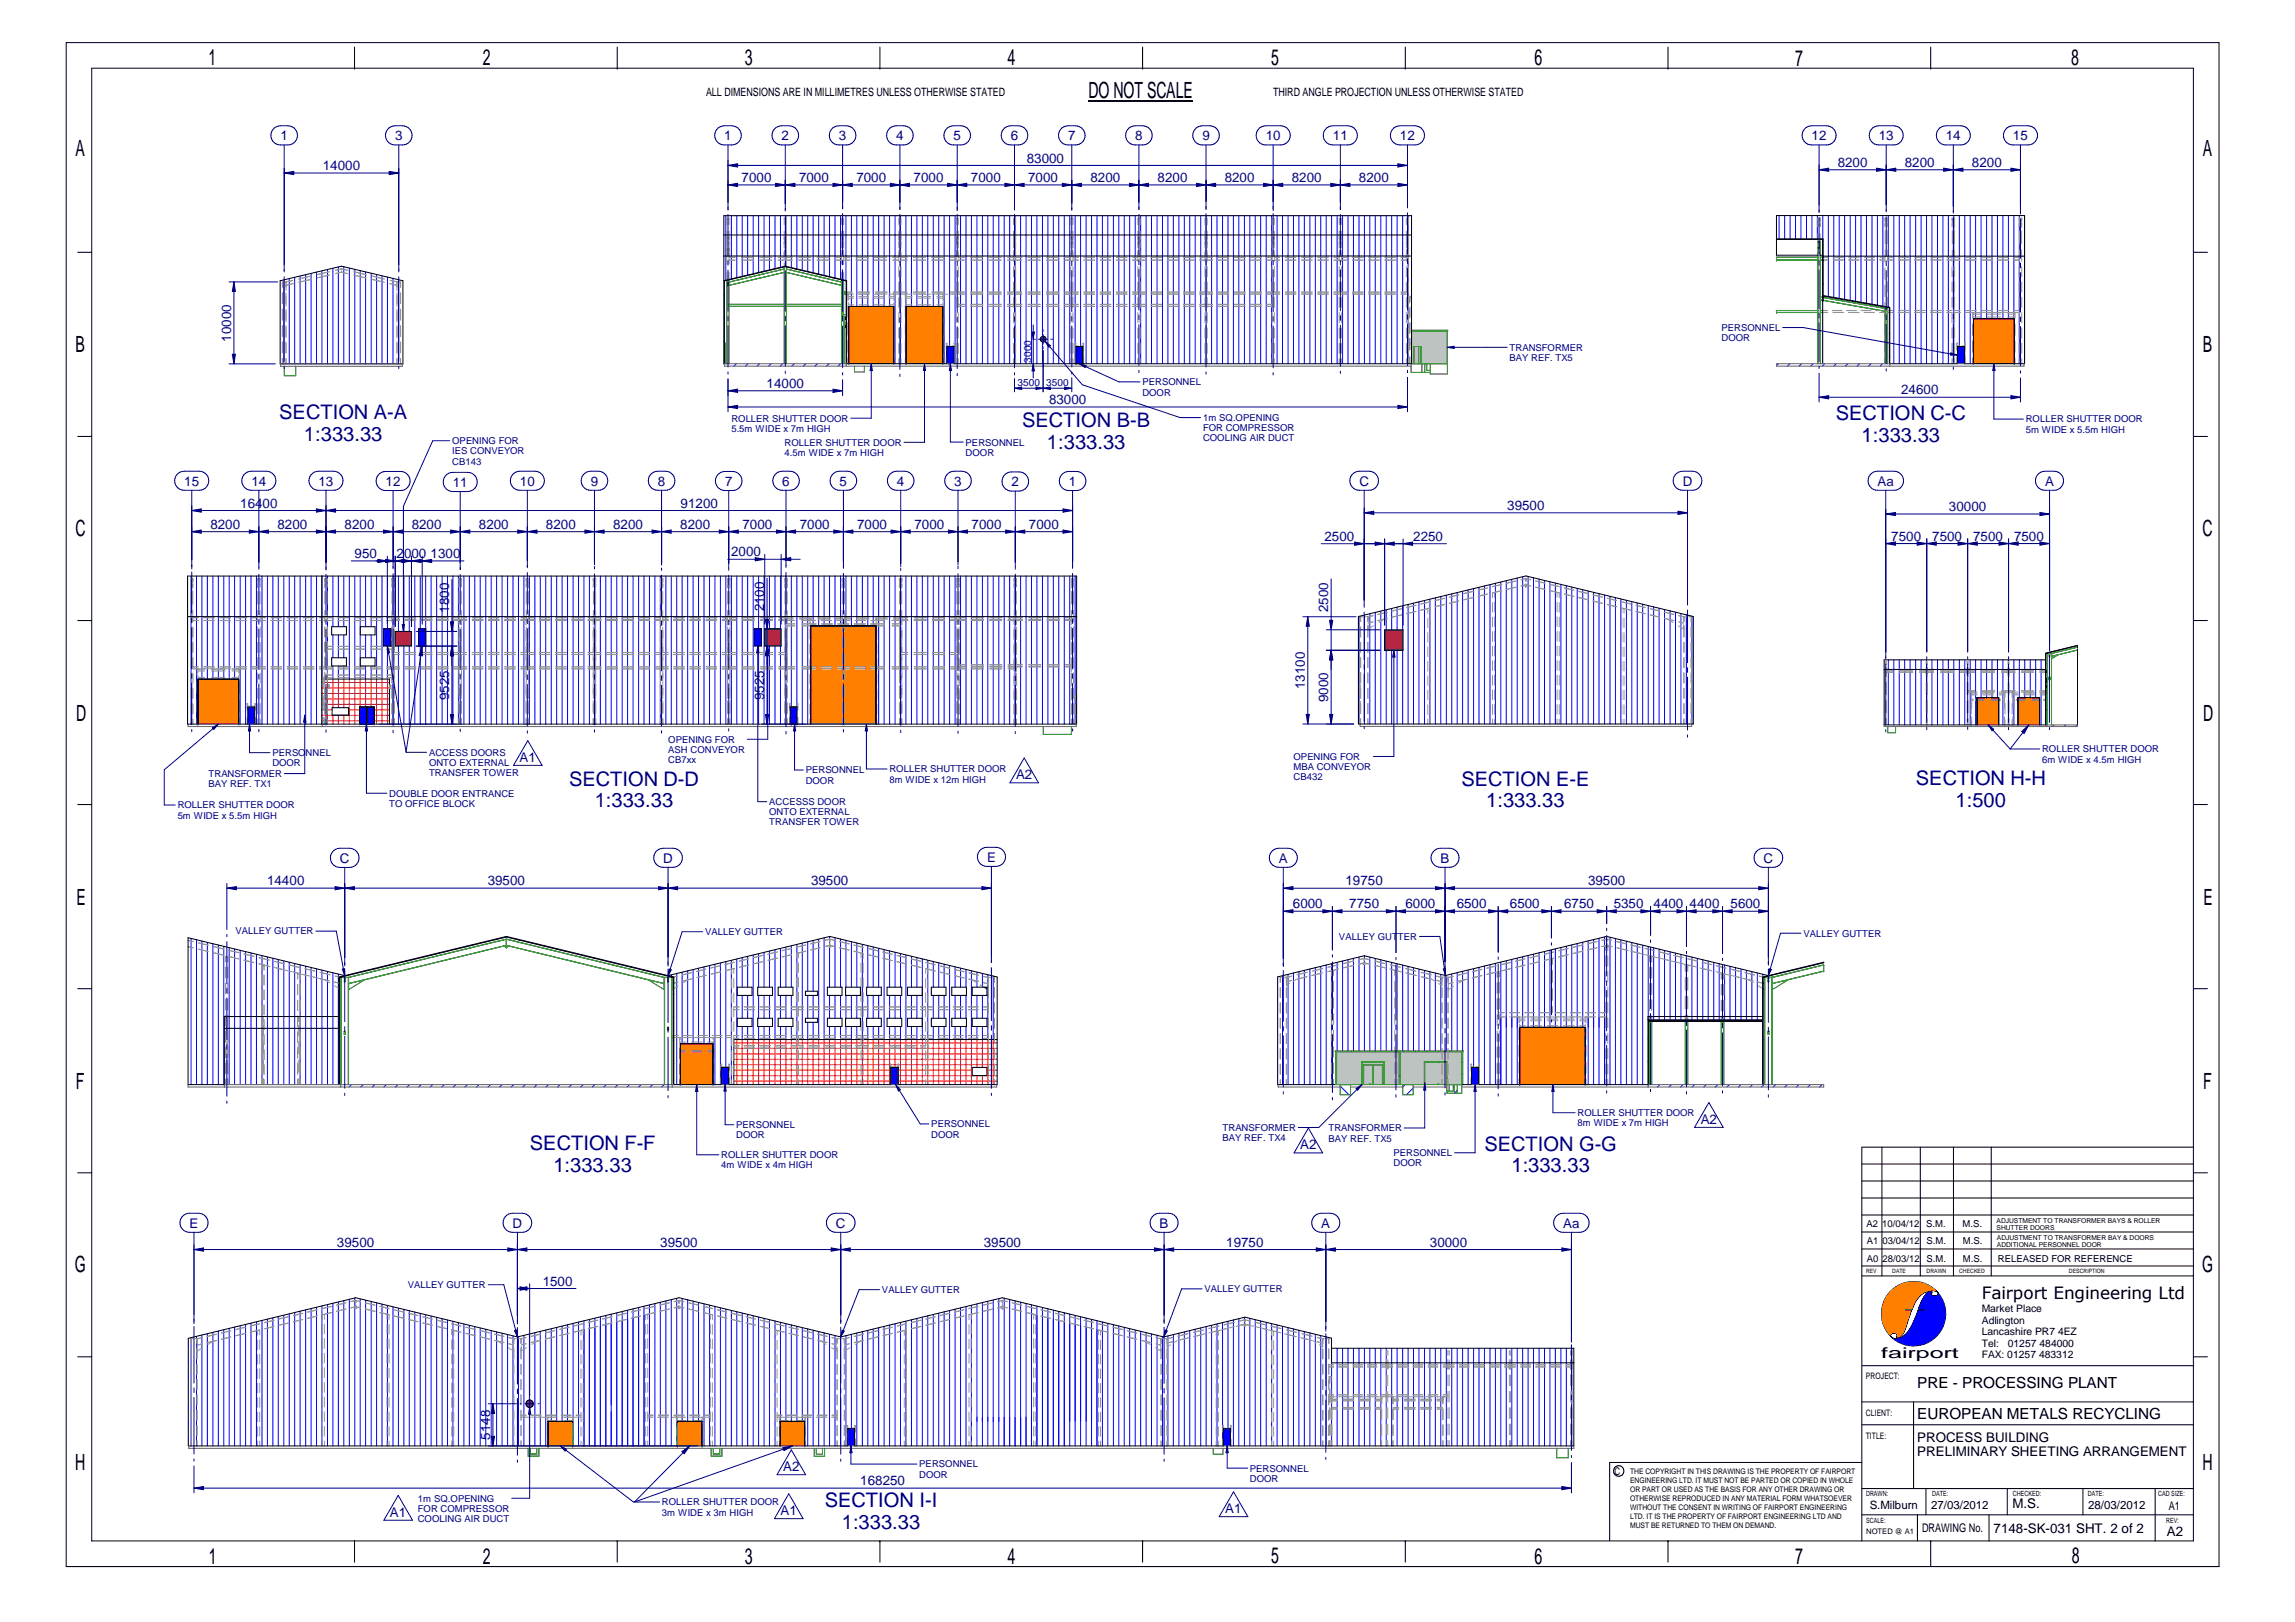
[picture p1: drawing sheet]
<svg xmlns="http://www.w3.org/2000/svg" width="841mm" height="594mm" viewBox="0 0 841 594" stroke-linecap="round" stroke-linejoin="round" font-family="sans-serif">
<defs><g id="words">
<g font-size="8.2">
<text x="76.4" y="23.9">1</text>
<text x="177" y="23.9">2</text>
<text x="273" y="23.9">3</text>
<text x="369.1" y="24">4</text>
<text x="465.8" y="23.9">5</text>
<text x="562.3" y="24">6</text>
<text x="759" y="23.9">8</text>
<text x="657.9" y="24">7</text>
<text x="398.9" y="35.8">DONOT SCALE</text>
<text x="27.7" y="57.1">A</text>
<text x="807.3" y="57.1">A</text>
<text x="27.7" y="128.8">B</text>
<text x="807.3" y="128.8">B</text>
<text x="27.6" y="196.3">C</text>
<text x="807.2" y="196.3">C</text>
<text x="27.9" y="264.1">D</text>
<text x="807.4" y="264.1">D</text>
<text x="28" y="331.4">E</text>
<text x="807.5" y="331.4">E</text>
<text x="27.8" y="398.8">F</text>
<text x="807.3" y="398.8">F</text>
<text x="27.5" y="466">G</text>
<text x="807" y="466">G</text>
<text x="27.6" y="538.4">H</text>
<text x="807.2" y="538.4">H</text>
<text x="76.6" y="572.7">1</text>
<text x="177" y="572.7">2</text>
<text x="273" y="572.7">3</text>
<text x="369.1" y="572.7">4</text>
<text x="465.8" y="572.6">5</text>
<text x="562.3" y="572.7">6</text>
<text x="657.9" y="572.8">7</text>
<text x="759.3" y="572.6">8</text>
</g>
<g font-size="7.4" fill="#000080">
<text x="102.3" y="153.6">SECTION A-A</text>
<text x="672.8" y="153.9">SECTION C-C</text>
<text x="111.4" y="161.5">1:333.33</text>
<text x="374.6" y="156.5">SECTION B-B</text>
<text x="682.2" y="161.8">1:333.33</text>
<text x="383.7" y="164.4">1:333.33</text>
<text x="208.5" y="287.9">SECTION D-D</text>
<text x="535.6" y="287.8">SECTION E-E</text>
<text x="702.1" y="287.6">SECTION H-H</text>
<text x="217.9" y="295.7">1:333.33</text>
<text x="544.6" y="295.7">1:333.33</text>
<text x="716.6" y="295.4">1:500</text>
<text x="194.2" y="421.3">SECTION F-F</text>
<text x="544" y="421.4">SECTION G-G</text>
<text x="202.8" y="429.2">1:333.33</text>
<text x="553.9" y="429.3">1:333.33</text>
<text x="302.3" y="552.1">SECTION I-I</text>
<text x="308.5" y="559.9">1:333.33</text>
</g>
<text font-size="6.2" x="726.3" y="475.9">Fairport Engineering Ltd</text>
<g font-size="5.6">
<text x="702.6" y="508.6">PRE - PROCESSING PLANT</text>
<text x="702.6" y="519.6">EUROPEAN METALS RECYCLING</text>
</g>
<text font-size="5.5" x="689.4" y="497.5">fairport</text>
<g font-size="4.9" fill="#000080">
<text x="102.8" y="51.3">1</text>
<text x="144.8" y="51.3">3</text>
<text x="265.4" y="51.3">1</text>
<text x="286.4" y="51.3">2</text>
<text x="307.4" y="51.3">3</text>
<text x="328.4" y="51.3">4</text>
<text x="349.4" y="51.3">5</text>
<text x="370.4" y="51.3">6</text>
<text x="391.4" y="51.3">7</text>
<text x="416" y="51.3">8</text>
<text x="440.6" y="51.3">9</text>
<text x="463.8" y="51.3">10</text>
<text x="488.4" y="51.3">11</text>
<text x="513" y="51.3">12</text>
<text x="663.9" y="51.3">12</text>
<text x="688.5" y="51.3">13</text>
<text x="713.1" y="51.3">14</text>
<text x="737.7" y="51.3">15</text>
<text x="376.3" y="59.5">83000</text>
<text x="118.3" y="62.3">14000</text>
<text x="673.4" y="61.1">8200</text>
<text x="698" y="61.1">8200</text>
<text x="722.6" y="61.1">8200</text>
<text x="271.8" y="66.7">7000</text>
<text x="292.8" y="66.7">7000</text>
<text x="313.8" y="66.7">7000</text>
<text x="334.8" y="66.7">7000</text>
<text x="355.8" y="66.7">7000</text>
<text x="376.8" y="66.7">7000</text>
<text x="399.6" y="66.7">8200</text>
<text x="424.2" y="66.7">8200</text>
<text x="448.8" y="66.7">8200</text>
<text x="473.4" y="66.7">8200</text>
<text x="498" y="66.7">8200</text>
<text x="84.7" y="125.1" transform="rotate(-90 84.7 125.1)">10000</text>
<text x="280.9" y="142.1">14000</text>
<text x="384.4" y="148">83000</text>
<text x="696.7" y="144.4">24600</text>
<text x="67.5" y="177.8">15</text>
<text x="92.1" y="177.8">14</text>
<text x="116.7" y="177.8">13</text>
<text x="141.3" y="177.9">12</text>
<text x="165.9" y="178.3">11</text>
<text x="190.5" y="177.8">10</text>
<text x="216.5" y="177.8">9</text>
<text x="241.1" y="177.8">8</text>
<text x="265.7" y="177.9">7</text>
<text x="286.7" y="177.8">6</text>
<text x="307.7" y="177.8">5</text>
<text x="328.7" y="177.8">4</text>
<text x="349.7" y="177.8">3</text>
<text x="370.7" y="178.1">2</text>
<text x="391.7" y="177.9">1</text>
<text x="498.2" y="177.8">C</text>
<text x="616.7" y="177.8">D</text>
<text x="688" y="177.8">Aa</text>
<text x="749.4" y="177.8">A</text>
<text x="88" y="185.9">16400</text>
<text x="249.4" y="185.9">91200</text>
<text x="552.3" y="186.8">39500</text>
<text x="714.2" y="187.2">30000</text>
<text x="77.1" y="193.7">8200</text>
<text x="101.7" y="193.7">8200</text>
<text x="126.3" y="193.7">8200</text>
<text x="150.9" y="193.7">8200</text>
<text x="175.5" y="193.7">8200</text>
<text x="200.1" y="193.7">8200</text>
<text x="224.7" y="193.7">8200</text>
<text x="249.3" y="193.7">8200</text>
<text x="272.1" y="193.7">7000</text>
<text x="293.1" y="193.7">7000</text>
<text x="314.1" y="193.7">7000</text>
<text x="335.1" y="193.7">7000</text>
<text x="356.1" y="193.7">7000</text>
<text x="377.1" y="193.7">7000</text>
<text x="267.9" y="203.8">2000</text>
<text x="485.4" y="198.1">2500</text>
<text x="517.9" y="198.1">2250</text>
<text x="693.1" y="198">7500</text>
<text x="708.1" y="198">7500</text>
<text x="723.1" y="198">7500</text>
<text x="738.1" y="198">7500</text>
<text x="130" y="204.4">950</text>
<text x="145.3" y="204.4">2000</text>
<text x="157.8" y="204.4">1300</text>
<text x="164.6" y="224.5" transform="rotate(-90 164.6 224.5)">1800</text>
<text x="280" y="223.9" transform="rotate(-90 280 223.9)">2100</text>
<text x="486.7" y="224.2" transform="rotate(-90 486.7 224.2)">2500</text>
<text x="164.6" y="256.4" transform="rotate(-90 164.6 256.4)">9525</text>
<text x="280" y="256.4" transform="rotate(-90 280 256.4)">9525</text>
<text x="478.2" y="252.4" transform="rotate(-90 478.2 252.4)">13100</text>
<text x="486.7" y="257.2" transform="rotate(-90 486.7 257.2)">9000</text>
<text x="190.4" y="279.1">A1</text>
<text x="372.3" y="285.5">A2</text>
<text x="124.6" y="315.9">C</text>
<text x="243.1" y="315.9">D</text>
<text x="361.7" y="315.6">E</text>
<text x="468.7" y="315.9">A</text>
<text x="527.9" y="315.9">B</text>
<text x="646.3" y="315.9">C</text>
<text x="97.9" y="324.3">14400</text>
<text x="178.7" y="324.3">39500</text>
<text x="297.2" y="324.3">39500</text>
<text x="493.1" y="324.3">19750</text>
<text x="582" y="324.3">39500</text>
<text x="473.8" y="332.7">6000</text>
<text x="494.5" y="332.7">7750</text>
<text x="515.1" y="332.7">6000</text>
<text x="533.8" y="332.7">6500</text>
<text x="553.3" y="332.7">6500</text>
<text x="573.2" y="332.7">6750</text>
<text x="591.4" y="332.7">5350</text>
<text x="606" y="332.7">4400</text>
<text x="619.2" y="332.7">4400</text>
<text x="634.2" y="332.7">5600</text>
<text x="623.2" y="411.6">A2</text>
<text x="476.5" y="421">A2</text>
<text x="69.5" y="449.6">E</text>
<text x="187.8" y="449.6">D</text>
<text x="306.3" y="449.6">C</text>
<text x="424.9" y="449.6">B</text>
<text x="484.2" y="449.6">A</text>
<text x="572.9" y="449.6">Aa</text>
<text x="123.5" y="456.6">39500</text>
<text x="242" y="456.6">39500</text>
<text x="360.5" y="456.6">39500</text>
<text x="449.4" y="456.6">19750</text>
<text x="524" y="456.6">30000</text>
<text x="198.9" y="470.9">1500</text>
<text x="179.6" y="527.3" transform="rotate(-90 179.6 527.3)">5148</text>
<text x="287" y="538.9">A2</text>
<text x="315.3" y="544">168250</text>
<text x="142.9" y="555.5">A1</text>
<text x="286" y="554.9">A1</text>
<text x="449" y="554.2">A1</text>
</g>
<g font-size="4.9">
<text x="702.6" y="528.1">PROCESS BUILDING</text>
<text x="702.6" y="533.4">PRELIMINARY SHEETING ARRANGEMENT</text>
<text x="737.5" y="552.5">M.S.</text>
<text x="730.5" y="561.6">7148-SK-031 SHT. 2 of 2</text>
<text x="794" y="562.5">A2</text>
</g>
<g font-size="4.4">
<text x="794.8" y="553.2">A1</text>
<text x="704.3" y="561.2">DRAWING No.</text>
</g>
<g font-size="4.2">
<text x="258.7" y="35.3">ALL DIMENSIONS ARE IN MILLIMETRES UNLESS OTHERWISE STATED</text>
<text x="466.5" y="35.2">THIRD ANGLE PROJECTION UNLESS OTHERWISE STATED</text>
<text x="685.2" y="552.7">S.Milburn</text>
<text x="707.7" y="552.7">27/03/2012</text>
<text x="765.2" y="552.7">28/03/2012</text>
</g>
<g font-size="3.8">
<text x="726.3" y="480.5">Market Place</text>
<text x="726.3" y="484.8">Adlington</text>
<text x="726.3" y="489">Lancashire PR7 4EZ</text>
<text x="726.3" y="493.2">Tel:</text>
<text x="726.3" y="497.4">FAX: 01257 483312</text>
<text x="735.8" y="493.2">01257 484000</text>
<text x="591.7" y="540.1">C</text>
</g>
<g font-size="3.7" fill="#000080">
<text x="377.9" y="132.8" transform="rotate(-90 377.9 132.8)">3000</text>
<text x="372.9" y="141.4">3500</text>
<text x="383.4" y="141.4">3500</text>
</g>
<g font-size="3.5" fill="#000080">
<text x="630.9" y="121.2">PERSONNEL</text>
<text x="630.9" y="125">DOOR</text>
<text x="553.2" y="128.5">TRANSFORMER</text>
<text x="553.2" y="132.2">BAY REF. TX5</text>
<text x="418.6" y="141.1">PERSONNEL</text>
<text x="418.6" y="144.9">DOOR</text>
<text x="268" y="154.4">ROLLER SHUTTER DOOR</text>
<text x="440.9" y="154.2">1m SQ.OPENING</text>
<text x="742.4" y="154.7">ROLLER SHUTTER DOOR</text>
<text x="268" y="158.2">5.5m WIDE x 7m HIGH</text>
<text x="440.9" y="157.9">FOR COMPRESSOR</text>
<text x="440.9" y="161.7">COOLING AIR DUCT</text>
<text x="742.4" y="158.5">5m WIDE x 5.5m HIGH</text>
<text x="165.7" y="162.7">OPENING FOR</text>
<text x="165.7" y="166.4">IES CONVEYOR</text>
<text x="287.5" y="163.3">ROLLER SHUTTER DOOR</text>
<text x="287.5" y="167">4.5m WIDE x 7m HIGH</text>
<text x="353.9" y="163.2">PERSONNEL</text>
<text x="353.9" y="166.9">DOOR</text>
<text x="165.7" y="170.2">CB143</text>
<text x="244.9" y="272">OPENING FOR</text>
<text x="244.9" y="275.8">ASH CONVEYOR</text>
<text x="748.3" y="275.5">ROLLER SHUTTER DOOR</text>
<text x="99.8" y="276.9">PERSONNEL</text>
<text x="99.8" y="280.7">DOOR</text>
<text x="157.2" y="276.8">ACCESS DOORS</text>
<text x="157.2" y="280.5">ONTO EXTERNAL</text>
<text x="244.9" y="279.5">CB7xx</text>
<text x="474" y="278.3">OPENING FOR</text>
<text x="748.3" y="279.3">6m WIDE x 4.5m HIGH</text>
<text x="76.4" y="284.6">TRANSFORMER</text>
<text x="157.2" y="284.3">TRANSFER TOWER</text>
<text x="295.3" y="283.3">PERSONNEL</text>
<text x="295.3" y="287">DOOR</text>
<text x="325.9" y="282.9">ROLLER SHUTTER DOOR</text>
<text x="325.9" y="286.6">8m WIDE x 12m HIGH</text>
<text x="474" y="282.1">MBA CONVEYOR</text>
<text x="474" y="285.8">CB432</text>
<text x="76.4" y="288.3">BAY REF. TX1</text>
<text x="142.7" y="291.8">DOUBLE DOOR ENTRANCE</text>
<text x="65.1" y="296.1">ROLLER SHUTTER DOOR</text>
<text x="65.1" y="299.9">5m WIDE x 5.5m HIGH</text>
<text x="142.7" y="295.6">TO OFFICE BLOCK</text>
<text x="281.9" y="294.9">ACCESSS DOOR</text>
<text x="281.9" y="298.6">ONTO EXTERNAL</text>
<text x="281.9" y="302.3">TRANSFER TOWER</text>
<text x="86.3" y="342.3">VALLEY GUTTER</text>
<text x="258.4" y="342.5">VALLEY GUTTER</text>
<text x="490.7" y="344.3">VALLEY GUTTER</text>
<text x="660.9" y="343">VALLEY GUTTER</text>
<text x="269.8" y="413.2">PERSONNEL</text>
<text x="341.3" y="412.9">PERSONNEL</text>
<text x="578.1" y="408.8">ROLLER SHUTTER DOOR</text>
<text x="578.1" y="412.5">8m WIDE x 7m HIGH</text>
<text x="269.8" y="416.9">DOOR</text>
<text x="341.3" y="416.6">DOOR</text>
<text x="448" y="414.2">TRANSFORMER</text>
<text x="448" y="418">BAY REF. TX4</text>
<text x="486.8" y="414.4">TRANSFORMER</text>
<text x="486.8" y="418.1">BAY REF. TX5</text>
<text x="264.3" y="424.2">ROLLER SHUTTER DOOR</text>
<text x="510.6" y="423.5">PERSONNEL</text>
<text x="264.3" y="427.9">4m WIDE x 4m HIGH</text>
<text x="510.6" y="427.2">DOOR</text>
<text x="149.4" y="471.8">VALLEY GUTTER</text>
<text x="323.2" y="473.6">VALLEY GUTTER</text>
<text x="441.4" y="473.3">VALLEY GUTTER</text>
<text x="336.9" y="537.5">PERSONNEL</text>
<text x="458" y="539">PERSONNEL</text>
<text x="336.9" y="541.2">DOOR</text>
<text x="458" y="542.7">DOOR</text>
<text x="153.1" y="550">1m SQ.OPENING</text>
<text x="242.6" y="551.3">ROLLER SHUTTER DOOR</text>
<text x="153.1" y="553.8">FOR COMPRESSOR</text>
<text x="153.1" y="557.5">COOLING AIR DUCT</text>
<text x="242.6" y="555.1">3m WIDE x 3m HIGH</text>
</g>
<g font-size="3.5">
<text x="684" y="449.5">A2 10/04/12</text>
<text x="705.9" y="449.5">S.M.</text>
<text x="719.2" y="449.4">M.S.</text>
<text x="684.1" y="455.7">A1 03/04/12</text>
<text x="706" y="455.7">S.M.</text>
<text x="719.3" y="455.6">M.S.</text>
<text x="684.1" y="462.3">A0 28/03/12</text>
<text x="706" y="462.3">S.M.</text>
<text x="719.3" y="462.2">M.S.</text>
<text x="732.1" y="462.3">RELEASED FOR REFERENCE</text>
</g>
<g font-size="3.3">
<text x="683.8" y="505.1">PROJECT:</text>
<text x="683.8" y="518.5">CLIENT:</text>
<text x="683.7" y="526.9">TITLE:</text>
</g>
<g font-size="2.8">
<text x="597.4" y="539.8">THE COPYRIGHT IN THIS DRAWING IS THE PROPERTY OF FAIRPORT</text>
<text x="597.4" y="543.1">ENGINEERING LTD. IT MUST NOT BE PARTED OR COPIED IN WHOLE</text>
<text x="597.4" y="546.4">OR PART OR USED AS THE BASIS FOR ANY OTHER DRAWING OR</text>
<text x="597.4" y="549.7">OTHERWISE REPRODUCED IN ANY MATERIAL FORM WHATSOEVER</text>
<text x="597.4" y="553">WITHOUT THE CONSENT IN WRITING OF FAIRPORT ENGINEERING</text>
<text x="597.4" y="556.3">LTD. IT IS THE PROPERTY OF FAIRPORT ENGINEERING LTD AND</text>
<text x="597.4" y="559.6">MUST BE RETURNED TO THEM ON DEMAND.</text>
<text x="683.9" y="561.7">NOTED @ A1</text>
</g>
<g font-size="2.6">
<text x="683.9" y="548.1">DRAWN:</text>
<text x="708.1" y="548.1">DATE:</text>
<text x="737.7" y="548.1">CHECKED:</text>
<text x="765.1" y="548.1">DATE:</text>
<text x="790.9" y="548.1">CAD SIZE:</text>
<text x="683.9" y="557.7">SCALE:</text>
<text x="793.8" y="557.7">REV:</text>
</g>
<g font-size="2.5">
<text x="731.7" y="447.8">ADJUSTMENT TO TRANSFORMER BAYS &amp; ROLLER</text>
<text x="731.7" y="450.5">SHUTTER DOORS</text>
<text x="731.8" y="454.1">ADJUSTMENT TO TRANSFORMER BAY &amp; DOORS</text>
<text x="731.8" y="456.7">ADDITIONAL PERSONNEL DOOR</text>
</g>
<g font-size="2.2">
<text x="683.9" y="466.3">REV</text>
<text x="693.4" y="466.4">DATE</text>
<text x="706" y="466.3">DRAWN</text>
<text x="717.9" y="466.2">CHECKED</text>
<text x="758.2" y="466.3">DESCRIPTION</text>
</g>
</g></defs>
<g fill="none" stroke="#000" stroke-width=".37">
<path d="M24.3 15.6h788.9v558.2h-788.9zM129.9 17.2v7.8M226.2 17.2v7.8M322.5 17.2v7.8M418.7 17.2v7.8M515 17.2v7.8M611.3 17.2v7.8M707.5 17.2v7.8M33.6 25h770.2v539.4h-770.2zM129.9 25h.1M226.2 25h.1M322.5 25h.1"/>
<path d="M418.7 25h.1M515 25h.1M611.3 25h.1M707.5 25h.1M28.5 92.4h5.1M803.8 92.4h5.1M28.5 159.9h5.1M803.8 159.9h5.1M28.5 227.3h5.1M803.8 227.3h5.1M28.5 294.7h5.1M803.8 294.7h5.1"/>
<path d="M28.5 362.1h5.1M803.8 362.1h5.1M28.5 429.6h5.1M682.3 438.8h121.5M682.3 432.6h121.5M682.3 426.3h121.5M689.7 420.2v47.1M703.7 420.2v47.1M715.9 420.2v47.1M729.7 420.2v47.1M803.8 420.2h-121.5v144.2M803.8 429.6h5.1"/>
<path d="M682.3 445h121.5M682.3 457.5h121.5M682.3 451.2h121.5M682.3 467.3h121.5M682.3 463.7h121.5M707.8 473.1l-.5-.1a6.1 6.1 0 0 0-3.4 4.4l-.9 2.2h2.6v.4h-2.7l-.2 .7a22 22 0 0 1-4.8 8.4l-1.9 1.1a2.62 2.62 0 0 1-2.4-.1l-.3-.2M707.8 473.1h.1M707.9 473.1v.1M707.9 473.3h.1M707.9 473.3l-.2 .2a.9 .9 0 0 0 1 1.1l1.2-.2 .4-.3v-.6M707.9 473.2h.1M707.9 473.2v.1"/>
<path d="M709.9 473.1a6.2 6.2 0 0 0-7.6 3.1l-1.6 3.4h-2.8v.4h2.6l-1.7 4.8a6.8 6.8 0 0 1-3.1 5l-.7-.1a.83 .83 0 0 0 .2-1.1 .83 .83 0 0 0-1-.3 .96 .96 0 0 0-1 .1 .96 .96 0 0 0-.4 .9l.5 .6M710.2 473.5h.1M710.2 473.5a11.8 11.8 0 0 0-17.2-.8 11.8 11.8 0 0 0 .3 17.2M28.5 497h5.1M803.8 497h5.1M682.3 513.5h121.5M682.4 500.2h121.6M701.3 513.5v31.7M682.3 535.6h-92.4v28.7M682.3 521.8h121.5M682.3 545.2h121.5M682.3 554.8h121.5"/>
<path d="M702.6 554.8v9.6M705.8 545.2v9.6M728.9 554.8v9.6M735.6 545.2v9.6M763.3 545.2v9.6M789.8 545.2v19.2M129.9 564.4h.1M129.9 564.4v7.8M226.2 564.4h.1M226.2 564.4v7.8M322.5 564.4h.1M322.5 564.4v7.8"/>
<path d="M418.7 564.4h.1M418.7 564.4v7.8M515 564.4h.1M515 564.4v7.8M611.3 564.4h.1M611.3 564.4v7.8M707.5 564.4h.1M707.5 564.4v9.4"/>
<circle cx="593.2" cy="538.8" r="1.93"/>
</g>
<path d="M398.9 36.7h3.8v.6h-3.8zM402.6 36.7h5.5v.6h-5.5zM408 36.7h3.8v.6h-3.8zM411.7 36.7h8.6v.6h-8.6zM420.3 36.7h3.5v.6h-3.5zM423.8 36.7h3.7v.6h-3.7zM427.4 36.7h6.3v.6h-6.3zM433.7 36.7h3.5v.6h-3.5z" fill="#000"/>
<path d="M692.5 473.2a11.8 11.8 0 0 1 17.6 .2 5 5 0 0 0-6.6 1.3l-1.4 1.7-1.4 3.2h-2.8v.4h2.6l-.5 1.3a26 26 0 0 1-3.2 7.9 1.29 1.29 0 0 1-1.8 .5 .85 .85 0 0 0 .1-1 .85 .85 0 0 0-.9-.4 .96 .96 0 0 0-1 .1 .96 .96 0 0 0-.4 .9l.5 .6a11.8 11.8 0 0 1-.8-16.7z" fill-rule="evenodd" fill="#ffbf00"/>
<path d="M707.8 473.1l-.5-.1a6.1 6.1 0 0 0-3.4 4.4l-.9 2.2h2.6v.4h-2.7a19.8 19.8 0 0 1-5.5 9.5l-1.3 .6M707.8 473.1h.1M707.9 473.1v.2M707.9 473.3l-.2 .2a.9 .9 0 0 0 1 1.1l1.1-.1 .5-.8a11.8 11.8 0 0 1-.9 16 11.8 11.8 0 0 1-16.1 .2M693.3 489.9l.8 .4 1.9-.1M696.1 490.1l-.1 .1" fill="none" stroke="#000" stroke-width=".37"/>
<path d="M706 473.8l1.3-.8 .6 .1-.2 .4a.9 .9 0 0 0 1 1.1l1.1-.1 .5-.8a11.8 11.8 0 0 1-.9 16 11.8 11.8 0 0 1-16.1 .2 4.2 4.2 0 0 0 5.3-1.5 25.9 25.9 0 0 0 4.3-8.4h2.7v-.4h-2.6l1.2-3.1z" fill-rule="evenodd" fill="#00f"/>
<g fill="none" stroke="#00f" stroke-width=".37">
<path d="M70 211v54.2M72 211v54.2M74 211v37.7M76 211v37.7M78 211v37.7M80 211v37.7M82 211v37.7M84 211v37.7M86 211v37.7M88 211v54.2M90 211v54.2M92 211v48"/>
<path d="M94 211v54.2M96 211v54.2M98 211v54.2M100 211v54.2M102 211v54.2M104 211v54.2M106 211v54.2M108 211v54.2M110 211v54.2M112 211v54.2M114 211v54.2M116 211v54.2"/>
<path d="M118 211v14.8M120 211v14.8M122 211v14.8M124 211v14.8M126 211v14.8M128 211v14.8M130 211v14.8M132 211v14.8M134 211v14.8M136 211v14.8M138 211v14.8M140 211v14.8"/>
<path d="M142 211v14.8M144 211v14.8M146 211v14.8M148 211v14.8M150 211v14.8M152 211v14.8M154 211v14.8M156 211v14.8M158 211v14.8M160 211v14.8M162 211v14.8M164 211v14.8"/>
<path d="M166 211v14.8M168 211v14.8M170 211v14.8M172 211v14.8M174 211v14.8M176 211v14.8M178 211v14.8M180 211v14.8M182 211v14.8M184 211v14.8M186 211v14.8M188 211v14.8"/>
<path d="M190 211v14.8M192 211v14.8M194 211v14.8M196 211v14.8M198 211v14.8M200 211v14.8M202 211v14.8M204 211v14.8M206 211v14.8M208 211v14.8M210 211v14.8M212 211v14.8"/>
<path d="M214 211v14.8M216 211v14.8M218 211v14.8M220 211v14.8M222 211v14.8M224 211v14.8M226 211v14.8M228 211v14.8M230 211v14.8M232 211v14.8M234 211v14.8M236 211v14.8"/>
<path d="M238 211v14.8M240 211v14.8M242 211v14.8M244 211v14.8M246 211v14.8M248 211v14.8M250 211v14.8M252 211v14.8M254 211v14.8M256 211v14.8M258 211v14.8M260 211v14.8"/>
<path d="M262 211v14.8M264 211v14.8M266 211v14.8M268 211v14.8M270 211v14.8M272 211v14.8M274 211v14.8M276 211v14.8M278 211v14.8M280 211v14.8M282 211v14.8M284 211v14.8"/>
<path d="M286 211v14.8M288 211v14.8M290 211v14.8M292 211v14.8M294 211v14.8M296 211v14.8M298 211v14.8M300 211v14.8M302 211v14.8M304 211v14.8M306 211v14.8M308 211v14.8"/>
<path d="M310 211v14.8M312 211v14.8M314 211v14.8M316 211v14.8M318 211v14.8M320 211v14.8M322 211v14.8M324 211v14.8M326 211v14.8M328 211v14.8M330 211v14.8M332 211v14.8"/>
<path d="M334 211v14.8M336 211v14.8M338 211v14.8M340 211v14.8M342 211v14.8M344 211v14.8M346 211v14.8M348 211v14.8M350 211v14.8M352 211v14.8M354 211v14.8M356 211v14.8"/>
<path d="M358 211v14.8M360 211v14.8M362 211v14.8M364 211v14.8M366 211v14.8M368 211v14.8M370 211v14.8M372 211v14.8M374 211v14.8M376 211v14.8M378 211v14.8M380 211v14.8"/>
<path d="M382 211v14.8M384 211v14.8M386 211v14.8M388 211v14.8M390 211v14.8M392 211v14.8M394 211v14.8"/>
</g>
<g fill="#00f">
<path d="M90.8 259h2.5v6.2h-2.5z" fill-rule="evenodd"/>
<path d="M131.8 259h2.6v6.2h-2.6z" fill-rule="evenodd"/>
<path d="M134.5 259h2.6v6.2h-2.6z" fill-rule="evenodd"/>
<path d="M289.6 258.9h2.5v6.3h-2.5z" fill-rule="evenodd"/>
</g>
<g fill="#800080">
<path d="M144.8 231.3h6v5.3h-6z" fill-rule="evenodd"/>
<path d="M280.2 230.3h6.1v6.3h-6.1z" fill-rule="evenodd"/>
</g>
<path d="M72.6 248.8h14.9v16.4h-14.9z" fill-rule="evenodd" fill="#ff8000"/>
<g fill="none" stroke="#f00" stroke-width=".37">
<path d="M117.9 250h24.8M117.9 252h24.8M117.9 254h24.8M117.9 256h24.8M117.9 258h24.8M117.9 260h3.8M118 248.7v16.5M120 248.7v16.5M122 248.7v10.5M124 248.7v10.5M126 248.7v10.5M127.7 260h4"/>
<path d="M128 248.7v16.5M130 248.7v16.5M132 248.7v10.2M134 248.7v10.2M136 248.7v10.2M137.2 260h5.5M138 248.7v16.5M140 248.7v16.5M142 248.7v16.5M117.9 262h13.8M117.9 264h13.8M122 261.9v3.3"/>
<path d="M124 261.9v3.3M126 261.9v3.3M137.2 262h5.5M137.2 264h5.5"/>
</g>
<g fill="none" stroke="#00f" stroke-width=".37">
<path d="M118 225.8v22.9M120 225.8v22.9M122 225.8v3.7M122 232.5v8.4M124 225.8v3.7M124 232.5v8.4M126 225.8v3.7M126 232.5v8.4M128 225.8v22.9M130 225.8v22.9M132 225.8v22.9M134 225.8v3.7"/>
<path d="M134 232.5v8.4M136 225.8v3.7M136 232.5v8.4M138 225.8v22.9M140 225.8v22.9M142 225.8v4.5M142 236.6v12.1M144 225.8v39.4M146 225.8v5.5M146 236.6v28.6M148 225.8v5.5M148 236.6v28.6"/>
<path d="M150 225.8v5.5M150 236.6v28.6M152 225.8v39.4M154 225.8v39.4M156 225.8v39.4M158 225.8v39.4M160 225.8v39.4M162 225.8v39.4M164 225.8v39.4M166 225.8v39.4M168 225.8v39.4M170 225.8v39.4"/>
<path d="M172 225.8v39.4M174 225.8v39.4M176 225.8v39.4M178 225.8v39.4M180 225.8v39.4M182 225.8v39.4M184 225.8v39.4M186 225.8v39.4M188 225.8v39.4M190 225.8v39.4M192 225.8v39.4M194 225.8v39.4"/>
<path d="M196 225.8v39.4M198 225.8v39.4M200 225.8v39.4M202 225.8v39.4M204 225.8v39.4M206 225.8v39.4M208 225.8v39.4M210 225.8v39.4M212 225.8v39.4M214 225.8v39.4M216 225.8v39.4M218 225.8v39.4"/>
<path d="M220 225.8v39.4M222 225.8v39.4M224 225.8v39.4M226 225.8v39.4M228 225.8v39.4M230 225.8v39.4M232 225.8v39.4M234 225.8v39.4M236 225.8v39.4M238 225.8v39.4M240 225.8v39.4M242 225.8v39.4"/>
<path d="M244 225.8v39.4M246 225.8v39.4M248 225.8v39.4M250 225.8v39.4M252 225.8v39.4M254 225.8v39.4M256 225.8v39.4M258 225.8v39.4M260 225.8v39.4M262 225.8v39.4M264 225.8v39.4M266 225.8v39.4"/>
<path d="M268 225.8v39.4M270 225.8v39.4M272 225.8v39.4M274 225.8v39.4M276 225.8v39.4M278 225.8v4.5M278 236.6v28.6M280 225.8v39.4M282 225.8v4.5M282 236.6v28.6M284 225.8v4.5M284 236.6v28.6"/>
<path d="M286 225.8v4.5M286 236.6v28.6M288 225.8v39.4M290 225.8v33.1M292 225.8v33.1M294 225.8v39.4M296 225.8v39.4M298 225.8v3.4M300 225.8v3.4M302 225.8v3.4M304 225.8v3.4M306 225.8v3.4"/>
<path d="M308 225.8v3.4M310 225.8v3.4M312 225.8v3.4M314 225.8v3.4M316 225.8v3.4M318 225.8v3.4M320 225.8v3.4M322 225.8v39.4M324 225.8v39.4M326 225.8v39.4M328 225.8v39.4M330 225.8v39.4"/>
<path d="M332 225.8v39.4M334 225.8v39.4M336 225.8v39.4M338 225.8v39.4M340 225.8v39.4M342 225.8v39.4M344 225.8v39.4M346 225.8v39.4M348 225.8v39.4M350 225.8v39.4M352 225.8v39.4M354 225.8v39.4"/>
<path d="M356 225.8v39.4M358 225.8v39.4M360 225.8v39.4M362 225.8v39.4M364 225.8v39.4M366 225.8v39.4M368 225.8v39.4M370 225.8v39.4M372 225.8v39.4M374 225.8v39.4M376 225.8v39.4M378 225.8v39.4"/>
<path d="M380 225.8v39.4M382 225.8v39.4M384 225.8v39.4M386 225.8v39.4M388 225.8v39.4M390 225.8v39.4M392 225.8v39.4M394 225.8v39.4M122 243.9v4.8M124 243.9v4.8M126 243.9v4.8M134 243.9v4.8"/>
<path d="M136 243.9v4.8M290 265.2h.1M292 265.2h.1"/>
</g>
<path d="M117.9 248.7h24.8v16.5" fill="none" stroke="#000" stroke-width=".37"/>
<g fill="#00f">
<path d="M140.6 230.3h2.7v6.3h-2.7z" fill-rule="evenodd"/>
<path d="M276.4 230.3h2.7v6.3h-2.7z" fill-rule="evenodd"/>
<path d="M153.4 230.3h2.6v6.3h-2.6z" fill-rule="evenodd"/>
</g>
<path d="M321 229.3l-23.9-.1v36h23.9" fill="none" stroke="#000" stroke-width=".37"/>
<g fill="#ff8000">
<path d="M297.1 229.3h11.5v14.9h-11.5z" fill-rule="evenodd"/>
<path d="M308.6 229.3l.1 1.1h.8v-1.1v35.9h-.9z" fill-rule="evenodd"/>
<path d="M309.5 229.3h11.5v14.9h-11.5z" fill-rule="evenodd"/>
<path d="M309.5 245h11.5v20.2h-11.5z" fill-rule="evenodd"/>
<path d="M297.1 245h11.5v20.2h-11.5z" fill-rule="evenodd"/>
<path d="M297.1 244.3h11.5v.6h-11.5z" fill-rule="evenodd"/>
<path d="M309.5 244.3h11.5v.6h-11.5z" fill-rule="evenodd"/>
</g>
<path d="M321 229.3v35.9" fill="none" stroke="#000" stroke-width=".37"/>
<path d="M308.7 229.3h.8v1.1h-.8z" fill-rule="evenodd" fill="#ff8000"/>
<path d="M308.6 229.2h.1M309.5 229.2h.1M72.5 248.7v16.5M289.6 258.9h2.5M297.1 244.2h.1M297.1 244.9h.1M321 244.2h.1M321 244.9h.1M72.5 265.2h.1M308.6 265.2h.1M309.5 265.2h.1M382.4 266.1v2.9h10.2v-2.9" fill="none" stroke="#008000" stroke-width=".37"/>
<g fill="none" stroke="#949494" stroke-width=".37">
<path d="M69.8 214.9h.1M69.8 212h.1M69.8 212v2.9M69.8 212h.3M69.8 216.6v4.6M70.4 212h.3M70.7 212h.1M70.7 214.9h.1M70.7 212v2.2M70.7 216.6v4.6M70.7 212v.9M70.7 214v.9"/>
<path d="M94.4 214.9h.1M94.4 212h.1M94.4 212v.9M94.4 214v.9M94.4 216.6v4.6M94.7 212h-.3v2.2M95 212h.3v.9M95.2 212v2.2M95.2 216.6v4.6M95.3 214l-.1 .9M119 214.9h.1M119 212h.1"/>
<path d="M119 212v2.9M119 212h.3M119 216.6v4.6M119.6 212h.3v.9M119.8 212v2.2M119.8 216.6v4.6M119.9 214l-.1 .9M143.6 214l.1 .9M143.7 212v2.2M143.7 216.6v4.6M143.9 212h-.3v.9M144.2 212h.3v.9"/>
<path d="M144.4 212v2.2M144.4 216.6v4.6M144.5 214l-.1 .9M168.2 214l.1 .9M168.3 212v2.2M168.3 216.6v4.6M168.5 212h-.3v.9M168.8 212h.3v.9M169 212v2.2M169 216.6v4.6M169.1 214l-.1 .9M192.8 214l.1 .9"/>
<path d="M192.9 212v2.2M192.9 216.6v4.6M193.1 212h-.3v.9M193.4 212h.3M193.7 212h.1M193.7 214.9h.1M193.7 216.6v4.6M193.7 212v2.9M217.4 214l.1 .9M217.5 212v2.2M217.5 216.6v4.6M217.7 212h-.3v.9"/>
<path d="M218 212h.3M218.3 212h.1M218.3 214.9h.1M218.3 212v2.2M218.3 216.6v4.6M218.3 212v.9M218.3 214v.9M242 214.9h.1M242 212h.1M242 212v2.9M242.1 212h.2M242.1 216.6v4.6"/>
<path d="M242.6 212h.3M242.9 212h.1M242.9 214.9h.1M242.9 216.6v4.6M242.9 212v2.9M266.6 214.9h.1M266.6 212h.1M266.6 212v.9M266.6 214v.9M266.7 216.6v4.6M266.9 212h-.2v2.2M267.2 212h.3"/>
<path d="M267.5 212h.1M267.5 214.9h.1M267.5 212v2.2M267.5 216.6v4.6M267.5 212v.9M267.5 214v.9M287.6 214.9h.1M287.6 212h.1M287.6 212v.9M287.6 214v.9M287.7 216.6v4.6M287.9 212h-.2v2.2"/>
<path d="M288.2 212h.3M288.5 212h.1M288.5 214.9h.1M288.5 216.6v4.6M288.5 212v2.9M308.6 214.9h.1M308.6 212h.1M308.6 212v2.9M308.7 212h.2M308.7 216.6v4.6M309.2 212h.3M309.5 212h.1"/>
<path d="M309.5 214.9h.1M309.5 216.6v4.6M309.5 212v2.9M329.6 214.9h.1M329.6 212h.1M329.6 212v2.9M329.6 212h.3M329.6 216.6v4.6M330.2 212h.3M330.5 212h.1M330.5 214.9h.1M330.5 216.6v4.6"/>
<path d="M330.5 212v2.9M350.6 214.9h.1M350.6 212h.1M350.6 212v2.9M350.6 212h.3M350.6 216.6v4.6M351.2 212h.3v.9M351.5 212v2.2M351.5 216.6v4.6M351.5 214v.9M371.6 214.9h.1M371.6 212h.1"/>
<path d="M371.6 212v.9M371.6 214v.9M371.6 216.6v4.6M371.9 212h-.3v2.2M372.2 212h.3v.9M372.4 212v2.2M372.4 216.6v4.6M372.5 214l-.1 .9M392.6 214.9h.1M392.6 212h.1M392.6 212v.9M392.6 214v.9"/>
<path d="M392.6 216.6v4.6M392.9 212h-.3v2.2M393.2 212h.3v.9M393.4 212v2.2M393.4 216.6v4.6M393.5 214l-.1 .9M69.8 225.9h.3M69.8 229.7v3.7M69.8 235.3v3.7M69.8 223.6v4.2M70.4 225.9h.3v1.9M70.7 223.6v2.3"/>
<path d="M70.7 229.7v3.7M70.7 235.3v3.7M70.7 227.2h1.9M70.7 227.3h1.9M70.7 226.2h1.9M74.7 227.2h3.9M74.7 227.3h3.9M74.7 226.2h3.9M80.6 227.2h3.9M80.6 227.3h3.9M80.6 226.2h3.9M86.5 227.2h3.9"/>
<path d="M86.5 227.3h3.9M86.5 226.2h3.9M92.4 227.2h2M92.4 227.3h2M92.4 226.2h2M94.4 229.7v3.7M94.4 235.3v3.7M94.4 223.6v2.3M94.7 225.9h-.3v1.9M95 225.9h.3v1.9M95.2 223.6v2.3M95.3 229.7v3.7"/>
<path d="M95.3 235.3v3.7M95.3 227.2h1.9M95.3 227.3h1.9M95.3 226.2h1.9M99.3 227.2h3.9M99.3 227.3h3.9M99.3 226.2h3.9M105.2 227.2h3.9M105.2 227.3h3.9M105.2 226.2h3.9M111.1 227.2h3.9M111.1 227.3h3.9"/>
<path d="M111.1 226.2h3.9M117 227.2h2M117 227.3h2M117 226.2h2M119 229.6v3.8M119 235.1v3.9M119 225.9h.1M119 225.9h.3M119 223.6v4.2M119.6 225.9h.3v1.8M119.8 223.6v4.2M119.8 229.7v3.7"/>
<path d="M119.8 235.3v3.7M119.8 237.7h2M119.8 237.8h2M119.8 236.7h2M119.9 229.5v3.6M119.9 234.9v1.8M119.9 237.8v3.1M119.9 227.2h1.9M119.9 227.3h1.9M119.9 226.2h1.9M123.8 237.7h4M123.8 237.8h4"/>
<path d="M123.8 236.7h4M123.9 227.2h3.9M123.9 227.3h3.9M123.9 226.2h3.9M129.8 227.2h3.9M129.8 227.3h3.9M129.8 226.2h3.9M129.8 237.7h3.9M129.8 237.8h3.9M129.8 236.7h3.9M135.7 227.2h3.9M135.7 227.3h3.9"/>
<path d="M135.7 226.2h3.9M135.7 237.7h4M135.7 237.8h4M135.7 236.7h4M141.6 227.2h2M141.6 227.3h2M141.6 226.2h2M141.7 237.7h2M141.7 237.8h2M141.7 236.7h2M143.6 229.5v3.6M143.6 234.9v1.8"/>
<path d="M143.6 237.8v3.1M143.7 223.6v4.2M143.7 229.7v3.7M143.7 235.3v3.7M143.9 225.9h-.3v1.8M144.2 225.9h.3M144.4 223.6v4.2M144.4 229.7v3.7M144.4 235.3v3.7h2M144.4 226.2h2M144.4 239h2M144.4 239.7h2"/>
<path d="M144.4 226.9h2M144.4 227h2M144.5 225.9h.1M144.5 226.1v.1M144.5 227v1.9M144.5 231v3.9M144.5 237v2M144.5 239.7v2.1M144.5 227.2h1.9M144.5 227.3h1.9M148.4 239h4M148.4 239.7h4"/>
<path d="M148.5 227.2h3.9M148.5 227.3h3.9M148.5 226.2h3.9M148.5 226.9h3.9M148.5 227h3.9M154.4 227.2h3.9M154.4 227.3h3.9M154.4 239h3.9M154.4 239.7h3.9M154.4 226.2h3.9M154.4 226.9h3.9M154.4 227h3.9"/>
<path d="M160.3 227.2h3.9M160.3 227.3h3.9M160.3 239h4M160.3 239.7h4M160.4 226.2h3.9M160.4 226.9h3.9M160.4 227h3.9M166.2 227.2h2M166.2 227.3h2M166.3 239h2M166.3 239.7h2M166.3 226.2h2"/>
<path d="M166.3 226.9h2M166.3 227h2M168.2 225.9h.1M168.2 225.9h.3M168.2 226.1v.1M168.2 227v1.9M168.2 231v3.9M168.2 237v2M168.2 239.7v2.1M168.3 223.6v4.2M168.3 229.7v3.7M168.3 235.3v3.7h-2"/>
<path d="M168.8 225.9h.3M169 223.6v4.2M169 229.7v3.7M169 235.3v3.7h2M169 226.2h2M169 239h2M169 239.7h2M169 226.9h2M169 227h2M169.1 225.9h.1M169.1 226.1v.1M169.1 227v1.9"/>
<path d="M169.1 231v3.9M169.1 237v2M169.1 239.7v2.1M169.1 227.2h1.9M169.1 227.3h1.9M173 239h4M173 239.7h4M173.1 227.2h3.9M173.1 227.3h3.9M173.1 226.2h3.9M173.1 226.9h3.9M173.1 227h3.9"/>
<path d="M179 227.2h3.9M179 227.3h3.9M179 239h3.9M179 239.7h3.9M179 226.2h3.9M179 226.9h3.9M179 227h3.9M184.9 227.2h3.9M184.9 227.3h3.9M184.9 239h3.9M184.9 239.7h3.9M185 226.2h3.9"/>
<path d="M185 226.9h3.9M185 227h3.9M190.8 227.2h2M190.8 227.3h2M190.9 239h2M190.9 239.7h2M190.9 226.2h2M190.9 226.9h2M190.9 227h2M192.8 225.9h.1M192.8 225.9h.3M192.8 226.1v.1"/>
<path d="M192.8 227v1.9M192.8 231v3.9M192.8 237v2M192.8 239.7v2.1M192.9 223.6v4.2M192.9 229.7v3.7M192.9 235.3v3.7h-2M193.4 225.9h.3M193.7 223.6v5.3M193.7 229.7v5.2M193.7 235.3v3.7h1.9M193.7 226.2h1.9"/>
<path d="M193.7 239h1.9M193.7 239.7h1.9M193.7 226.9h1.9M193.7 227h1.9M193.7 225.9h.1M193.7 227.2h2M193.7 227.3h2M195.6 239.7h-1.9v10.5M197.6 239h3.9M197.6 239.7h3.9M197.7 227.2h3.8M197.7 227.3h3.8"/>
<path d="M197.7 226.2h3.9M197.7 226.9h3.9M197.7 227h3.9M203.6 227.2h3.9M203.6 227.3h3.9M203.6 239h3.9M203.6 239.7h3.9M203.6 226.2h4M203.6 226.9h4M203.6 227h4M209.5 227.2h3.9M209.5 227.3h3.9"/>
<path d="M209.5 239h3.9M209.5 239.7h3.9M209.5 226.2h4M209.5 226.9h4M209.5 227h4M215.4 227.2h2M215.4 227.3h2M215.5 239h2M215.5 239.7h2M215.5 226.2h2M215.5 226.9h2M215.5 227h2"/>
<path d="M217.4 225.9h.1M217.4 225.9h.3M217.4 226.1v.1M217.4 227v1.9M217.4 231v3.9M217.4 237v2M217.4 239.7v2.1M217.5 223.6v4.2M217.5 229.7v3.7M217.5 235.3v3.7h-2M218 225.9h.3M218.3 223.6v4.2"/>
<path d="M218.3 229.7v3.7M218.3 235.3v3.7h1.9M218.3 226.2h2M218.3 239h1.9M218.3 239.7h1.9M218.3 226.9h2M218.3 227h2M218.3 225.9h.1M218.3 226.1v.1M218.3 227v1.9M218.3 231v3.9M218.3 237v2"/>
<path d="M218.3 239.7v2.1M218.3 227.2h2M218.3 227.3h2M222.2 239h3.9M222.2 239.7h3.9M222.2 227.2h4M222.2 227.3h4M222.2 226.2h4M222.2 226.9h4M222.2 227h4M228.2 227.2h3.9M228.2 227.3h3.9"/>
<path d="M228.2 239h3.9M228.2 239.7h3.9M228.2 226.2h4M228.2 226.9h4M228.2 227h4M234.1 227.2h3.9M234.1 227.3h3.9M234.1 239h3.9M234.1 239.7h3.9M234.2 226.2h3.9M234.2 226.9h3.9M234.2 227h3.9"/>
<path d="M240 227.2h2M240 227.3h2M240.1 239.7h1.9l.1 10.5M240.1 239h2M240.1 239.7h2M240.1 226.2h2M240.1 226.9h2M240.1 227h2M242.1 225.9h.1M242.1 225.9h.2M242.1 223.6l-.1 5.3M242.1 229.7l-.1 5.2"/>
<path d="M242.1 235.3v3.7h-2M242.6 225.9h.3M242.9 223.6v5.3M242.9 229.7v5.2M242.9 235.3v3.7h1.9M242.9 226.2h2M242.9 239h1.9M242.9 239.7h1.9M242.9 226.9h2M242.9 227h2M242.9 225.9h.1M242.9 227.2h2"/>
<path d="M242.9 227.3h2M244.8 239.7h-1.9v10.5M246.8 239h3.9M246.8 239.7h3.9M246.8 227.2h4M246.8 227.3h4M246.8 226.2h4M246.8 226.9h4M246.8 227h4M252.8 227.2h3.9M252.8 227.3h3.9M252.8 239h3.9"/>
<path d="M252.8 239.7h3.9M252.8 226.2h4M252.8 226.9h4M252.8 227h4M258.7 227.2h3.9M258.7 227.3h3.9M258.7 239h3.9M258.7 239.7h3.9M258.8 226.2h3.9M258.8 226.9h3.9M258.8 227h3.9M264.6 227.2h2"/>
<path d="M264.6 227.3h2M264.7 239h2M264.7 239.7h2M264.7 226.2h2M264.7 226.9h2M264.7 227h2M266.6 225.9h.1M266.6 226.1v.1M266.6 227v1.9M266.6 231v3.9M266.6 237v2M266.6 239.7v2.1"/>
<path d="M266.7 225.9h.1M266.7 225.9h.2M266.7 223.6v4.2M266.7 229.7v3.7M266.7 235.3v3.7h-2M267.3 225.9h.2M267.5 223.6v4.2M267.5 229.7v3.7M267.5 235.3v3.7h2.2M267.5 226.2h2.2M267.5 239h2.2M267.5 239.7h2.2"/>
<path d="M267.5 226.9h2.2M267.5 227h2.2M267.5 225.9h.1M267.5 226.1v.1M267.5 227v1.9M267.5 231v3.9M267.5 237v2M267.5 239.7v2.1M267.5 227.2h2.2M267.5 227.3h2.2M271.9 239h4.5M271.9 239.7h4.5"/>
<path d="M272 227.2h4.4M272 227.3h4.4M272 226.2h4.4M272 226.9h4.4M272 227h4.4M278.7 227.2h4.4M278.7 227.3h4.4M278.7 239h4.4M278.7 239.7h4.4M278.7 226.2h4.5M278.7 226.9h4.5M278.7 227h4.5"/>
<path d="M285.4 227.2h2.2M285.4 227.3h2.2M285.4 239h2.3M285.4 239.7h2.3M285.5 226.2h2.2M285.5 226.9h2.2M285.5 227h2.2M287.6 225.9h.1M287.6 226.1v.1M287.6 227v1.9M287.6 231v3.9M287.6 237v2"/>
<path d="M287.6 239.7v2.1M287.7 225.9h.1M287.7 225.9h.2M287.7 223.6v4.2M287.7 229.7v3.7M287.7 235.3v3.7h-2.3M288.2 225.9h2.5M288.5 223.6v4.2M288.5 226.7h2.2M288.5 227.9v.6h2.8M288.5 239.2v5.4M288.5 227.2h2.7"/>
<path d="M288.5 227.3h2.7M291.3 229.2h-2.8v9.8M293 225.9h4.4M293 226.7h4.4M294 227.2h2.8M294 227.3h2.8M294 229.2h2.8M296.8 226.7v1.8h-2.8M296.8 230.4v3.6M296.8 235.9v3.6M297.1 226.7h.1M297.1 227.2h1.9"/>
<path d="M297.1 226.7v.6h1.9M297.1 228v.6h1.9M297.1 233.3v3.9M297.1 239.3v3.9M297.1 228.5h1.9M299 229.2h-1.9v2M299.7 225.9h4.5M299.7 226.7h4.5M300.9 227.2h3.8M300.9 227.3h3.8M301.1 228.6h4M301.1 229.2h4"/>
<path d="M301.1 228.5h4M306.5 225.9h2.4M306.5 226.7h2.2M306.7 227.3h1.9M307.1 228.6h4M307.1 229.2h4M307.1 228.5h4M308.6 229.2h.1M308.6 233.3v3.9M308.6 239.3v3.9M308.7 228.5h.1M308.7 223.6l-.1 3.6h-1.9"/>
<path d="M308.7 227.6v.9M308.7 229.3l-.1 1.9M308.7 230.4h.2M309.2 230.4h.3M309.2 225.9h2.5M309.5 228.5h.1M309.5 223.6v3.6h1.9M309.5 227.6v.9M309.5 229.3v1.9M309.5 226.7h2.2M309.5 229.2h.1M309.5 233.3v3.9"/>
<path d="M309.5 239.3v3.9M309.5 227.3h1.9M313.1 228.6h4M313.1 229.2h4M313.1 228.5h4M313.4 227.2h3.8M313.4 227.3h3.8M314 225.9h4.4M314 226.7h4.4M319.1 229.2h2v2M319.1 228.5h2M319.2 227.2h1.9"/>
<path d="M320.7 225.9h4.5M320.7 226.7h4.5M321.1 226.7h.1M321.1 226.7v.6h-1.9M321.1 228v.6h-2M321.1 233.3v3.9M321.1 239.3v3.9M321.3 227.2h2.8M321.3 227.3h2.8M321.3 226.7v1.8h2.8M321.3 230.4v3.6M321.3 235.9v3.6"/>
<path d="M321.3 229.2h2.8M326.9 227.2h2.7M326.9 227.3h2.7M326.9 229.2h2.7v9.8M327.4 225.9h2.5M327.4 226.7h2.2M329.6 227.9v.6h-2.7M329.6 239.2v5.4M329.6 223.6v4.2M330.2 225.9h.3M330.5 223.6v5.3M330.5 229.7v5.2"/>
<path d="M330.5 235.3v3.7h2.2M330.5 226.2h2.2M330.5 239h2.2M330.5 239.7h2.2M330.5 226.9h2.2M330.5 227h2.2M330.5 225.9h.1M330.5 227.2h2.2M330.5 227.3h2.2M332.7 239.7h-2.2v10.5M334.9 239h4.5M334.9 239.7h4.5"/>
<path d="M335 227.2h4.4M335 227.3h4.4M335 226.2h4.4M335 226.9h4.4M335 227h4.4M341.7 227.2h4.4M341.7 227.3h4.4M341.7 239h4.4M341.7 239.7h4.4M341.7 226.2h4.5M341.7 226.9h4.5M341.7 227h4.5"/>
<path d="M348.4 227.2h2.2M348.4 227.3h2.2M348.4 239.7h2.2v10.5M348.4 239h2.2M348.4 239.7h2.2M348.4 226.2h2.2M348.4 226.9h2.2M348.4 227h2.2M350.6 225.9h.1M350.6 225.9h.3M350.6 223.6v5.3M350.6 229.7v5.2"/>
<path d="M350.6 235.3v3.7h-2.2M351.2 225.9h.3M351.5 223.6v4.2M351.5 229.7v3.7M351.5 235.3v3.7M351.5 226.2h2.2M351.5 226.9h2.2M351.5 227h2.2M351.5 225.9h.1M351.5 226.1v.1M351.5 227v1.8M351.5 230.6v3.7"/>
<path d="M351.5 236.1v3.7M351.5 227.2h2.2M351.5 227.3h2.2M356 227.2h4.4M356 227.3h4.4M356 226.2h4.4M356 226.9h4.4M356 227h4.4M362.7 227.2h4.4M362.7 227.3h4.4M362.7 226.2h4.5M362.7 226.9h4.5"/>
<path d="M362.7 227h4.5M369.4 227.2h2.2M369.4 227.3h2.2M369.4 226.2h2.2M369.4 226.9h2.2M369.4 227h2.2M371.6 225.9h.1M371.6 226.1v.1M371.6 227v1.8M371.6 230.6v3.7M371.6 236.1v3.7M371.6 225.9h.3"/>
<path d="M371.6 223.6v4.2M371.6 229.7v3.7M371.6 235.3v3.7M372.2 225.9h.3M372.4 223.6v4.2M372.4 229.7v3.7M372.4 235.3v3.7M372.4 226.2h2.3M372.4 226.9h2.3M372.4 227h2.3M372.5 225.9h.1M372.5 226.1v.1"/>
<path d="M372.5 227v1.8M372.5 230.6v3.7M372.5 236.1v3.7M372.5 227.2h2.2M372.5 227.3h2.2M377 227.2h4.4M377 227.3h4.4M377 226.2h4.4M377 226.9h4.4M377 227h4.4M383.7 227.2h4.4M383.7 227.3h4.4"/>
<path d="M383.7 226.2h4.5M383.7 226.9h4.5M383.7 227h4.5M390.4 227.2h2.2M390.4 227.3h2.2M390.4 226.2h2.2M390.4 226.9h2.2M390.4 227h2.2M392.6 225.9h.1M392.6 226.1v.1M392.6 227v1.8M392.6 230.6v3.7"/>
<path d="M392.6 236.1v3.7M392.6 225.9h.3M392.6 223.6v4.2M392.6 229.7v3.7M392.6 235.3v3.7M393.2 225.9h.3v1.9M393.4 223.6v4.2M393.4 229.7v3.7M393.4 235.3v3.7M393.5 229.7v3.7M393.5 235.3v3.7M69.8 240.9v3.7"/>
<path d="M69.8 246.5v3.7M69.8 252.1v3.7M69.8 257.7v3.8M70.7 240.9v3.7M70.7 246.5v3.7M70.7 252.1v3.7M70.7 257.7v3.8M70.7 244.2h1.9M72.2 245v2.2M72.2 249.5v4.5M72.2 256.3v4.4M72.5 245.1h.1"/>
<path d="M72.5 245.1h2.5M72.5 247.4v.7h2.5M74.7 244.2h3.9M75 245.7h-2.5v.8M77.5 245.1h5M77.5 245.7h5M77.5 248.1h5M80.6 244.2h3.9M84.5 244.9l-13.8 .1M85 245.1h2.5M85 245.7h2.5v.8M86.5 244.2h3.9"/>
<path d="M87.5 245.1h.1M87.5 247.4v.7h-2.5M87.8 245v2.2M87.8 249.5v4.5M87.8 256.3v4.4M90.4 244.9l-5.4 .1M90.6 257.7h.1M90.6 257.7v2.5M90.7 257.7l.1 .3M90.8 258.9h.1M90.8 258.4v.3h.8M90.8 258.9h.8"/>
<path d="M92.2 245h2.2M92.4 244.2h2M92.5 258.9h.8M93.3 258.9h.1M93.3 258.4v.3h-.8M93.4 257.7l-.1 .3M93.6 257.7h.1M93.6 257.7v2.5M94.4 240.9v3.7M94.4 246.5v3.7M94.4 252.1v3.7M94.4 257.7v3.8"/>
<path d="M95.3 240.9v3.7M95.3 246.5v3.7M95.3 252.1v3.7M95.3 257.7v3.8M95.3 244.2h2M95.3 244.9h2M99.3 244.2h3.9M99.3 244.9h3.9M105.2 244.2h3.9M105.2 244.9h3.9M111.2 244.2h3.9M111.2 244.9h3.9"/>
<path d="M117.1 244.2h1.9M117.1 244.9h1.9M118.2 257.7h.1M118.2 254.6v5.6M118.2 248.1h.1M118.2 257.7h.2M118.4 248h-.2v3.2M118.6 257.7h.1M118.7 248.5h.1M118.7 248.5v3.1M118.7 254.7v5.5M118.7 257.7h.1"/>
<path d="M118.7 248h.3M119 248.5h.1M119 240.6v4M119 246.1v4.3M119 252.1v3.8M119 257.7v3.8M119.8 240.9v3.7M119.8 246.5v3.7M119.8 252.1v3.7M119.8 257.7v3.8M119.8 248.2h2M119.8 247.2h2"/>
<path d="M119.9 244.1v3.1M119.9 248.3v1.8M119.9 252.1v3.7M119.9 257.7v3.7M119.9 244.2h2M119.9 244.9h2M120.3 251h.1M120.3 251h.4M120.3 251.9h.1M120.3 251.8h.1M120.5 251h.1M120.5 251.8h.1"/>
<path d="M120.5 251.2l.1-.3-.1 .4M120.5 251.5v.3M120.5 251.8l.2 .1M120.5 251.6v.2M120.7 251h.1M120.7 251.9h.1M123.8 248.2h4M123.8 247.2h4M123.9 244.2h3.9M123.9 244.9h3.9M129.8 248.2h3.9M129.8 247.2h3.9"/>
<path d="M129.8 244.2h3.9M129.8 244.9h3.9M135.7 248.2h4M135.7 247.2h4M135.8 244.2h3.9M135.8 244.9h3.9M141.7 248.2h2M141.7 247.2h2M141.7 244.2h1.9M141.7 244.9h1.9M142.7 251.9h.1M142.7 251h.1"/>
<path d="M142.7 251h.6M142.7 251.9h.2M142.9 251.8h.1M143 251h.1M143 251.8h.1M143 251v.3M143 251.5v.3M143.1 251.9h.2M143.3 251h.1M143.3 251.8h.1M143.6 244.1v3.1M143.6 248.3v1.8"/>
<path d="M143.6 252.1v3.7M143.6 257.7v3.7M143.7 240.9v3.7M143.7 246.5v3.7M143.7 252.1v3.7M143.7 257.7v3.8M144.4 240.9v3.7M144.4 246.5v3.7M144.4 252.1v3.7M144.4 257.7v3.8M144.5 244v4.2M144.5 250.4v4.2"/>
<path d="M144.5 256.7v4.2M144.5 244.2h2M144.5 244.9h2M148.5 244.2h3.9M148.5 244.9h3.9M154.4 244.2h3.9M154.4 244.9h3.9M160.4 244.2h3.9M160.4 244.9h3.9M166.3 244.2h1.9M166.3 244.9h1.9M168.2 244v4.2"/>
<path d="M168.2 250.4v4.2M168.2 256.7v4.2M168.3 240.9v3.7M168.3 246.5v3.7M168.3 252.1v3.7M168.3 257.7v3.8M169 240.9v3.7M169 246.5v3.7M169 252.1v3.7M169 257.7v3.8M169.1 244v4.2M169.1 250.4v4.2"/>
<path d="M169.1 256.7v4.2M169.1 244.2h2M169.1 244.9h2M173.1 244.2h3.9M173.1 244.9h3.9M179 244.2h3.9M179 244.9h3.9M185 244.2h3.8M185 244.9h3.8M190.9 244.2h1.9M190.9 244.9h1.9M192.8 244v4.2"/>
<path d="M192.8 250.4v4.2M192.8 256.7v4.2M192.9 240.9v3.7M192.9 246.5v3.7M192.9 252.1v3.7M192.9 257.7v3.8M193.7 250.4v5.4M193.7 256.7v4.8M193.7 244.2h2M193.7 244.9h2M197.7 244.2h3.9M197.7 244.9h3.9"/>
<path d="M203.6 244.2h3.9M203.6 244.9h3.9M209.5 244.2h3.9M209.5 244.9h3.9M215.5 244.2h1.9M215.5 244.9h1.9M217.4 244v4.2M217.4 250.4v4.2M217.4 256.7v4.2M217.5 240.9v3.7M217.5 246.5v3.7M217.5 252.1v3.7"/>
<path d="M217.5 257.7v3.8M218.3 240.9v3.7M218.3 246.5v3.7M218.3 252.1v3.7M218.3 257.7v3.8M218.3 244v4.2M218.3 250.4v4.2M218.3 256.7v4.2M218.3 244.2h2M218.3 244.9h2M222.3 244.2h3.9M222.3 244.9h3.9"/>
<path d="M228.2 244.2h3.9M228.2 244.9h3.9M234.1 244.2h3.9M234.1 244.9h3.9M240.1 244.2h1.9M240.1 244.9h1.9M242 250.4l.1 5.4M242 256.7l.1 4.8M242.9 250.4v5.4M242.9 256.7v4.8M242.9 244.2h2M242.9 244.9h2"/>
<path d="M246.9 244.2h3.9M246.9 244.9h3.9M252.8 244.2h4M252.8 244.9h4M258.7 244.2h3.9M258.7 244.9h3.9M264.7 244.2h1.9M264.7 244.9h1.9M266.6 244v4.2M266.6 250.4v4.2M266.6 256.7v4.2M266.7 240.9v3.7"/>
<path d="M266.7 246.5v3.7M266.7 252.1v3.7M266.7 257.7v3.8M267.5 240.9v3.7M267.5 246.5v3.7M267.5 252.1v3.7M267.5 257.7v3.8M267.5 244v4.2M267.5 250.4v4.2M267.5 256.7v4.2M267.5 244.2h2.2M267.5 244.9h2.2"/>
<path d="M272 244.2h4.4M272 244.9h4.4M278.7 244.2h4.4M278.7 244.9h4.4M285.4 244.2h2.2M285.4 244.9h2.2M287.6 244v4.2M287.6 250.4v4.2M287.6 256.7v4.2M287.7 240.9v3.7M287.7 246.5v3.7M287.7 252.1v3.7"/>
<path d="M287.7 257.7v3.8M288.5 245.2v5M288.5 251.2v4.6M288.5 257.2v4.3M288.5 244.2h2.8M288.5 244.9h2.8M289.3 257.7h.1M289.3 257.7v2.5M289.5 257.7l.1 .3M289.6 258.4v.3h.8M292.1 258.4v.3h-.8M292.2 257.7l-.1 .3"/>
<path d="M292.3 257.7l.1 2.5M294.1 244.2h2.7M294.1 244.9h2.7M296.8 241.4v3.6M296.8 246.9v3.6M296.8 252.4v3.6M296.8 257.9v3.6M297.1 245.3v3.9M297.1 251.2v4M297.1 257.3v3.9M297.1 244.2h.1M297.1 244.9h.1"/>
<path d="M297.1 244.2h1.9M297.1 244.9h1.9M301 244.2h3.8M301 244.9h3.8M306.7 244.2h1.9M306.7 244.9h1.9M308.6 245.2v4M308.6 251.2v4M308.6 257.2v4M309.5 245.2v4M309.5 251.2v4M309.5 257.2v4"/>
<path d="M309.5 244.2h1.9M309.5 244.9h1.9M313.4 244.2h3.8M313.4 244.9h3.8M319.1 244.2h1.9M319.1 244.9h1.9M321.1 244.2h.1M321.1 244.9h.1M321.1 245.3v3.9M321.1 251.2v4M321.1 257.3v3.9M321.3 244.2h2.8"/>
<path d="M321.3 244.9h2.8M321.3 241.4v3.6M321.3 246.9v3.6M321.3 252.4v3.6M321.3 257.9v3.6M326.9 244.2h2.7M326.9 244.9h2.7M329.6 245.2v5M329.6 251.2v4.6M329.6 257.2v4.3M330.5 250.4v5.4M330.5 256.7v4.8"/>
<path d="M330.5 244.2h2.2M330.5 244.9h2.2M335 244.2h4.4M335 244.9h4.4M341.7 244.2h4.4M341.7 244.9h4.4M348.4 244.2h2.2M348.4 244.9h2.2M350.6 250.4v5.4M350.6 256.7v4.8M351.5 240.9v3.7M351.5 246.5v3.7"/>
<path d="M351.5 252.1v3.7M351.5 257.7v3.8M351.5 244.2l2.2 .1M351.5 244.2h2.2M351.5 243.5h2.2M351.5 241.6v1.9M351.5 244.2v1.7M351.5 247.7v3.5M351.5 253v3.4M351.5 258.2v3.5M351.5 244.9h2.2M356 244.2h4.4"/>
<path d="M356 243.5h4.4M356 244.9h4.4M362.7 244.9h4.4M362.7 244.2h4.5M362.7 243.5h4.5M367.2 244.2l-4.5 .1M369.4 244.9h2.2M369.4 244.2h2.2M369.4 243.5h2.2M371.6 241.6v1.9M371.6 244.2v1.7M371.6 247.7v3.5"/>
<path d="M371.6 253v3.4M371.6 258.2v3.5M371.6 240.9v3.7M371.6 246.5v3.7M371.6 252.1v3.7M371.6 257.7v3.8M371.6 244.2l-2.2 .1M372.4 240.9v3.7M372.4 246.5v3.7M372.4 252.1v3.7M372.4 257.7v3.8M372.4 244.2h2.3"/>
<path d="M372.4 243.5h2.3M372.5 241.6v1.9M372.5 244.2v1.7M372.5 247.7v3.5M372.5 253v3.4M372.5 258.2v3.5M377 244.2h4.4M377 243.5h4.4M383.7 244.2h4.5M383.7 243.5h4.5M390.4 244.2h2.2M390.4 243.5h2.2"/>
<path d="M392.6 241.6v1.9M392.6 244.2v1.7M392.6 247.7v3.5M392.6 253v3.4M392.6 258.2v3.5M392.6 240.9v3.7M392.6 246.5v3.7M392.6 252.1v3.7M392.6 257.7v3.8M393.4 240.9v3.7M393.4 246.5v3.7M393.4 252.1v3.7"/>
<path d="M393.4 257.7v3.8M393.5 240.9v3.7M393.5 246.5v3.7M393.5 252.1v3.7M393.5 257.7v3.8M393.8 254.7v1.7M393.8 258.2v3.5M393.8 254.7h.1M393.9 254.7h.1M394.2 254.7h.1M394.3 254.7h.1M394.3 254.7v1.7"/>
<path d="M394.3 258.2v3.5M394.4 254.7h.1M69.8 263.4v1.8M70.7 263.4v1.8M72.2 263v2.2M87.8 263v2.2M90.6 262.7v2.5M93.6 262.7v2.5M94.4 263.4v1.8M95.3 263.4v1.8M118.2 262.7v2.5M118.7 262.7v2.5"/>
<path d="M119 263.4v1.8M119.8 263.4v1.8M119.9 263.4v1.8M143.6 263.4v1.8M143.7 263.4v1.8M144.4 263.4v1.8M144.5 263.1v2.1M168.2 263.1v2.1M168.3 263.4v1.8M169 263.4v1.8M169.1 263.1v2.1M192.8 263.1v2.1"/>
<path d="M192.9 263.4v1.8M193.7 263.1v2.1M217.4 263.1v2.1M217.5 263.4v1.8M218.3 263.4v1.8M218.3 263.1v2.1M242 263.1v2.1M242.9 263.1v2.1M266.6 263.1v2.1M266.7 263.4v1.8M267.5 263.4v1.8M267.5 263.1v2.1"/>
<path d="M287.6 263.1v2.1M287.7 263.4v1.8M288.5 263.2v2M289.3 262.7v2.5M289.6 265.2h.1M292.1 265.2h.1M292.4 262.7v2.5M296.8 263.4v1.8M297.1 263.3v1.9M308.6 263.2v2M309.5 263.2v2M321.1 263.3v1.9"/>
<path d="M321.3 263.4v1.8M329.6 263.2v2M330.5 263.1v2.1M350.6 263.1v2.1M351.5 263.4v1.8M351.5 263.5v1.7M371.6 263.5v1.7M371.6 263.4v1.8M372.4 263.4v1.8M372.5 263.5v1.7M392.6 263.5v1.7M392.6 263.4v1.8"/>
<path d="M393.4 263.4v1.8M393.5 263.4v1.8M393.8 263.5v1.7M394.3 263.5v1.7"/>
</g>
<g fill="none" stroke="#000" stroke-width=".37">
<path d="M68.7 211h325.8v54.2h-73.5v-36h-23.9v36h-203.8v-6.2h-2.5v6.2h-22.1zM117.9 211v54.2M68.7 225.8h325.8M121.5 229.5h5.5v3h-5.5zM132 229.5h5.5v3h-5.5zM140.6 230.3h2.7v6.3h-2.7zM144.8 231.3h6v5.3h-6zM153.4 230.3h2.6v6.3h-2.6zM276.4 230.3h2.7v6.3h-2.7zM280.2 230.3h6.1v6.3h-6.1zM297.1 229.3h23.9M121.5 240.9h5.5v3h-5.5z"/>
<path d="M121.7 259.2h6v2.7h-6zM131.8 259h5.3M132 240.9h5.5v3h-5.5zM134.4 259v6.2M134.5 259v6.2M72.5 265.2v-16.5h15v16.5M131.7 265.2v-6.3h5.5v6.3M289.6 265.2v-6.3h2.5v6.3M297.1 265.2h23.9"/>
</g>
<path d="M68.9 265.2v.9h325.5v-.9M72.5 265.2h.1M87.5 265.2h.1M90.8 265.2h2.5M118.2 265.2v.9M131.7 265.2h.1M134.4 265.2h.1M137.1 265.2h.1M297.1 265.2h23.9" fill="none" stroke="#606060" stroke-width=".37"/>
<g fill="none" stroke="#000080" stroke-width=".37">
<path d="M64.8 173.9a3.5 3.5 0 0 1 2.7-1.3h5.5a3.5 3.5 0 0 1 3.5 3.5 3.5 3.5 0 0 1-3.5 3.5h-5.5a3.5 3.5 0 0 1-3.1-2 3.5 3.5 0 0 1 .4-3.7zM70.3 179.6v28.8M89.4 173.9a3.5 3.5 0 0 1 2.7-1.3h5.5a3.5 3.5 0 0 1 3.5 3.5 3.5 3.5 0 0 1-3.5 3.5h-5.5a3.5 3.5 0 0 1-3.1-2 3.5 3.5 0 0 1 .4-3.7zM94.9 179.6v28.2M114 173.9a3.3 3.3 0 0 1 2.7-1.3h5.5a3.5 3.5 0 0 1 3.5 3.5 3.5 3.5 0 0 1-3.5 3.5h-5.5a3.5 3.5 0 0 1-3.1-2 3.5 3.5 0 0 1 .4-3.7zM119.5 179.6v29.2M138.6 174a3.3 3.3 0 0 1 2.7-1.3h5.5a3.5 3.5 0 0 1 3.5 3.5 3.5 3.5 0 0 1-3.5 3.5h-5.5a3.5 3.5 0 0 1-3.1-2 3.5 3.5 0 0 1 .4-3.7zM144.1 179.7v28.2M163.7 173.8l.7-.4 1.5-.4h5.5a3.5 3.5 0 0 1 3.5 3.5 3.5 3.5 0 0 1-3.5 3.5h-5.5a3.5 3.5 0 0 1-3.3-2.3 3.5 3.5 0 0 1 1.1-3.9zM187.8 173.9a3.5 3.5 0 0 1 2.7-1.3h5.5a3.5 3.5 0 0 1 3.5 3.5 3.5 3.5 0 0 1-3.5 3.5h-5.5a3.5 3.5 0 0 1-3.1-2 3.5 3.5 0 0 1 .4-3.7zM193.3 179.6v28M213.7 173.9a3.5 3.5 0 0 1 2.8-1.3 5.5 5.5 0 0 1 5.5 1.3 3.5 3.5 0 0 1 .4 3.7 3.5 3.5 0 0 1-3.2 2 5.5 5.5 0 0 1-5.5-1.3 3.5 3.5 0 0 1 0-4.4z"/>
<path d="M217.8 179.6v27.3M238.3 173.9a3.5 3.5 0 0 1 2.8-1.3 5.5 5.5 0 0 1 5.4 1.3 3.5 3.5 0 0 1 .5 3.7 3.5 3.5 0 0 1-3.2 2 5.6 5.6 0 0 1-5.5-1.3 3.5 3.5 0 0 1 0-4.4zM242.4 179.6v27.4M262.9 174a3.5 3.5 0 0 1 2.8-1.3 5.5 5.5 0 0 1 5.4 1.3 3.5 3.5 0 0 1 .5 3.7 3.5 3.5 0 0 1-3.2 2 5.6 5.6 0 0 1-5.5-1.3 3.5 3.5 0 0 1 0-4.4zM267 179.7v28.4M284 173.9a3.3 3.3 0 0 1 2.7-1.3 5.5 5.5 0 0 1 5.4 1.3 3.5 3.5 0 0 1 .5 3.7 3.5 3.5 0 0 1-3.2 2 5.5 5.5 0 0 1-5.4-1.3 3.4 3.4 0 0 1 0-4.4zM288 179.6v27.5M305 173.9a3.3 3.3 0 0 1 2.7-1.3 5.6 5.6 0 0 1 5.5 1.3 3.5 3.5 0 0 1 .4 3.7 3.5 3.5 0 0 1-3.2 2 5.5 5.5 0 0 1-5.4-1.3 3.5 3.5 0 0 1 0-4.4zM309.1 179.6v27.7M326 173.9a3.3 3.3 0 0 1 2.7-1.3 5.6 5.6 0 0 1 5.5 1.3 3.5 3.5 0 0 1 .4 3.7 3.5 3.5 0 0 1-3.2 2 5.5 5.5 0 0 1-5.4-1.3 3.5 3.5 0 0 1 0-4.4zM330.1 179.6v28M347 173.9a3.3 3.3 0 0 1 2.7-1.3 5.6 5.6 0 0 1 5.5 1.3 3.5 3.5 0 0 1 .4 3.7 3.5 3.5 0 0 1-3.2 2 5.5 5.5 0 0 1-5.4-1.3 3.5 3.5 0 0 1 0-4.4z"/>
<path d="M351.1 179.6v27.4M368.5 173.6a6.5 6.5 0 0 1 5.7-.7 3.5 3.5 0 0 1 2.7 3.8 3.5 3.5 0 0 1-3.5 3.2 5.3 5.3 0 0 1-5.4-1.4 3.5 3.5 0 0 1 .5-4.9zM372.1 179.9v27.7M389 174a3.5 3.5 0 0 1 2.7-1.3 5.5 5.5 0 0 1 5.5 1.3 3.5 3.5 0 0 1 .4 3.7 3.5 3.5 0 0 1-3.2 2 5.5 5.5 0 0 1-5.4-1.3 3.5 3.5 0 0 1 0-4.4zM393.1 179.7v27.6M168.7 180v28.6"/>
</g>
<g fill="#ff8000">
<path d="M311.1 112.3h16.4v20.9h-16.4z" fill-rule="evenodd"/>
<path d="M332.1 112.3h13.4v20.9h-13.4z" fill-rule="evenodd"/>
</g>
<path d="M347 126.9h2.6v6.3h-2.6z" fill-rule="evenodd" fill="#00f"/>
<path d="M347.7 133.2h.1" fill="none" stroke="#00f" stroke-width=".37"/>
<path d="M394.3 126.9h2.5v6.3h-2.5z" fill-rule="evenodd" fill="#00f"/>
<circle cx="382.3" cy="124.2" r="1.04" fill="#800080"/>
<path d="M517.3 121.2h13.1v12h-13.1z" fill-rule="evenodd" fill="#c0c0c0"/>
<g fill="none" stroke="#00f" stroke-width=".37">
<path d="M266 79v23.6M268 79v23.2M270 79v22.7M272 79v22.2M274 79v21.7M276 79v21.2M278 79v20.8M280 79v20.3M282 79v19.8M284 79v19.4M286 79v18.9M288 79v18.5"/>
<path d="M290 79v19M292 79v19.5M294 79v19.9M296 79v20.4M298 79v20.9M300 79v21.4M302 79v21.8M304 79v22.3M306 79v22.8M308 79v23.2M310 79v23.7M312 79v33.2"/>
<path d="M314 79v33.2M316 79v33.2M318 79v33.2M320 79v33.2M322 79v33.2M324 79v33.2M326 79v33.2M328 79v54.2M330 79v54.2M332 79v54.2M334 79v33.2M336 79v33.2"/>
<path d="M338 79v33.2M340 79v33.2M342 79v33.2M344 79v33.2M346 79v54.2M348 79v47.9M350 79v54.2M352 79v54.2M354 79v54.2M356 79v54.2M358 79v54.2M360 79v54.2"/>
<path d="M362 79v54.2M364 79v54.2M366 79v54.2M368 79v54.2M370 79v54.2M372 79v54.2M374 79v54.2M376 79v54.2M378 79v54.2M380 79v54.2M382 79v44.2M384 79v54.2"/>
<path d="M386 79v54.2M388 79v54.2M390 79v54.2M392 79v54.2M394 79v54.2M396 79v47.9M398 79v54.2M400 79v54.2M402 79v54.2M404 79v54.2M406 79v54.2M408 79v54.2"/>
<path d="M410 79v54.2M412 79v54.2M414 79v54.2M416 79v54.2M418 79v54.2M420 79v54.2M422 79v54.2M424 79v54.2M426 79v54.2M428 79v54.2M430 79v54.2M432 79v54.2"/>
<path d="M434 79v54.2M436 79v54.2M438 79v54.2M440 79v54.2M442 79v54.2M444 79v54.2M446 79v54.2M448 79v54.2M450 79v54.2M452 79v54.2M454 79v54.2M456 79v54.2"/>
<path d="M458 79v54.2M460 79v54.2M462 79v54.2M464 79v54.2M466 79v54.2M468 79v54.2M470 79v54.2M472 79v54.2M474 79v54.2M476 79v54.2M478 79v54.2M480 79v54.2"/>
<path d="M482 79v54.2M484 79v54.2M486 79v54.2M488 79v54.2M490 79v54.2M492 79v54.2M494 79v54.2M496 79v54.2M498 79v54.2M500 79v54.2M502 79v54.2M504 79v54.2"/>
<path d="M506 79v54.2M508 79v54.2M510 79v54.2M512 79v54.2M514 79v54.2M516 79v54.2M116 99.7v33.6M118 99.2v34.1M120 98.7v34.6M122 98.3v35M124 97.8v35.5M126 97.7v35.6"/>
<path d="M128 98.2v35.1M130 98.6v34.7M132 99.1v34.2M134 99.6v33.7M283.3 98.5l-.2 .3M291.9 98.4l-.2 .2M104 102.5v30.8M106 102v31.3M108 101.6v31.7M110 101.1v32.2M112 100.6v32.7M114 100.1v33.2"/>
<path d="M136 100.1v33.2M138 100.5v32.8M140 101v32.3M142 101.5v31.8M144 102v31.3M146 102.4v30.9M265.5 107.9l-.2 .2M265.5 116.4l-.2 .2M272.2 101.1l-.2 .3M298.7 100.1l-.1 .1M305.6 101.7l-.1 .2M310.3 105.5l-.2 .2"/>
<path d="M310.3 114l-.2 .2M265.5 124.9l-.2 .2M265.6 133.2l-.1 .1M269.8 133.2l-.9 .9M274.1 133.2l-.9 .9M278.3 133.2l-.9 .9M282.6 133.2l-1 .9M286.8 133.2l-.9 .9M291 133.2l-.8 .9M295.3 133.2l-.9 .9M299.6 133.2l-1 .9M303.8 133.2l-.9 .9"/>
<path d="M308 133.2l-.9 .9M310.3 122.5l-.2 .2M310.3 131l-.2 .1M382 125.2v8M396 133.2h.1"/>
</g>
<path d="M517.3 121.1h13.2" fill="none" stroke="#c0c0c0" stroke-width=".37"/>
<g fill="none" stroke="#008000" stroke-width=".37">
<path d="M287.4 97.7v35.5M287.4 98.6l-20.2 4.7M287.4 98.5l-20.2 4.8M288.2 97.7v35.5M288.2 98.6l20.2 4.7M288.2 98.5l20.2 4.8M288.2 99.8l20.2 4.7zM266.4 102.7v30.5M266.6 103.5h.1M266.6 104.3h.1M266.6 104.3h.4M266.6 103.5h.4"/>
<path d="M266.7 104.3h.1M266.8 103.6h.1M266.8 103.6v.6M266.8 103.5h.1M267 103.5h.1M267 104.3h.1M267.2 102.5v30.7M267.2 104.5l20.2-4.7zM267.2 112.2h20.2M267.2 111.5h20.2M288.2 112.2h20.2M288.2 111.5h20.2"/>
<path d="M308.4 102.5v30.7M308.6 104.3h.1M308.6 103.5h.1M308.6 115.2h.1M308.6 114.5h.1M308.6 115.2v.6h.9v17.4M308.6 115.2h1.5M308.6 104.3h.4M308.6 103.5h.4M308.6 115.2h.4M308.6 114.5h.4M308.7 103.5h.1"/>
<path d="M308.7 115.2h.1M308.8 104.2h.1M308.8 103.6h.1M308.8 114.5h.1M308.8 103.6v.6M308.8 114.5v.7M308.8 104.3h.1M309 104.3h.1M309 103.5h.1M309 115.2h.1M309 114.5h.1M309.2 102.7v12.5"/>
<path d="M309.2 115.8v17.4M309.2 107h.9M309.2 107.7h.9M309.8 119.7h.1M309.8 116.2h.1M309.8 116.7h.1M309.8 119.1h.1M309.8 116.2h.2M309.8 116.1h.3v.6h-.3M309.8 119.1h.3v.6h-.3M309.8 116.7h.2M309.8 119.2h.2"/>
<path d="M309.8 119.7h.2M310 116.7h.1M310 119.2h.1M310.1 116.2h.1M310.1 119.6h.1M104.2 134.2v3.4h4.2v-3.4M265.5 125.7h.1M265.5 125.7v7.5M265.5 125.7h.5M266 125.7v7.5M266.1 125.7h.1M313.1 134.1v2.1h3.6v-2.1"/>
<path d="M394.3 126.9h2.5v6.3M517.1 134.1v2.3h7M517.1 133.2h13.3M517.3 120.9h13.2v.3h-13.2M518.2 133.2v-6.3h2.5v6.3M519.9 126.9v6.3M521.1 133.2v3.2M522.1 133.2v3.2M522.9 133.2v2.4h1.2M530.4 121.2v15.8h-6.3v-3.8"/>
</g>
<g fill="none" stroke="#949494" stroke-width=".37">
<path d="M266.7 80h-.3v2.3M267 80h.2v2.3M287.7 80h-.3v2.3M288 80h.2v2.3M308.7 80h-.3v2.3M308.9 80h.3v2.3M329.6 80h-.2v2.3M329.9 80h.3v2.3M350.6 80h-.2v2.3M350.9 80h.3v2.3M371.6 80h-.2v2.3M371.9 80h.3v2.3"/>
<path d="M392.6 80h-.2v2.3M392.9 80h.3v2.3M417.2 80h-.2v2.3M417.5 80h.3v2.3M441.8 80h-.2v2.3M442.2 80h.2v2.3M466.4 80h-.2v2.3M466.8 80h.2v2.3M491 80h-.2v2.3M491.4 80h.2v2.3M515.7 80h-.3v2.3M516 80h.2v2.3"/>
<path d="M120.6 99.5l-4.4 1.1M120.7 99.6l-4.4 1M125.1 98.5l2.3 .5M125.1 99.7l2.3 .5M125.1 98.6v.3M125.1 99.3v.4M125.1 98.5l-2.2 .5M125.1 99.7l-2.2 .5M125.1 99.7l-2.1 .5M129.6 99.6l4.4 1M129.7 99.5l4.5 1.1M266.4 84.7v3.1"/>
<path d="M266.4 88.5v2.3M266.4 92.4v4.4M266.4 99.8v2.9M266.4 93.9h.3M266.4 87h.3M266.4 91.2h.1M266.4 91h.1M266.4 91.1h.1M266.4 87v2.3M266.4 91v2.9M266.9 87h.3M267 93.9h.2"/>
<path d="M267.1 91.1h.1M267.1 87l.1 2.3M267.1 91.6v2.3M267.1 91v1.1M267.2 91h.1M267.2 91.2h.1M267.2 84.7v3.1M267.2 88.5v2.3M267.2 92.4v4.3M267.2 99.7v2.8M267.2 95.2h2.2M267.2 94.2h2.2"/>
<path d="M271.7 95.2h4.4M271.7 94.2h4.4M278.4 95.2h4.5M278.4 94.2h4.5M285.2 95.2h2.2M285.2 94.2h2.2M287.4 93.9h.3M287.4 87h.3M287.4 84.7v3.1M287.4 88.5v2.3M287.4 92.4v2.8M287.4 96.5v1.2"/>
<path d="M287.4 87v2.3M287.4 91.6v2.3M287.9 87h.3M288 93.9h.2M288.1 87l.1 2.3M288.1 91.6v2.3M288.2 84.7v3.1M288.2 88.5v2.3M288.2 92.4v2.8M288.2 96.5v1.2M288.2 95.2h2.2M288.2 94.2h2.2"/>
<path d="M292.7 95.2h4.4M292.7 94.2h4.4M299.4 95.2h4.5M299.4 94.2h4.5M306.2 95.2h2.2M306.2 94.2h2.2M308.4 93.9h.3M308.4 87h.3M308.4 84.7v3.1M308.4 88.5v2.3M308.4 92.4v4.3M308.4 99.7v2.8"/>
<path d="M308.5 87l-.1 2.3M308.5 91.6v2.3M308.9 87h.3M308.9 93.9h.3M309.1 87l.1 2.3M309.1 91.6v2.3M309.2 84.7v3.1M309.2 88.5v2.3M309.2 92.4v4.4M309.2 99.8v2.9M309.2 95.2h2.2M309.2 94.2h2.2"/>
<path d="M313.7 95.2h4.4M313.7 94.2h4.4M320.4 95.2h4.5M320.4 94.2h4.5M327.2 95.2h2.2M327.2 94.2h2.2M329.4 93.9h.2M329.4 87h.3M329.4 84.7v3.1M329.4 88.5v2.3M329.4 92.4v3.4M329.4 97.7v3.7"/>
<path d="M329.5 87l-.1 2.3M329.5 91.6v2.3M329.9 87h.3M329.9 93.9h.3M330.1 87l.1 2.3M330.1 91.6v2.3M330.2 84.7v3.1M330.2 88.5v2.3M330.2 92.4v3.4M330.2 97.7v3.7M330.2 95.2h2.2M330.2 94.2h2.2"/>
<path d="M334.7 95.2h4.5M334.7 94.2h4.5M341.5 95.2h4.4M341.5 94.2h4.4M348.2 95.2h2.2M348.2 94.2h2.2M350.4 93.9h.2M350.4 87h.3M350.4 84.7v3.1M350.4 88.5v2.3M350.4 92.4v3.4M350.4 97.7v3.7"/>
<path d="M350.5 87l-.1 2.3M350.5 91.6v2.3M350.9 93.9h.3M350.9 87h.3M351.1 87l.1 2.3M351.1 91.6v2.3M351.2 84.7v3.1M351.2 88.5v2.3M351.2 92.4v3.4M351.2 97.7v3.7M351.2 95.2h2.2M351.2 94.2h2.2"/>
<path d="M355.7 95.2h4.5M355.7 94.2h4.5M362.5 95.2h4.4M362.5 94.2h4.4M369.2 95.2h2.2M369.2 94.2h2.2M371.4 93.9h.2M371.4 87h.3M371.4 84.7v3.1M371.4 88.5v2.3M371.4 92.4v3.4M371.4 97.7v3.7"/>
<path d="M371.5 87l-.1 2.3M371.5 91.6v2.3M371.9 93.9h.3M371.9 87h.3M372.1 87l.1 2.3M372.1 91.6v2.3M372.2 84.7v3.1M372.2 88.5v2.3M372.2 92.4v3.4M372.2 97.7v3.7M372.2 95.2h2.2M372.2 94.2h2.2"/>
<path d="M376.7 95.2h4.5M376.7 94.2h4.5M383.5 95.2h4.4M383.5 94.2h4.4M390.2 95.2h2.2M390.2 94.2h2.2M392.4 93.9h.2M392.4 87h.3M392.4 84.7v3.1M392.4 88.5v2.3M392.4 92.4v3.4M392.4 97.7v3.7"/>
<path d="M392.5 87l-.1 2.3M392.5 91.6v2.3M392.9 93.9h.3M392.9 87h.3M393.1 87l.1 2.3M393.1 91.6v2.3M393.2 84.7v3.1M393.2 88.5v2.3M393.2 92.4v3.4M393.2 97.7v3.7M393.2 95.2h1.9M393.2 94.2h1.9"/>
<path d="M397.2 95.2h3.9M397.2 94.2h3.9M403.1 95.2h4M403.1 94.2h4M409.1 95.2h3.9M409.1 94.2h3.9M415 95.2h2M415 94.2h2M417 93.9h.2M417 87h.3M417 84.7v3.1M417 88.5v2.3"/>
<path d="M417 92.4v3.4M417 97.7v3.7M417.1 87l-.1 2.3M417.1 91.6v2.3M417.5 93.9h.3M417.5 87h.3M417.7 87l.1 2.3M417.7 91.6v2.3M417.8 84.7v3.1M417.8 88.5v2.3M417.8 92.4v3.4M417.8 97.7v3.7"/>
<path d="M417.8 95.2h2M417.8 94.2h2M421.8 95.2h3.9M421.8 94.2h3.9M427.7 95.2h4M427.7 94.2h4M433.7 95.2h3.9M433.7 94.2h3.9M439.6 95.2h2M439.6 94.2h2M441.6 93.9h.2M441.6 87h.3"/>
<path d="M441.6 84.7v3.1M441.6 88.5v2.3M441.6 92.4v3.4M441.6 97.7v3.7M441.7 87l-.1 2.3M441.7 91.6v2.3M442.1 87h.3M442.2 93.9h.2M442.3 87l.1 2.3M442.3 91.6v2.3M442.4 84.7v3.1M442.4 88.5v2.3"/>
<path d="M442.4 92.4v3.4M442.4 97.7v3.7M442.4 95.2h2M442.4 94.2h2M446.4 95.2h3.9M446.4 94.2h3.9M452.3 95.2h4M452.3 94.2h4M458.3 95.2h3.9M458.3 94.2h3.9M464.2 95.2h2M464.2 94.2h2"/>
<path d="M466.2 93.9h.2M466.2 87h.3M466.2 84.7v3.1M466.2 88.5v2.3M466.2 92.4v3.4M466.2 97.7v3.7M466.3 87l-.1 2.3M466.3 91.6v2.3M466.7 87h.3M466.8 93.9h.2M466.9 87l.1 2.3M466.9 91.6v2.3"/>
<path d="M467 84.7v3.1M467 88.5v2.3M467 92.4v3.4M467 97.7v3.7M467 95.2h2M467 94.2h2M471 95.2h3.9M471 94.2h3.9M476.9 95.2h4M476.9 94.2h4M482.9 95.2h3.9M482.9 94.2h3.9"/>
<path d="M488.8 95.2h2M488.8 94.2h2M490.8 93.9h.2M490.8 87h.3M490.8 84.7v3.1M490.8 88.5v2.3M490.8 92.4v3.4M490.8 97.7v3.7M490.9 87l-.1 2.3M490.9 91.6v2.3M491.3 87h.3M491.4 93.9h.2"/>
<path d="M491.5 87l.1 2.3M491.5 91.6v2.3M491.6 84.7v3.1M491.6 88.5v2.3M491.6 92.4v3.4M491.6 97.7v3.7M491.6 95.2h2M491.6 94.2h2M495.6 95.2h3.9M495.6 94.2h3.9M501.5 95.2h4M501.5 94.2h4"/>
<path d="M507.5 95.2h3.9M507.5 94.2h3.9M513.4 95.2h2M513.4 94.2h2M515.4 93.9h.3M515.4 87h.3M515.4 84.7v3.1M515.4 88.5v2.3M515.4 92.4v3.4M515.4 97.7v3.7M515.4 91.4h.1M515.5 91.5h.1"/>
<path d="M515.5 87l-.1 2.3M515.5 91.5v2.4M515.9 87h.3M516 93.9h.2M516.1 91.5h.1M516.1 87l.1 2.3M516.1 91.6v2.3M516.1 91.4h.1M516.1 91.5l.1 4.3M516.2 91.6h.1M516.2 84.7v3.1M516.2 88.5v2.3"/>
<path d="M516.2 97.7v3.7M103.5 103.3v1.9M103.5 107.3v3.9M103.5 113.2v4M103.5 119.3v3.9M103.5 103.3h.1M103.5 103.3h.4M104.4 103.3h.3M104.8 103.3h.1M104.8 103.3v3.1M104.8 107.3v4.8M104.8 113.2v4.7"/>
<path d="M104.8 119.3v4.3M104.8 104.5h.1M104.9 104.4l-.1 .1M105.1 103.2l-.1 .1M107.1 104l-2.3 .5M107.4 102.7l-2.6 .6M107.6 103.8l-2.4 .6M113.8 101.1l-4.4 1.1M113.8 102.4l-4.4 1M114 101.1l-4.4 1.1M114.2 102.3l-4.4 1M120.6 100.8l-4.4 1"/>
<path d="M120.7 100.7l-4.3 1M129.6 100.7l4.3 1M129.7 100.8l4.5 1.1M136.1 102.3l4.4 1M136.3 101.1l4.4 1.1M136.5 101.1l4.4 1.1M136.5 102.4l4.4 1M142.7 103.8l2.4 .6M143 102.7l2.2 .6M143.3 102.7l2.2 .6M143.3 104l2.2 .5M145.3 104.4l.2 .1"/>
<path d="M145.5 104.5h.1M145.5 103.3h.1M145.5 103.3v3.1M145.5 107.3v4.8M145.5 113.2v4.7M145.5 119.3v4.3M145.5 103.3h.4M146.3 103.3h.5M146.8 103.3h.1M146.8 103.3v1.9M146.8 107.3v3.9M146.8 113.2v4"/>
<path d="M146.8 119.3v3.9M310.1 107h2.2M310.1 107.7h2.7M310.8 107.7h.1M310.8 107.7v2.2M310.8 112v4.2M310.8 118.4v4.2M311 112.2h.1M311 107.7v.3M311 108.4v.2h1.8M311 110.9v.7h1.8M311 112.2v1.8"/>
<path d="M311 115.8v3.4M312.8 109.2h-1.8v.8M314.4 107h4.3M314.4 107.7h4.3M314.7 109.2h3.6M314.7 108.6h3.6M314.7 111.6h3.6M320.3 109.2h3.5M320.3 108.6h3.5M320.3 111.6h3.5M320.8 107h4.3M325.1 107.7h-4.8"/>
<path d="M325.8 109.2h1.7v.8M327.5 112.2h.1M327.5 107.7v.3M327.5 108.4v.2h-1.7M327.5 110.9v.7h-1.7M327.5 112.2v1.8M327.5 115.8v3.4M327.8 107.7h.1M327.8 107.7v2.2M327.8 112v4.2M327.8 118.4v4.2M329.4 103.3v3.7h-2.1"/>
<path d="M329.4 108.9v3.7M329.4 114.5v3.7M329.4 107.7h-3.6M330.2 103.3v3.7h2.2M330.2 108.9v3.7M330.2 114.5v3.7M330.2 107.7h4.1M331.8 107.7v2.2M331.8 112v4.2M331.8 118.4v4.2M332 107.7h.1M332 112.2h.1"/>
<path d="M332 107.7v.3M332 108.4v.2h2.3M332 110.9v.7h2.3M332 112.2v1.8M332 115.8v3.4M334.3 109.2h-2.3v.8M334.7 107h4.5M334.7 107.7h6.3M336.5 109.2h4.5M336.5 108.6h4.5M336.5 111.6h4.5M341.5 107h4.4"/>
<path d="M341.5 107.7h5.8M343.3 109.2h2.2v.8M345.5 107.7h.1M345.5 112.2h.1M345.5 107.7v.3M345.5 108.4v.2h-2.2M345.5 110.9v.7h-2.2M345.5 112.2v1.8M345.5 115.8v3.4M345.8 107.7v2.2M345.8 112v4.2M345.8 118.4v4.2"/>
<path d="M348.2 107.7h2.2M350.4 103.3v3.7h-2.2M350.4 108.9v3.7M350.4 114.5v3.7M351.2 103.3v3.7h2.2M351.2 108.9v3.7M351.2 114.5v3.7M351.2 107.7h2.2M351.2 111.5h2.2M351.2 112.2h2.2M355.7 107h4.5M355.7 107.7h4.5"/>
<path d="M355.7 111.5h4.5M355.7 112.2h4.5M362.5 107h4.4M362.5 107.7h4.4M362.5 111.5h4.4M362.5 112.2h4.4M369.2 107.7h2.2M369.2 111.5h2.2M369.2 112.2h2.2M371.4 103.3v3.7h-2.2M371.4 108.9v3.7M371.4 114.5v3.7"/>
<path d="M372.2 103.3v3.7h2.2M372.2 108.9v3.7M372.2 114.5v3.7M372.2 107.7h2.2M372.2 111.5h2.2M372.2 112.2h2.2M376.7 107h4.5M376.7 107.7h4.5M376.7 111.5h4.5M376.7 112.2h4.5M383.5 107h4.4M383.5 107.7h4.4"/>
<path d="M383.5 111.5h4.4M383.5 112.2h4.4M390.2 107.7h2.2M390.2 111.5h2.2M390.2 112.2h2.2M392.4 103.3v3.7h-2.2M392.4 108.9v3.7M392.4 114.5v3.7M393.2 103.3v3.7h1.9M393.2 108.9v3.7M393.2 114.5v3.7M393.2 107.7h1.9"/>
<path d="M393.2 111.5h1.9M393.2 112.2h1.9M397.2 107h3.9M397.2 107.7h3.9M397.2 111.5h3.9M397.2 112.2h3.9M403.1 107h4M403.1 107.7h4M403.1 111.5h4M403.1 112.2h4M409.1 107h3.9M409.1 107.7h3.9"/>
<path d="M409.1 111.5h3.9M409.1 112.2h3.9M415 107.7h2M415 111.5h2M415 112.2h2M417 103.3v3.7h-2M417 108.9v3.7M417 114.5v3.7M417.8 103.3v3.7h2M417.8 108.9v3.7M417.8 114.5v3.7M417.8 107.7h2"/>
<path d="M417.8 111.5h2M417.8 112.2h2M421.8 107h3.9M421.8 107.7h3.9M421.8 111.5h3.9M421.8 112.2h3.9M427.7 107h4M427.7 107.7h4M427.7 111.5h4M427.7 112.2h4M433.7 107h3.9M433.7 107.7h3.9"/>
<path d="M433.7 111.5h3.9M433.7 112.2h3.9M439.6 107.7h2M439.6 111.5h2M439.6 112.2h2M441.6 103.3v3.7h-2M441.6 108.9v3.7M441.6 114.5v3.7M442.4 103.3v3.7h2M442.4 108.9v3.7M442.4 114.5v3.7M442.4 107.7h2"/>
<path d="M442.4 111.5h2M442.4 112.2h2M446.4 107h3.9M446.4 107.7h3.9M446.4 111.5h3.9M446.4 112.2h3.9M452.3 107h4M452.3 107.7h4M452.3 111.5h4M452.3 112.2h4M458.3 107h3.9M458.3 107.7h3.9"/>
<path d="M458.3 111.5h3.9M458.3 112.2h3.9M464.2 107.7h2M464.2 111.5h2M464.2 112.2h2M466.2 103.3v3.7h-2M466.2 108.9v3.7M466.2 114.5v3.7M467 103.3v3.7h2M467 108.9v3.7M467 114.5v3.7M467 107.7h2"/>
<path d="M471 107h3.9M471 107.7h3.9M476.9 107h4M476.9 107.7h4M482.9 107h3.9M482.9 107.7h3.9M488.8 107.7h2M490.8 103.3v3.7h-2M490.8 108.9v3.7M490.8 114.5v3.7M491.6 103.3v3.7h2M491.6 108.9v3.7"/>
<path d="M491.6 114.5v3.7M491.6 107.7h2M495.6 107h3.9M495.6 107.7h3.9M501.5 107h4M501.5 107.7h4M507.5 107h3.9M507.5 107.7h3.9M513.4 107.7h2M515.4 103.3v3.7h-2M515.4 108.9v3.7M515.4 114.5v3.7"/>
<path d="M516.2 103.3v3.7M516.2 108.9v3.7M516.2 114.5v3.7M516.2 108.5h.3M516.2 109.1h.1M516.4 109.1h.1M516.5 109.1h.1M516.6 109.1h.1M516.6 109.1v1.8M516.6 112.8l-.1 3.7M516.6 118.4l-.1 3.6M516.8 108.5h.3v1.9"/>
<path d="M516.8 108.5h.3M517 108.5h.1M517.1 112.4v3.8M517.1 118.1v3.8M103.5 125.3v3.9M103.5 131.3v2M104.8 125.3v4.1M104.8 131.3v2M145.5 125.3v4.1M145.5 131.3v2M146.8 125.3v3.9M146.8 131.3v2"/>
<path d="M310.8 124.8v4.2M310.8 131.1v2.1M311 121v3.5M311 126.3v3.4M311 131.5v1.7M327.5 121v3.5M327.5 126.3v3.4M327.5 131.5v1.7M327.8 124.8v4.2M327.8 131.1v2.1M329.4 120.1v3.7M329.4 125.7v3.8"/>
<path d="M329.4 131.4v1.8M330.2 120.1v3.7M330.2 125.7v3.8M330.2 131.4v1.8M331.8 124.8v4.2M331.8 131.1v2.1M332 121v3.5M332 126.3v3.4M332 131.5v1.7M345.5 121v3.5M345.5 126.3v3.4M345.5 131.5v1.7"/>
<path d="M345.8 124.8v4.2M345.8 131.1v2.1M346.8 130.7v2.5M346.8 125.7v2.5M347 125.7h.1M347 126.4v.3h.9M347 125.7v.3M349.6 126.4v.3h-.8M349.7 125.7l-.1 .3M349.8 125.7h.1M349.8 125.7v2.5M349.8 130.7v2.5"/>
<path d="M350.4 120.1v3.7M350.4 125.7v3.8M350.4 131.4v1.8M351.2 120.1v3.7M351.2 125.7v3.8M351.2 131.4v1.8M371.4 120.1v3.7M371.4 125.7v3.8M371.4 131.4v1.8M372.2 120.1v3.7M372.2 125.7v3.8M372.2 131.4v1.8"/>
<path d="M392.4 120.1v3.7M392.4 125.7v3.8M392.4 131.4v1.8M393.2 120.1v3.7M393.2 125.7v3.8M393.2 131.4v1.8M394 125.7h.1M394 125.7v2.5M394 130.7v2.5M394.2 125.7l.1 .3M394.3 133.2h.1M394.3 126.4v.3h.8"/>
<path d="M396.8 133.2h.1M396.8 125.7h.1M396.8 125.7v.3M396.8 126.4v.3h-.8M397.1 125.7h.1M397.1 125.7v2.5M397.1 130.7v2.5M417 120.1v3.7M417 125.7v3.8M417 131.4v1.8M417.8 120.1v3.7M417.8 125.7v3.8"/>
<path d="M417.8 131.4v1.8M441.6 120.1v3.7M441.6 125.7v3.8M441.6 131.4v1.8M442.4 120.1v3.7M442.4 125.7v3.8M442.4 131.4v1.8M466.2 120.1v3.7M466.2 125.7v3.8M466.2 131.4v1.8M467 120.1v3.7M467 125.7v3.8"/>
<path d="M467 131.4v1.8M490.8 120.1v3.7M490.8 125.7v3.8M490.8 131.4v1.8M491.6 120.1v3.7M491.6 125.7v3.8M491.6 131.4v1.8M515.4 120.1v3.7M515.4 125.7v3.8M515.4 131.4v1.8M516.2 120.1v3.7M516.2 125.7v3.8"/>
<path d="M516.2 131.4v1.8M516.5 123.9v4.3M516.5 130.7v2.5M516.6 125.7h.1M516.9 125.7h.1M517 125.7h.1M517.1 125.7h.1M517.1 123.9v4.3M517.1 130.7v2.5"/>
</g>
<g fill="none" stroke="#000" stroke-width=".37">
<path d="M265.3 79h252v54.2h-167.7v-6.3h-2.6v6.3h-36.9v-30.3l-22.3-5.2-22.3 5.2v30.3h-.2zM265.3 93.8h252M265.3 86.1h252M102.7 102.8l22.4-5.3 22.6 5.3v30.5h-45zM265.3 102.8l22.5-5.3 22.5 5.3v30.4M310.1 118.3h.1M310.1 118.2h.2M310.3 118.3h.1M332.1 112.3v20.9M345.5 112.3v20.9M311 133.2v-21h16.5v21M332 133.2v-21h13.5v21"/>
<path d="M394.3 133.2v-6.3h2.5v6.3"/>
<circle cx="382.3" cy="124.2" r="1.04"/>
</g>
<path d="M102.8 133.3h44.6v.9h-44.6zM311 133.2h.1M327.5 133.2h.1M332 133.2h.1M345.5 133.2h.1M347 133.2h2.6M517.1 133.2v.9h-251.6v-.9h44.6v.9" fill="none" stroke="#606060" stroke-width=".37"/>
<g fill="none" stroke="#000080" stroke-width=".37">
<path d="M100.6 46.8a7.9 7.9 0 0 1 6.4-.4 3.5 3.5 0 0 1 1.9 4 3.5 3.5 0 0 1-3.4 2.7 5.5 5.5 0 0 1-5.5-1.3 3.5 3.5 0 0 1 .6-5zM104.1 53.1v46M142.6 46.8a7.9 7.9 0 0 1 6.4-.4 3.5 3.5 0 0 1 1.9 4 3.5 3.5 0 0 1-3.4 2.7 5.5 5.5 0 0 1-5.5-1.3 3.5 3.5 0 0 1 .6-5zM146.1 53.1v46M263.2 46.8a6.9 6.9 0 0 1 5.7-.6 3.5 3.5 0 0 1 2.7 3.8 3.5 3.5 0 0 1-3.5 3.1 5.5 5.5 0 0 1-5.4-1.3 3.5 3.5 0 0 1 .5-5zM266.8 53.1v23.9M284.2 46.8a7.9 7.9 0 0 1 6.5-.4 3.5 3.5 0 0 1 1.9 4 3.5 3.5 0 0 1-3.5 2.7 5.5 5.5 0 0 1-5.4-1.3 3.5 3.5 0 0 1 .5-5zM287.8 53.1v24.2M305.2 46.8a7.9 7.9 0 0 1 6.5-.4 3.5 3.5 0 0 1 1.9 4 3.5 3.5 0 0 1-3.5 2.7 5.5 5.5 0 0 1-5.4-1.3 3.5 3.5 0 0 1 .5-5zM308.8 53.1v23.4M326.2 46.8a7.9 7.9 0 0 1 6.5-.4 3.5 3.5 0 0 1 1.9 4 3.5 3.5 0 0 1-3.5 2.7 5.5 5.5 0 0 1-5.4-1.3 3.5 3.5 0 0 1 .5-5zM329.8 53.1v23.7"/>
<path d="M347.2 46.8a7.9 7.9 0 0 1 6.5-.4 3.5 3.5 0 0 1 1.9 4 3.5 3.5 0 0 1-3.5 2.7 5.5 5.5 0 0 1-5.4-1.3 3.5 3.5 0 0 1 .5-5zM350.8 53.1v24.1M368.2 46.8a7.9 7.9 0 0 1 6.4-.4 3.5 3.5 0 0 1 2 4 3.5 3.5 0 0 1-3.5 2.7 5.5 5.5 0 0 1-5.4-1.3 3.5 3.5 0 0 1 .5-5zM371.8 53.1v23.9M389.2 46.8a6.9 6.9 0 0 1 5.7-.6 3.5 3.5 0 0 1 2.7 3.8 3.5 3.5 0 0 1-3.4 3.1 5.5 5.5 0 0 1-5.5-1.3 3.5 3.5 0 0 1 .5-5zM392.8 53.1v23.9M413.8 46.8a7.9 7.9 0 0 1 6.5-.4 3.5 3.5 0 0 1 1.9 4 3.5 3.5 0 0 1-3.4 2.7 5.6 5.6 0 0 1-5.5-1.3 3.5 3.5 0 0 1 .5-5zM417.4 53.1v23.7M438.4 46.8a7.9 7.9 0 0 1 6.5-.4 3.5 3.5 0 0 1 1.8 4 3.5 3.5 0 0 1-3.3 2.7 5.6 5.6 0 0 1-5.5-1.3 3.5 3.5 0 0 1 .5-5zM442 53.1v23.7M461.6 46.8l2.2-.7h5.5a3.5 3.5 0 0 1 3.5 3.5 3.5 3.5 0 0 1-3.5 3.5h-5.5a3.5 3.5 0 0 1-3.3-2.4 3.5 3.5 0 0 1 1.1-3.9zM466.6 53.1v24.1"/>
<path d="M486.2 46.8l2.2-.7h5.5a3.5 3.5 0 0 1 3.5 3.5 3.5 3.5 0 0 1-3.5 3.5h-5.5a3.5 3.5 0 0 1-3.3-2.4 3.5 3.5 0 0 1 1.1-3.9zM491.2 53.1v23.7M510.8 46.8l2.2-.7h5.5a3.5 3.5 0 0 1 3.5 3.5 3.5 3.5 0 0 1-3.5 3.5h-5.5a3.5 3.5 0 0 1-3.3-2.4 3.5 3.5 0 0 1 1.1-3.9zM515.8 53.1v23.1M266.8 78.5v15.1M287.8 79.1v14.8M308.8 78.2v15.3M329.8 78.5v15.4M350.8 78.5v15.3M371.8 78.5v15.2M392.8 78.8v15M417.4 78.5v14.9"/>
<path d="M442 78.2v15.2M466.6 78.2v15.3M491.2 78.5v15M515.8 77.9v15.1M266.8 95.4v1.7M266.8 98.9v15.1M287.8 95.7v1.7M287.8 99.2v14.8M308.8 95.3v1.7M308.8 98.8v15.3M329.8 95.7v1.7M329.8 99.2v15.4"/>
<path d="M350.8 95.6v1.7M350.8 99.1v15.3M371.8 95.5v1.7M371.8 99v15.2M392.8 95.6v1.7M392.8 99.1v15M417.4 95.2v1.7M417.4 98.7v14.9M442 95.2v1.7M442 98.7v15.2M466.6 95.3v1.7M466.6 98.8v15.3"/>
<path d="M491.2 95.3v1.7M491.2 98.8v15M515.8 94.8v1.8M515.8 98.3v15.2M266.8 115.8v1.7M266.8 119.3v15.1M287.8 115.8v1.7M287.8 119.3v14.9M308.8 115.9v1.7M308.8 119.4v15.3M329.8 116.4v1.7M329.8 119.9v15.4"/>
<path d="M350.8 116.2v1.7M350.8 119.7v15.3M371.8 116v1.7M371.8 119.5v15.2M392.8 115.9v1.7M392.8 119.4v15M417.4 115.4v1.7M417.4 118.9v15M442 115.7v1.7M442 119.2v15.2M466.6 115.9v1.7M466.6 119.4v15.3"/>
<path d="M491.2 115.6v1.7M491.2 119.1v15.1M515.8 115.2v1.8M515.8 118.7v15.2M266.8 136.2v.8M287.8 135.9v.9M308.8 136.5v.8M329.8 137.1v.8M350.8 136.8v.8M371.8 136.5v.8M392.8 136.2v.8M417.4 135.6v.9"/>
<path d="M442 136.2v.8M466.6 136.5v.8M491.2 135.9v.9M515.8 135.6v.9"/>
</g>
<path d="M249.3 382.3h12v15h-12z" fill-rule="evenodd" fill="#ff8000"/>
<g fill="#00f">
<path d="M264.5 390.9h2.5v6.4h-2.5z" fill-rule="evenodd"/>
<path d="M326.5 390.9h2.6v6.4h-2.6z" fill-rule="evenodd"/>
</g>
<g fill="none" stroke="#00f" stroke-width=".37">
<path d="M70 343.7v53.6M72 344.2v53.1M74 344.7v52.6M76 345.2v52.1M78 345.7v51.6M80 346.1v51.2M82 346.6v50.7M84 347.1v50.2M86 347.6v49.7M88 348.1v49.2M90 348.6v48.7M92 349v48.3"/>
<path d="M94 349.5v47.8M96 350v47.3M98 350.5v46.8M100 351v46.3M102 351.5v45.8M104 352v45.3M106 352.4v44.9M108 352.9v44.4M110 353.4v43.9M112 353.9v43.4M114 354.4v42.9M116 354.8v42.5"/>
<path d="M118 355.3v42M120 355.8v41.5M122 356.3v41M124 356.8v40.5M126 357.3v.1M246 357.1v.5M248 356.6v40.7M250 356.1v26.2M252 355.6v26.7M254 355.1v27.2M256 354.6v27.7M258 354.2v28.1"/>
<path d="M260 353.7v28.6M262 353.2v44.1M264 352.7v44.6M266 352.2v38.7M268 351.7v45.6M270 351.2v29.5M272 350.8v10.8M274 350.3v11.3M276 349.8v30.9M278 349.3v12.3M280 348.8v12.8M282 348.4v13.2"/>
<path d="M284 347.9v32.8M286 347.4v14.2M288 346.9v14.7M290 346.4v15.2M292 345.9v34.8M294 345.4v35.3M296 345v18.1M298 344.5v18.6M300 344v36.7M302 343.5v37.2M304 343v18.6M306 343.5v18.1"/>
<path d="M308 344v17.6M310 344.4v17.2M312 344.9v16.7M314 345.4v16.2M316 345.9v34.8M318 346.4v15.2M320 346.9v14.7M322 347.3v14.3M324 347.8v32.9M326 348.3v13.3M328 348.8v12.8M330 349.3v12.3"/>
<path d="M332 349.8v30.9M334 350.3v11.3M336 350.7v10.9M338 351.2v29.5M340 351.7v29M342 352.2v9.4M344 352.7v8.9M346 353.1v8.5M348 353.7v27M350 354.1v7.5M352 354.6v7M354 355.1v6.5"/>
<path d="M356 355.6v25.1M358 356.1v5.5M360 356.5v5.1M362 357v23.7M364 357.5v23.2M272 364.6v8.4M272 376v4.7M274 364.6v8.4M274 376v4.7M278 364.6v8.4M278 376v4.7M280 364.6v8.4"/>
<path d="M280 376v4.7M282 364.6v8.4M282 376v4.7M286 364.6v8.4M286 376v4.7M288 364.6v8.4M288 376v4.7M290 364.6v8.4M290 376v4.7M296 364.6v8.4M296 374.4v6.3M298 364.6v8.4"/>
<path d="M298 374.4v6.3M304 364.6v8.4M304 376v4.7M306 364.6v8.4M306 376v4.7M308 364.6v8.4M308 376v4.7M310 364.6v8.4M310 376v4.7M312 364.6v8.4M312 376v4.7M314 364.6v8.4"/>
<path d="M314 376v4.7M318 364.6v8.4M318 376v4.7M320 364.6v8.4M320 376v4.7M322 364.6v8.4M322 376v4.7M326 364.6v8.4M326 376v4.7M328 364.6v8.4M328 376v4.7M330 364.6v8.4"/>
<path d="M330 376v4.7M334 364.6v8.4M334 376v4.7M336 364.6v8.4M336 376v4.7M342 364.6v8.4M342 376v4.7M344 364.6v8.4M344 376v4.7M346 364.6v8.4M346 376v4.7M350 364.6v8.4"/>
<path d="M350 376v4.7M352 364.6v8.4M352 376v4.7M354 364.6v8.4M354 376v4.7M358 364.6v8.4M358 376v4.7M360 364.6v8.4M360 376v4.7"/>
</g>
<g fill="none" stroke="#f00" stroke-width=".37">
<path d="M268.9 382h96.5M268.9 384h96.5M268.9 386h96.5M268.9 388h96.5M268.9 390h96.5M268.9 392h57.5M268.9 394h57.5M268.9 396h57.5M270 380.7v16.6M272 380.7v16.6M274 380.7v16.6M276 380.7v16.6"/>
<path d="M278 380.7v16.6M280 380.7v16.6M282 380.7v16.6M284 380.7v16.6M286 380.7v16.6M288 380.7v16.6M290 380.7v16.6M292 380.7v16.6M294 380.7v16.6M296 380.7v16.6M298 380.7v16.6M300 380.7v16.6"/>
<path d="M302 380.7v16.6M304 380.7v16.6M306 380.7v16.6M308 380.7v16.6M310 380.7v16.6M312 380.7v16.6M314 380.7v16.6M316 380.7v16.6M318 380.7v16.6M320 380.7v16.6M322 380.7v16.6M324 380.7v16.6"/>
<path d="M326 380.7v16.6M328 380.7v10.2M329.1 392h27.2M329.1 394h36.3M329.1 396h36.3M330 380.7v16.6M332 380.7v16.6M334 380.7v16.6M336 380.7v16.6M338 380.7v16.6M340 380.7v16.6M342 380.7v16.6"/>
<path d="M344 380.7v16.6M346 380.7v16.6M348 380.7v16.6M350 380.7v16.6M352 380.7v16.6M354 380.7v16.6M356 380.7v16.6M358 380.7v10.2M358 394v3.3M360 380.7v10.2M360 394v3.3M361.7 392h3.7"/>
<path d="M362 380.7v16.6M364 380.7v16.6"/>
</g>
<path d="M365.4 380.7h-96.5v16.6" fill="none" stroke="#000" stroke-width=".37"/>
<path d="M315.6 384.9l.1 .4z" fill-rule="evenodd" fill="#c0c0c0"/>
<g fill="none" stroke="#00f" stroke-width=".37">
<path d="M124.4 359.3l-.2 .2M126.3 357.3l-.2 .3M137.5 354.6l-.2 .3M148.7 351.9l-.2 .3M159.9 349.2l-.2 .3M171.1 346.5l-.2 .3M182.3 343.8l-.2 .2M190.4 344.2l-.2 .1M197.2 345.8l-.1 .2M204.1 347.5l-.2 .1M210.9 349.1l-.2 .2M217.7 350.8l-.1 .1"/>
<path d="M224.6 352.5l-.2 .1M231.4 354.1l-.2 .1M238.2 355.8l-.1 .1M245.1 357.4l-.2 .1M124.4 367.7l-.2 .2M124.4 376.3l-.2 .1M126.4 378.5h.1M246.9 364l-.1 .2M246.9 372.5l-.1 .2M124.4 384.7l-.2 .2M124.4 393.2l-.2 .2M128.8 397.3l-.9 .8"/>
<path d="M133.1 397.3l-.9 .8M137.3 397.3l-.9 .8M141.6 397.3l-.9 .8M145.8 397.3l-.9 .8M150.1 397.3l-1 .8M154.3 397.3l-.9 .8M158.5 397.3l-.9 .8M162.8 397.3l-.9 .8M167 397.3l-.9 .8M171.3 397.3l-1 .8M175.5 397.3l-.9 .8M179.7 397.3l-.8 .8"/>
<path d="M184 397.3l-.9 .8M188.3 397.3l-1 .8M192.5 397.3l-.9 .8M196.7 397.3l-.9 .8M201 397.3l-.9 .8M205.2 397.3l-.9 .8M209.5 397.3l-1 .8M213.7 397.3l-.9 .8M217.9 397.3l-.9 .8M222.2 397.3l-.9 .8M226.4 397.3l-.9 .8M230.7 397.3l-1 .8"/>
<path d="M234.9 397.3l-.9 .8M239.1 397.3l-.8 .8M243.4 397.3l-.9 .8M246.9 381l-.1 .2M246.9 389.5l-.1 .2M112 479.8v49.8M114 479.3v50.3M116 478.8v50.8M118 478.3v51.3M120 477.9v51.7M122 477.4v52.2M124 476.9v52.7"/>
<path d="M126 476.4v53.2M128 475.9v53.7M130 475.4v54.2M132 475.7v53.9M134 476.2v53.4M136 476.7v52.9M138 477.2v52.4M140 477.7v51.9M142 478.2v51.4M144 478.6v51M146 479.1v50.5M148 479.6v50"/>
<path d="M230 479.9v49.7M232 479.4v50.2M234 478.9v50.7M236 478.5v51.1M238 477.9v51.7M240 477.5v52.1M242 477v52.6M244 476.5v53.1M246 476v53.6M248 475.5v54.1M250 475.6v54M252 476.1v53.5"/>
<path d="M254 476.6v53M256 477.1v52.5M258 477.6v52M260 478v51.6M262 478.5v51.1M264 479v50.6M266 479.5v50.1M268 480v49.6M350 479.6v50M352 479v50.6M354 478.6v51M356 478.1v51.5"/>
<path d="M358 477.6v43M360 477.1v43.5M362 476.6v44M364 476.1v44.5M366 475.7v44.9M368 475.5v54.1M370 476v53.6M372 476.5v53.1M374 476.9v52.7M376 477.4v52.2M378 477.9v51.7M380 478.4v51.2"/>
<path d="M382 478.9v50.7M384 479.4v50.2M386 479.8v49.8M70 490v39.6M72 489.5v40.1M74 489v40.6M76 488.5v41.1M78 488v41.6M80 487.5v42.1M82 487v42.6M84 486.5v43.1M86 486.1v43.5"/>
<path d="M88 485.6v44M90 485.1v44.5M92 484.6v45M94 484.1v45.5M96 483.7v45.9M98 483.2v46.4M100 482.7v46.9M102 482.2v47.4M104 481.7v47.9M106 481.2v48.4M108 480.7v48.9M110 480.3v49.3"/>
<path d="M150 480.1v49.5M152 480.6v49M154 481.1v48.5M156 481.5v48.1M158 482v47.6M160 482.5v47.1M162 483v46.6M164 483.5v46.1M166 484v45.6M168 484.5v45.1M170 484.9v44.7M172 485.4v44.2"/>
<path d="M174 485.9v43.7M176 486.4v43.2M178 486.9v42.7M180 487.3v42.3M182 487.8v41.8M184 488.3v41.3M186 488.8v40.8M188 489.3v40.3M190 489.6v40M192 489.1v40.5M194 488.6v41M196 488.1v41.5"/>
<path d="M198 487.6v42M200 487.2v42.4M202 486.7v33.9M204 486.2v34.4M206 485.7v34.9M208 485.2v35.4M210 484.8v44.8M212 484.3v45.3M214 483.8v45.8M216 483.3v46.3M218 482.8v46.8M220 482.3v47.3"/>
<path d="M222 481.8v47.8M224 481.3v33.3M226 480.9v48.7M228 480.4v49.2M270 480.4v49.2M272 480.9v48.7M274 481.4v48.2M276 481.9v47.7M278 482.4v47.2M280 482.9v46.7M282 483.4v46.2M284 483.8v45.8"/>
<path d="M286 484.3v39M288 484.8v38.5M290 485.3v44.3M292 485.8v43.8M294 486.3v43.3M296 486.7v42.9M298 487.3v42.3M300 487.7v41.9M302 488.2v41.4M304 488.7v40.9M306 489.2v40.4M308 489.7v39.9"/>
<path d="M310 489.2v40.4M312 488.7v40.9M314 488.3v41.3M316 487.8v41.8M318 487.3v42.3M320 486.8v42.8M322 486.3v43.3M324 485.8v43.8M326 485.4v44.2M328 484.8v44.8M330 484.4v45.2M332 483.9v45.7"/>
<path d="M334 483.4v46.2M336 482.9v46.7M338 482.4v47.2M340 482v47.6M342 481.5v48.1M344 481v48.6M346 480.5v49.1M348 480v49.6M388 480.4v49.2M390 480.8v48.8M392 481.3v39.3M394 481.8v38.8"/>
<path d="M396 482.3v38.3M398 482.8v37.8M400 483.2v37.4M402 483.7v45.9M404 484.2v45.4M406 484.7v44.9M408 485.2v44.4M410 485.6v44M412 486.2v43.4M414 486.6v43M416 487.1v42.5M418 487.6v42"/>
<path d="M420 488.1v41.5M422 488.6v41M424 489v40.6M426 489.5v40.1M428 489.3v40.3M430 488.8v40.8M432 488.3v41.3M434 487.8v41.8M436 487.3v42.3M438 486.8v42.8M440 486.4v43.2M442 485.9v43.7"/>
<path d="M444 485.4v44.2M446 484.9v44.7M448 484.4v45.2M450 483.9v39.4M452 483.4v46.2M454 482.9v46.7M456 482.5v47.1M458 482.9v46.7M460 483.3v46.3M462 483.8v45.8M464 484.3v45.3M466 484.8v44.8"/>
<path d="M468 485.3v44.3M470 485.8v43.8M472 486.2v43.4M474 486.7v42.9M476 487.2v42.4M478 487.7v41.9M480 488.2v41.4M482 488.7v40.9M484 489.2v40.4M486 489.7v39.9M488 493.8v35.8M490 493.8v35.8"/>
<path d="M492 493.8v35.8M494 493.8v35.8M496 493.8v35.8M498 493.8v35.8M500 493.8v35.8M502 493.8v35.8M504 493.8v35.8M506 493.8v35.8M508 493.8v35.8M510 493.8v35.8M512 493.8v35.8M514 493.8v35.8"/>
<path d="M516 493.8v35.8M518 493.8v35.8M520 493.8v35.8M522 493.8v35.8M524 493.8v35.8M526 493.8v35.8M528 493.8v35.8M530 493.8v35.8M532 493.8v35.8M534 493.8v35.8M536 493.8v35.8M538 493.8v35.8"/>
<path d="M540 493.8v35.8M542 493.8v35.8M544 493.8v35.8M546 493.8v35.8M548 493.8v35.8M550 493.8v35.8M552 493.8v35.8M554 493.8v35.8M556 493.8v35.8M558 493.8v35.8M560 493.8v35.8M562 493.8v35.8"/>
<path d="M564 493.8v35.8M566 493.8v35.8M568 493.8v35.8M570 493.8v35.8M572 493.8v35.8M574 493.8v35.8M576 493.8v35.8M224 517v12.6"/>
</g>
<g fill="none" stroke="#008000" stroke-width=".37">
<path d="M124.6 358h.3v4.5l-.5-.3M124.7 357.9l.2 .1M124.9 358h.1M125 358v39.3M126.2 358.3h.1M126.2 359.3h.1M126.2 358.3h.3M126.2 359.3h.3M126.3 359.3h.1M126.3 359.2h.1M126.3 358.3v.9M126.4 358.3h.1"/>
<path d="M126.5 358.3h.1M126.5 359.3h.1M127.6 358v39.3M127.7 358h.1M127.7 358h-2.8v39.3M127.7 358v39.3M127.8 358v4.5M133.6 358.9l-5.8 3.6M184.5 346.5l1 .5M185.5 347h.1M185.5 344v3M185.5 344h.1"/>
<path d="M185.5 344l-57.7 14M185.5 346.2l-57.7 14.1M185.6 347h.1M185.6 344v3M185.6 344h.1M185.6 346.2l57.8 14M185.6 346.3l57.8 14M185.6 344l57.8 14M186.6 346.5l-1 .5M237.5 358.9l5.9 3.6M243.4 358l.1 39.3M243.5 358v39.3"/>
<path d="M243.6 358h.1M244.6 358.3h.1M244.6 359.3h.1M244.6 358.3h.4M244.6 359.3h.4M244.8 359.3h.1M244.8 358.3h.1M244.8 359.2h.1M244.8 358.3v.9M244.9 358.3h.1M245 358.3h.1M245 359.3h.1"/>
<path d="M246.2 358l-.1 39.3M246.4 357.9l-3 .1M246.5 358h-.2v4.5M124.9 360.2l-.5-.1 .5 .2M124.9 362.5h.1M126.1 377.7h.1M126.1 378.5h.1M126.1 377.7h.4M126.1 377.8h.4M126.1 378.5h.4M126.3 377.8h.1M126.3 377.8v.7"/>
<path d="M126.4 378.5h.1M126.5 377.8h.1M126.5 378.5h.1M127.8 362.5h.1M243.4 362.5h.1M244.6 376.3h.1M244.6 377h.1M244.6 377h.4M244.8 376.3h.1M244.8 377h.1M244.8 376.3v.7M244.9 377h.1"/>
<path d="M245 376.3h.1M245 377h.1M245 376.3h-.4M246.2 362.5h.1M246.2 379.3h.6M246.2 380h.6M246.3 360.2h.5l-.5 .1M246.8 362.2l-.5 .3M360.6 361.6l1.1 .6M249.3 384.6h.1M249.3 385.3h.1M261.3 384.6h.1"/>
<path d="M261.3 385.3h.1M261.3 384.6v.7M326.5 390.9l-.1 6.4M329.1 390.9v6.4"/>
</g>
<g fill="none" stroke="#949494" stroke-width=".37">
<path d="M68.9 346.7l1.9 .4M68.9 346.8l1.9 .4M68.9 344.4l1.9 .4M68.9 344.5l1.9 .4M72.6 347.6l3.7 .9-3.6-.9M72.7 345.3l3.7 .9-3.7-.8M78.2 348.9l3.7 .9M78.2 349l3.7 .9M82 347.6l-3.8-.9 3.7 .9M82.7 350.4v1.9M82.7 354.2v3.9M82.8 350.4h.1"/>
<path d="M82.8 350.4h.2M83.3 350.4h.2M83.5 350.4h.1M83.5 350.4v1.9M83.5 354.2v3.9M83.8 350.3l3.6 .9M83.8 350.4l3.7 .8M87.5 348.9l-3.7-.8 3.7 .9M89.3 351.6l3.7 .9M89.4 351.7l3.6 .9M93.1 350.3l-3.7-.9 3.6 .9M95 350.8l3.7 .8"/>
<path d="M95.8 357.1v3.6M95.9 353.5v1.8M95.9 357.1v3.6M96 353.5h.1M96.2 353.5h-.4v1.8M96.5 353.5h.2M96.7 353.5h.1M96.7 353.5l-1.8-.5 3.6 .9M96.7 353.5v1.8M96.7 357.1v3.6M96.8 353.5l2.2 .5M100.4 354.3l5.1 1.3"/>
<path d="M100.5 352.1l3.7 .9M100.6 352.1l3.7 .9M106 355.6l3.6 .9M106.1 353.5l3.7 .9M106.2 353.4l3.7 .9M107.8 356.2l2.1 .5M109.1 356.7v1.9M109.1 356.7h.1M109.1 356.7h.3M109.7 356.7h.2M109.9 356.7h.1M109.9 356.7v1.9"/>
<path d="M110 356.7l2.4 .6M111.5 357l3.6 .9M111.7 354.8l3.6 .9M111.8 354.8l3.6 .9M114.9 357.8l4.7 1.2M117.1 358.4l3.6 .8M117.2 356.2l3.7 .8M117.3 356.2l3.7 .8M119 358.9l1.8 1.1M122 359.6l2.4 .5-1.8-.4M122.8 357.5l1.8 .5M122.9 357.5l1.8 .4"/>
<path d="M248.1 357.5l-1.7 .4M248.2 357.5l-1.7 .5M248.5 359.7l-1.7 .5M252.1 358.9l-1.8 1.1M253.4 356.2l-3.5 .9M253.4 356.3l-3.4 .8M253.7 358.4l-3.5 .9 3.5-.8M258.6 355l-3.5 .8M258.7 355l-3.5 .9M258.8 357.3l-3.4 .8M263.9 353.7l-3.5 .8M264 356l-3.4 .8"/>
<path d="M264 355.9l-3.4 .8M265.6 353.3l3.5-.8-3.4 .8M268.1 355v1.7M268.1 358.5v3.5M268.9 354.8v1.7M268.9 358.4v3.4M269.2 354.7l-3.4 .9M274.3 351.2l-3.5 .8M274.4 351.2l-3.5 .8M274.4 353.4l-3.4 .8 3.4-.8M279.5 349.9l-3.4 .8M279.6 349.9l-3.5 .9"/>
<path d="M279.7 352.1l-3.5 .9 3.5-.8M284.8 348.7l-3.5 .8M284.9 350.9l-3.5 .8 3.5-.8M290 347.4l-3.4 .8M290.1 349.7l-3.5 .8M290.1 349.6l-3.5 .8M291.8 349.2v1.8M291.8 352.8v3.5M291.8 358.1v3.6M292.6 349.1v1.7M292.6 352.6v3.6M292.6 358v3.5"/>
<path d="M295.2 346.2l-3.4 .8M295.3 348.4l-3.5 .8M300.5 344.9l-3.5 .8M300.5 344.8l-3.5 .9M300.5 347.1l-3.4 .8 3.4-.7M302.3 344.4l1.7-.4 1.9 .4M302.3 344.5l1.7-.5v.8M303 346.5l.3 .2M303.7 346.8l.3 .2M304 347h.2M304 345.6v.9M304 346.8v.2"/>
<path d="M304 346.2l-1.7 .5 1.7-.4M304.1 344v.9M304.1 346v1M304.2 345.6v.9M304.2 346.8v.2M304.2 346.2l1.7 .5-1.7-.4M304.5 346.8l-.3 .2M305.2 346.5l-.3 .2M305.9 344.5l-1.7-.5v.8M307.7 344.9l3.4 .8M307.7 344.8l3.4 .9M307.7 347.1l3.4 .9-3.4-.8"/>
<path d="M312.9 346.1l3.5 .9M312.9 348.4l3.5 .9M315.6 349.1v1.7M315.6 352.6v3.6M315.6 358v3.5M316.3 349.2v1.8M316.3 352.8v3.5M316.3 358.1v3.6M318.2 349.7l3.5 .9M321.7 348.2l-3.5-.8 3.5 .9M323.5 348.7l3.4 .8M323.5 350.9l3.4 .9"/>
<path d="M328.7 350l3.5 .8M328.7 352.3l3.5 .8M334 351.2l3.5 .9-3.5-.8M334 353.5l3.5 .9-3.5-.9M339.2 354.8v1.7M339.2 358.4v3.4M339.3 352.5l3.4 .9-3.4-.8M339.3 354.8l3.4 .8M340 355v1.7M340 358.5v3.5M344.6 356l3.4 .9M344.6 356.1l3.4 .8"/>
<path d="M348 354.6l-3.4-.8 3.4 .9M349.8 355l3.5 .9M349.8 357.3l3.5 .9M355.1 356.3l3.5 .9M355.1 358.6l3.5 .9M355.1 358.6l3.5 .8M356.3 358.9l1.4 .9M360.3 357.6l1.8 .5M360.3 357.6l1.8 .4M360.3 359.9l1.8 .4M362.1 358h.1M362.1 358h.9"/>
<path d="M362.1 358.1v.7M362.1 359.6v1.5M362.2 358v1.8M362.2 358h.1M363.7 358h.7M364.4 358h.1M364.4 358v1.8M82.7 360.1v3.9M82.7 366v3.9M82.7 371.9v3.8M82.7 377.7v3.9M82.9 377h.2"/>
<path d="M82.9 375.6v3.6M83 372.7l-.1 1.4M83.2 372.7l.1 1.4M83.2 377l.2 2.2M83.3 375.6v1.4M83.5 360.1v3.9M83.5 366v3.9M83.5 371.9v3.8M83.5 377.7v3.9M95.8 362.6v3.6M95.8 368.1v3.6M95.8 373.5v3.6"/>
<path d="M95.8 379v3.6M95.9 362.6v3.6M95.9 368.1v3.6M95.9 373.5v3.6M95.9 379v3.6M96.1 377h.2M96.1 375.6v3.6M96.2 372.7l-.1 1.4M96.4 372.7l.1 1.4M96.4 377h.2M96.5 375.6l.1 3.6M96.7 362.6v3.6"/>
<path d="M96.7 368.1v3.6M96.7 373.5v3.6M96.7 379v3.6M109.1 360.6v3.8M109.1 366.4v3.8M109.1 372.1v3.9M109.1 377.9v3.9M109.3 372.7h.1M109.3 375.6v3.6M109.3 372.7v1.4M109.6 372.7l.1 1.4M109.6 377h.1"/>
<path d="M109.7 375.6v3.6M109.9 360.6v3.8M109.9 366.4v3.8M109.9 372.1v3.9M109.9 377.9v3.9M122.6 361.1l1.8 1.1M246.8 379.3h1.7M248.5 361.1l-1.7 1.1M250.4 379.3h3.5M255.7 379.3h3.5M259.2 380h-10M261 379.3h3.6"/>
<path d="M264.6 380h-5.2M266.4 379.3h1.7M268.1 363.8v3.5M268.1 369.1v3.5M268.1 374.4v3.4M268.1 379.6v3.5M268.9 363.6v3.6M268.9 368.9v3.5M268.9 374.3v3.4M268.9 379.6v3.5l1.9-.1M268.9 379.3h1.9M268.9 369.8h1.9"/>
<path d="M268.9 368.8h1.9M272.8 379.3h3.8M272.8 369.8h3.8M272.8 368.8h3.8M278.5 379.3h3.8M278.5 369.8h3.8M278.5 368.8h3.8M284.2 379.3h3.8M284.2 369.8h3.8M284.2 368.8h3.8M290 368.8h1.8v3.5M290 379.3h1.8"/>
<path d="M290 369.8h1.8M290 368.8h1.8M291.8 363.5v3.5M291.8 374.1v3.6M291.8 379.5v3.5h-1.9M292.6 363.3v3.6M292.6 368.7v3.5M292.6 374.1v3.5M292.6 379.4v3.5h1.9M292.6 379.3h1.9M292.6 369.8h1.9M292.6 368.8h1.9"/>
<path d="M296.5 379.3h3.8M296.5 369.8h3.8M296.5 368.8h3.8M302.2 379.3h3.8M302.2 369.8h3.8M302.2 368.8h3.8M307.9 379.3h3.8M307.9 369.8h3.8M307.9 368.8h3.8M313.6 379.3h2M313.6 369.8h2M313.6 368.8h2"/>
<path d="M315.6 363.3v3.6M315.6 368.7v3.5M315.6 374.1v3.5M315.6 379.4v3.5l-2 .1M316.3 363.5v3.5M316.3 374.1v3.6M316.3 379.5v3.5l1.9-.1M316.3 379.3h1.9M316.3 369.8h1.9M316.3 368.8h1.9M318.2 368.8h-1.9v3.5M320.2 379.3h3.7"/>
<path d="M320.2 369.8h3.7M320.2 368.8h3.7M325.9 379.3h3.8M325.9 369.8h3.8M325.9 368.8h3.8M331.6 379.3h3.8M331.6 369.8h3.8M331.6 368.8h3.8M337.4 379.3h1.8M337.4 369.8h1.8M337.4 368.8h1.8M339.2 363.6v3.6"/>
<path d="M339.2 368.9v3.5M339.2 374.3v3.4M339.2 379.6v3.5l-1.9-.1M340 363.8v3.5M340 369.1v3.5M340 374.4v3.4M340 379.6v3.7M340 379.3h1.8M340 369.8h1.8M340 368.8h1.8M343.7 379.3h3.7M343.7 369.8h3.7"/>
<path d="M343.7 368.8h3.7M349.3 379.3h3.6M349.3 369.8h3.6M349.3 368.8h3.6M354.8 379.3h3.7M354.8 369.8h3.7M354.8 368.8h3.7M359.2 360.7l1.4 .9M360.4 379.3h1.8M360.4 369.8h1.8M360.4 368.8h1.8M361.7 362.2l.1 .1"/>
<path d="M362 362.4l.1 .1M362.1 362.5h.1M362.1 361.8v.7M362.2 361v4.4M362.2 367.3v3.7M362.2 372.9v3.7M362.2 378.5v3.7M364.4 361.7v3.7M364.4 367.3v3.7M364.4 372.9v3.7M364.4 378.5v3.7M82.7 383.6v3.8"/>
<path d="M82.7 389.4v3.9M82.7 395.3v2M82.9 381.5v4.5M82.9 388.2v4.5M82.9 395v2.3M83.4 381.5v4.5M83.4 388.2v4.5M83.4 395v2.3M83.5 383.6v3.8M83.5 389.4v3.9M83.5 395.3v2M95.8 384.5v3.6"/>
<path d="M95.8 390v3.6M95.8 395.4v1.9M95.9 384.5v3.6M95.9 390v3.6M95.9 395.4v1.9M96.1 381.5v4.5M96.1 388.2v4.5M96.1 395v2.3M96.6 381.5v4.5M96.6 388.2v4.5M96.6 395v2.3M96.7 384.5v3.6"/>
<path d="M96.7 390v3.6M96.7 395.4v1.9M109.1 383.7v3.9M109.1 389.5v3.9M109.1 395.3v2M109.3 381.5v4.5M109.3 388.2v4.5M109.3 395v2.3M109.7 381.5v4.5M109.7 388.2v4.5M109.7 395v2.3M109.9 383.7v3.9"/>
<path d="M109.9 389.5v3.9M109.9 395.3v2M246.8 380h2.2M249 380h.1M249 380v1.9M249 383.9v3.8M249 389.6v3.8M249 395.4v1.9M249.3 380v.7M249.3 381.6v.7M249.3 381.7h2M249.3 384.6h2"/>
<path d="M249.3 385.3h2M253.4 381.7h3.9M253.4 384.6h3.9M253.4 385.3h3.9M259.3 381.7h2M259.3 384.6h2M259.3 385.3h2M261.3 380h.1M261.3 380v.7M261.3 381.6v.7M261.6 380v1.9M261.6 383.9v3.8"/>
<path d="M261.6 389.6v3.8M261.6 395.4v1.9M264.2 389.8h.1M264.2 389.8v2.4M264.2 394.8v2.5M264.4 389.8l.1 .3M264.5 390.9h.1M264.5 390.4v.3h.8M264.5 390.9h.8M266 380h2.1M266.2 390.9h.8M267 390.9h.1"/>
<path d="M267 390.4v.3h-.8M267.1 389.8l-.1 .3M267.3 389.8h.1M267.3 389.8v2.4M267.3 394.8v2.5M268.1 384.9v3.5M268.1 390.2v3.5M268.1 395.5v1.8M268.9 384.9v3.5M268.9 390.2v3.5M268.9 395.5v1.8M268.9 380.3h1.9"/>
<path d="M268.9 383.9h1.9M270.8 382.9l-1.9 .1M272.7 383.9h3.8M272.7 383h3.8M272.8 380.3h3.8M276.6 382.9l-3.9 .1M278.5 383.9h3.7M278.5 383h3.7M278.5 380.3h3.8M282.3 382.9l-3.8 .1M284.2 383.9h3.8M284.2 383h3.8"/>
<path d="M284.2 380.3h3.8M288 382.9l-3.8 .1M289.9 383.9h1.9M289.9 383h1.9M290 380.3h1.8M291.8 384.8v3.5M291.8 390.1v3.6M291.8 395.5v1.8M292.6 384.8v3.5M292.6 390.1v3.6M292.6 395.5v1.8M292.6 380.3h1.9"/>
<path d="M292.6 383.9h1.9M292.6 383h1.9M296.4 383.9h3.8M296.4 383h3.8M296.5 380.3h3.8M300.3 382.9l-3.9 .1M302.2 383.9h3.7M302.2 383h3.7M302.2 380.3h3.8M306 382.9l-3.8 .1M307.9 383.9h3.8M307.9 383h3.8"/>
<path d="M307.9 380.3h3.8M311.7 382.9l-3.8 .1M313.6 383.9h2M313.6 383h2M313.6 380.3h2M315.6 384.8v3.5M315.6 390.1v3.6M315.6 395.5v1.8M316.3 384.8v3.5M316.3 390.1v3.6M316.3 395.5v1.8M316.3 380.3h1.9"/>
<path d="M316.3 383.9h1.9M316.3 383h1.9M320.1 383.9h3.8M320.1 383h3.8M320.2 380.3h3.7M323.9 382.9l-3.8 .1M325.8 383.9h3.8M325.8 383h3.8M325.9 380.3h3.8M326.2 389.8h.1M326.2 389.8v2.4M326.2 394.8v2.5"/>
<path d="M326.4 389.8l.1 .3M326.5 390.4v.3h.9M329.1 390.4v.3h-.8M329.1 389.8v.3M329.3 389.8h.1M329.3 389.8v2.4M329.3 394.8v2.5M329.7 382.9l-3.9 .1M331.6 383.9h3.8M331.6 383h3.8M331.6 380.3h3.8M335.4 382.9l-3.8 .1"/>
<path d="M337.3 383.9h1.9M337.3 383h1.9M337.4 380.3h1.8M339.2 384.9v3.5M339.2 390.2v3.5M339.2 395.5v1.8M340 383.9h.1M340 383h.1M340 383.6v.3M340 384.9v3.5M340 390.2v3.5M340 395.5v1.8"/>
<path d="M340 380.3h1.8M343.7 380.3h3.7M349.3 380.3h3.6M354.8 380.3h3.7M360.4 380.3h1.8M362.2 384.2v3.7M362.2 389.8v3.7M362.2 395.4v1.9M364.4 384.2v3.7M364.4 389.8v3.7M364.4 395.4v1.9"/>
</g>
<g fill="none" stroke="#000" stroke-width=".37">
<path d="M126.3 357.3l-57.4-13.8v53.8h13.3M244.8 357.3l59.3-14.3 61.3 14.8v39.5h-36.3v-6.4h-2.7v6.4h-59.4v-6.4h-2.5v6.4h-17.7v-39.3l-61.2-14.8-61.2 14.8v39.3h-.2v-39.5l61.4-14.8 61.3 14.8v39.5M82.2 376.6h42M124.2 372.3h-42v25M270.2 373h5.4v3h-5.4zM270.2 361.6h5.4v3h-5.4zM277.7 373h5.4v3h-5.4zM277.7 361.6h5.4v3h-5.4zM285.2 373h5.4v3h-5.4zM285.2 361.6h5.4v3h-5.4zM295.1 373h4.5v1.4h-4.5zM295.1 363.1h4.5v1.5h-4.5z"/>
<path d="M303.2 373h5.4v3h-5.4zM303.2 361.6h5.4v3h-5.4zM309.9 373h5.4v3h-5.4zM309.9 361.6h5.4v3h-5.4zM317.6 373h5.4v3h-5.4zM317.6 361.6h5.4v3h-5.4zM325.1 373h5.4v3h-5.4zM325.1 361.6h5.4v3h-5.4zM332.6 373h5.4v3h-5.4zM332.6 361.6h5.4v3h-5.4zM341.3 373h5.4v3h-5.4zM341.3 361.6h5.4v3h-5.4z"/>
<path d="M348.8 373h5.4v3h-5.4zM348.8 361.6h5.4v3h-5.4zM356.3 361.6h5.4v3h-5.4zM356.3 373h5.4v3h-5.4zM82.2 397.3h.1M249.3 397.3v-15h12v15M249.3 382.3v15M356.3 390.9h5.4v3.1h-5.4z"/>
</g>
<path d="M68.9 397.3v.8h296.4v-.8M124.2 397.3h-41.9v.8M124.4 397.3h122.4M124.8 397.3v.8M246.3 397.3v.8M249.3 397.3h.1M261.3 397.3h.1M264.5 397.3h2.5M326.4 397.3h2.7" fill="none" stroke="#606060" stroke-width=".37"/>
<path d="M122.4 311.4a6.8 6.8 0 0 1 5.7-.7 3.5 3.5 0 0 1 3.5 3.5 3.5 3.5 0 0 1-3.5 3.5 6.8 6.8 0 0 1-5.7-.8 3.5 3.5 0 0 1 0-5.5zM126.3 317.7v36.1M240.3 312a3.5 3.5 0 0 1 2.8-1.3 6.8 6.8 0 0 1 5.7 .7 3.5 3.5 0 0 1 1.1 3.9 3.5 3.5 0 0 1-3.3 2.4 6.9 6.9 0 0 1-5.7-.8 3.5 3.5 0 0 1-.6-4.9zM244.8 317.7v36.1M358.9 311.7a3.5 3.5 0 0 1 2.8-1.4 6.8 6.8 0 0 1 5.5 .8 3.5 3.5 0 0 1 1.1 3.9 3.5 3.5 0 0 1-3.3 2.3 6.6 6.6 0 0 1-5.5-.7 3.5 3.5 0 0 1-.6-4.9zM363.3 317.3v35.1" fill="none" stroke="#000080" stroke-width=".37"/>
<g fill="#00f">
<path d="M310.6 523.3h2.6v6.3h-2.6z" fill-rule="evenodd"/>
<path d="M448.4 523.3h2.5v6.3h-2.5z" fill-rule="evenodd"/>
</g>
<g fill="#ff8000">
<path d="M200.9 520.6h8.9v9h-8.9z" fill-rule="evenodd"/>
<path d="M248.3 520.6h8.9v9h-8.9z" fill-rule="evenodd"/>
</g>
<circle cx="194.1" cy="514.1" r="1.36" fill="#800080"/>
<g fill="none" stroke="#00f" stroke-width=".37">
<path d="M214 487v42.6M216 486.6v43M218 486.1v43.5M220 485.6v44M222 485.1v44.5M224 484.6v45M226 484.2v45.4M228 483.7v45.9M230 483.2v46.4M232 482.7v46.9M234 482.2v47.4M236 481.7v47.9"/>
<path d="M356 519.1v10.5M358 519.1v10.5M360 519.1v10.5M362 519.1v10.5M364 519.1v10.5M366 519.1v10.5M368 519.1v10.5M370 519.1v10.5M372 519.1v10.5M374 519.1v10.5M376 519.1v10.5M378 519.1v10.5"/>
</g>
<path d="M285.9 520.6h9v9h-9z" fill-rule="evenodd" fill="#ff8000"/>
<path d="M380 481.7v47.9M382 482.2v47.4M384 482.6v47M386 483.2v46.4M388 483.6v46M390 484.1v45.5M392 484.6v45M394 485.1v44.5M396 485.6v44M398 486v43.6M400 486.5v43.1M402 487v42.6" fill="none" stroke="#00f" stroke-width=".37"/>
<g fill="none" stroke="#008000" stroke-width=".37">
<path d="M193.6 530.5v2.9h3.8v-2.9M194.4 530.5v2.1h2.3v-2.1M200.8 521.2h.1M200.8 529.6h.1M200.8 520.6v9M200.9 529.6h.1M209.8 521.2h.1M209.8 529.6h.1M209.8 521.2v8.4M248.2 521.2h.1M248.2 521.2v8.4M248.3 529.6h.1"/>
<path d="M257.2 521.2h.1M257.3 529.6h.1M260.6 530.5v2.9h3.9v-2.9M261.4 530.5v2.1h2.3v-2.1M285.9 521.2h.1M294.9 521.2h.1M294.9 521.2v8.4M298.4 530.5v2.9h3.8v-2.9M299.1 530.5v2.1h2.3v-2.1M444.6 530.5v2.1h3.6v-2.1M570.5 530.5v3.5h4.2v-3.5"/>
</g>
<g fill="none" stroke="#949494" stroke-width=".37">
<path d="M116.2 479.7l-3.5 .9M121.5 478.5l-3.5 .8M126.7 477.1l-3.4 .9M126.7 477.2l-3.4 .9M126.7 479.4l-3.4 .9M128.6 476.7l1.7-.4 1.9 .4M128.6 476.8l1.7-.4v.7M129.2 478.9l.3 .1M129.9 479.2l.4 .1M130.3 479.3h.1M130.3 477.9v1M130.3 479.1v.2"/>
<path d="M130.3 478.6l-1.7 .4M130.3 476.3v1M130.3 478.3v1M130.4 477.9v1M130.4 479.1v.2M130.4 478.6l1.8 .4M130.8 479.2l-.4 .1M131.4 478.9l-.3 .1M132.2 476.8l-1.8-.4v.7M133.9 479.4l3.5 .9M133.9 479.5l3.5 .8M137.4 478l-3.5-.8 3.5 .9"/>
<path d="M139.2 478.5l3.5 .8M144.4 479.7l3.5 .8M144.4 479.8l3.5 .8M234.8 479.8l-3.5 .8M234.8 479.7l-3.5 .8M240 478.5l-3.4 .8M240 478.4l-3.4 .9M245.3 479.5l-3.5 .8M245.3 479.4l-3.5 .9M245.3 477.2l-3.5 .8M245.3 477.1l-3.5 .9M247.1 479l1.7-.4-1.7 .4"/>
<path d="M247.7 478.9l.3 .1M248.4 479.2l.4 .1M248.8 479.3h.1M248.8 476.3h.1M248.8 476.3v1M248.8 478.4v.9M248.8 476.4l-1.7 .4M248.8 476.3l-1.7 .4M248.8 478.3v1M248.9 476.3v1M248.9 478.3v1M248.9 476.3l1.7 .4"/>
<path d="M248.9 476.4l1.7 .4M248.9 478.6l1.7 .4M249.3 479.2l-.4 .1M249.9 478.9l-.3 .1M252.4 477.1l3.5 .9M252.4 477.2l3.5 .8M252.4 479.5l3.5 .8M252.4 479.4l3.5 .9M257.7 478.4l3.4 .9M257.7 478.5l3.4 .8M262.9 479.7l3.5 .8M262.9 479.8l3.5 .8"/>
<path d="M353.2 479.8l-3.4 .8M353.2 479.7l-3.4 .8M358.5 478.5l-3.5 .8M360.3 478l3.4-.8-3.4 .9M363.7 479.5l-3.4 .8M363.7 479.4l-3.4 .9M366.3 478.9l.3 .1M366.9 479.2l.4 .1M367.3 479.3h.1M367.3 477.9v1.4M367.3 478.6l-1.8 .4M367.3 476.4l-1.8 .4"/>
<path d="M367.3 476.3l-1.8 .4M367.3 476.3h.1M367.3 476.3v1M367.3 476.3l1.8 .4M367.4 477.9v.9M367.4 479.1v.2M367.4 478.6l1.7 .4M367.7 479.2l-.3 .1M368.4 478.9l-.3 .1M369.1 476.8l-1.7-.4v.7M370.9 479.4l3.5 .9M370.9 477.2l3.5 .9"/>
<path d="M370.9 477.1l3.5 .9M376.2 478.5l3.5 .8M381.5 479.7l3.4 .9-3.4-.8M70 490.3v1.8M70 494v3.7M70 499.7v3.6M70 490.3h.1M70.1 490.3h.1M70.1 490.3h.6M71.5 490.3h.8M72.2 499.7v3.6M72.2 490.3h.1"/>
<path d="M72.2 490.3v1.8M72.2 493.3v4.4M72.2 494.8h.1M72.3 490.3h.1M72.3 491.9v1.5M72.3 494.1v.7M74 489.9l-1.7 .5v.8M74 492.2l-1.7 .5M74.2 493.6l-1.9 1.2M78.1 491.3l-1.9 1.1M79.3 488.7l-3.4 .8M79.3 491l-3.4 .8"/>
<path d="M84.6 487.4l-3.5 .9M84.6 489.6l-3.5 .9M84.6 489.7l-3.5 .9M89.9 486.2l-3.5 .8M89.9 486.1l-3.5 .8M89.9 488.4l-3.5 .8M94.4 487.3v1.7M94.4 490.9v3.4M94.4 496.1v3.5M95.1 484.8l-3.4 .8M95.1 484.9l-3.4 .8M95.1 487.1l-3.4 .9"/>
<path d="M95.2 487.1v1.8M95.2 490.7v3.5M95.2 496v3.5M100.4 483.5l-3.5 .9M100.4 483.6l-3.5 .8M100.4 485.8l-3.5 .9M105.7 482.3l-3.5 .9M105.7 484.5l-3.5 .9M111 481l-3.5 .9M111 483.3l-3.5 .9M111 483.3l-3.5 .8M116.2 482l-3.5 .9"/>
<path d="M118.1 481.6v1.7M118.1 485.1v3.6M118.1 490.5v3.5M118.1 495.8v3.5M118.9 481.4v1.8M118.9 485v3.5M118.9 490.3v3.6M118.9 495.7v3.5M121.5 480.7l-3.5 .8M121.5 480.8l-3.5 .8M139.2 480.7l3.5 .8M139.2 480.8l3.5 .8"/>
<path d="M141.8 481.4v1.8M141.8 485v3.5M141.8 490.3v3.6M141.8 495.7v3.5M142.6 481.6v1.7M142.6 485.1v3.6M142.6 490.5v3.5M142.6 495.8v3.5M144.4 482l3.5 .8-3.5-.8M149.7 481l3.5 .8M149.7 481l3.5 .9M149.7 483.2l3.5 .9-3.5-.8"/>
<path d="M154.9 484.5l3.5 .9M158.4 483.1l-3.5-.8 3.5 .9M160.2 483.5l3.5 .9M160.2 485.8l3.5 .8-3.5-.7M165.4 484.8l3.5 .9M165.4 487l3.5 .9M165.4 487.1l3.5 .8M165.5 487.1v1.8M165.5 490.7v3.5M165.5 496v3.5M166.3 487.3v1.7M166.3 490.9v3.4"/>
<path d="M166.3 496.1v3.5M170.7 486.1l3.5 .9M170.7 488.3l3.5 .9M170.7 488.4l3.5 .8M175.9 487.3l3.5 .9M175.9 489.6l3.5 .8M175.9 489.7l3.5 .8M181.2 488.6l3.5 .9-3.5-.8M181.2 490.9l3.5 .8M181.2 490.9l3.5 .9M182.3 491.2l1.9 1.2M186.2 493.6l1.9 1.2"/>
<path d="M186.4 489.9l1.7 .4M186.4 492.2l1.7 .3M186.4 492.2l1.7 .4M188.1 490.3h1.1M188.1 494.8h.1M188.1 490.3v.7M188.1 491.8v1.5M188.1 494.1v.7M188.2 490.3v1.8M188.2 493.3v4.4M188.2 499.7v3.6M188.3 490.3v1.8"/>
<path d="M188.3 494v3.7M188.3 499.7v3.6M188.3 490.3h.1M190 490.3h1.1M190.9 490.3h.1M190.9 499.7v3.6M191 490.3l-.1 1.8M191 493.3l-.1 4.4M191 494.8h.1M191.1 490.3v1.5M191.1 493.3v1.5M192.8 492.2l-1.7 .4"/>
<path d="M192.8 492.1l-1.7 .4M192.8 489.9l-1.7 .4M193 493.6l-1.9 1.2M196.9 491.2l-2 1.2M198 490.9l-3.4 .8M198 488.7l-3.4 .8M198 488.6l-3.4 .8M203.3 489.7l-3.4 .8M203.3 489.6l-3.4 .8M203.3 487.4l-3.4 .8M203.3 487.3l-3.4 .8M205.1 486.9l3.4-.8-3.4 .9"/>
<path d="M208.5 488.4l-3.4 .8M208.5 488.3l-3.4 .9M212.9 487.3v1.7M212.9 490.9v3.4M212.9 496.1v3.5M213.7 487.1v1.8M213.7 490.7v3.5M213.7 496v3.5M213.8 487.1l-3.5 .8M213.8 487l-3.5 .9M213.8 484.8l-3.5 .9M219 485.8l-3.4 .9 3.4-.9"/>
<path d="M219 483.6l-3.4 .8M219 483.5l-3.4 .8M220.8 483.1l3.5-.8-3.5 .9M224.3 484.5l-3.5 .9M229.5 483.3l-3.4 .8M229.5 481l-3.4 .9M229.5 480.9l-3.4 .9M234.8 482l-3.5 .9M236.6 481.5l3.4-.8-3.4 .9M236.6 481.6v1.7M236.6 485.1v3.6M236.6 490.5v3.5"/>
<path d="M236.6 495.8v3.5M237.4 481.4v1.8M237.4 485v3.5M237.4 490.3v3.6M237.4 495.7v3.5M257.7 480.7l3.4 .9v1.7M260.3 481.4v1.8M260.3 485v3.5M260.3 490.3v3.6M260.3 495.7v3.5M261.1 485.1v3.6M261.1 490.5v3.5"/>
<path d="M261.1 495.8v3.5M262.9 482l3.5 .9M268.1 480.9l3.5 1M268.1 483.2l3.5 .9M273.4 484.5l3.5 .9M276.9 483.1l-3.5-.8 3.5 .9M278.6 483.6l3.5 .8M278.6 483.5l3.5 .8M278.6 485.8l3.5 .9-3.5-.9M283.9 484.8l3.5 .9M283.9 487.1l3.5 .8M283.9 487l3.5 .9"/>
<path d="M284 487.1v1.8M284 490.7v3.5M284 496v3.5M284.8 487.3v1.7M284.8 490.9v3.4M284.8 496.1v3.5M289.1 488.3l3.5 .9M289.1 488.4l3.5 .8M292.6 486.9l-3.5-.8 3.5 .9M294.4 487.4l3.5 .8M294.4 487.3l3.5 .8M294.4 489.6l3.5 .8"/>
<path d="M294.4 489.7l3.5 .8M299.6 488.7l3.5 .8M299.6 488.6l3.5 .8M299.6 490.9l3.5 .8M300.8 491.2l1.9 1.2M304.7 493.6l1.9 1.2M304.9 489.9l1.7 .4M304.9 492.2l1.7 .4M304.9 492.1l1.7 .4M306.6 490.3h1.1M306.6 494.8h.1M306.6 490.3v1.4"/>
<path d="M306.6 493.3v1.5M306.7 490.3v1.8M306.7 493.3v4.4M306.7 499.7v3.6M306.8 490.3v1.8M306.8 494v3.7M306.8 499.7v3.6M308.6 490.3h.9M309.4 490.3h.1M309.4 490.3v1.8M309.4 494v3.7M309.4 499.7v3.6"/>
<path d="M309.5 490.3v1.8M309.5 493.3v4.4M309.5 499.7v3.6M309.5 494.8h.1M309.5 490.3v.8M309.5 491.9v1.5M309.5 494.1v.7M311.2 492.2l-1.7 .4M311.2 492.2l-1.7 .3M311.2 489.9l-1.7 .4M311.5 493.6l-2 1.2M315.4 491.2l-1.9 1.2"/>
<path d="M316.5 490.9l-3.4 .9M316.5 490.9l-3.4 .8M316.5 488.6l-3.4 .9M321.7 489.7l-3.4 .8M321.7 489.6l-3.4 .8M321.7 487.3l-3.4 .9 3.4-.8M327 488.4l-3.4 .8M327 488.3l-3.4 .9M327 486.1l-3.4 .8M328.8 487.9l3.4-.8v1.8M331.4 487.3v1.7M331.4 490.9v3.4"/>
<path d="M331.4 496.1v3.5M332.2 490.7v3.5M332.2 496v3.5M332.2 487l-3.4 .9M332.2 484.8l-3.4 .9M337.5 485.8l-3.4 .8 3.4-.7M337.5 483.5l-3.4 .9M339.3 483.1l3.4-.8-3.4 .9M342.7 484.5l-3.4 .9M348 483.2l-3.5 .9 3.5-.8M348 481l-3.5 .9M348 481l-3.5 .8"/>
<path d="M353.2 482l-3.4 .9 3.4-.9M355.1 481.6v1.7M355.1 485.1v3.6M355.1 490.5v3.5M355.1 495.8v3.5M355.9 481.4v1.8M355.9 485v3.5M355.9 490.3v3.6M355.9 495.7v3.5M358.5 480.8l-3.5 .8M358.5 480.7l-3.5 .8M376.2 480.8l3.5 .8"/>
<path d="M376.2 480.7l3.5 .8M378.8 481.4v1.8M378.8 485v3.5M378.8 490.3v3.6M378.8 495.7v3.5M379.6 481.6v1.7M379.6 485.1v3.6M379.6 490.5v3.5M379.6 495.8v3.5M381.5 482l3.4 .9M381.5 482l3.4 .8M386.8 483.3l3.4 .9"/>
<path d="M386.8 483.3l3.4 .8M386.8 481l3.4 .9M386.8 481l3.4 .8M392 482.3l3.5 .9M395.5 485.4l-3.5-.8 3.5 .8M397.3 485.8l3.5 .9M397.3 483.5l3.5 .9M397.3 483.6l3.5 .8M402.5 487.1v1.8M402.5 490.7v3.5M402.5 496v3.5M402.5 487.1l3.5 .9"/>
<path d="M402.5 484.9l3.5 .8M402.5 484.8l3.5 .8M403.3 487.3v1.7M403.3 490.9v3.4M403.3 496.1v3.5M407.8 488.4l3.5 .8M407.8 486.2l3.5 .8M407.8 486.1l3.5 .8M413.1 489.7l3.5 .9M413.1 489.6l3.5 .9M413.1 487.4l3.5 .9M418.3 491l3.6 .8"/>
<path d="M418.3 488.7l3.6 .8M419.6 491.3l1.9 1.1M423.5 493.6l1.9 1.2M425.4 490.3h.1M425.4 490.3h.9M425.4 494.8h.1M425.4 490.3l-1.8-.3 1.8 .4v.7M425.4 491.9v1.5M425.4 494.1v.7M425.4 492.6l-1.8-.3 1.8 .4M425.4 490.3v1.8M425.4 493.3v4.4"/>
<path d="M425.4 499.7v3.6M425.5 490.3v1.8M425.5 494v3.7M425.5 499.7v3.6M425.6 490.3h.1M427 490.3h.7M427.7 490.3h.1M427.7 490.3v1.8M427.7 494v3.7M427.7 499.7v3.6M427.7 493.3h.1M427.7 492.3v1"/>
<path d="M427.8 490.3h.1M429 492.5l-1.2 .8M429.7 489.8l-1.9 .5M429.7 491.4l-1.9 .5 2-.5M431.3 491.1l-1.2 .7M435.4 488.4l-3.8 1M435.4 490.1l-3.8 .8M435.7 490l-3.9 .9M441 487.1l-3.7 .9M441 488.7l-3.7 .9M441.7 488.5l-3.9 1M445.7 491.1v3.4"/>
<path d="M445.7 496.3v3.5M445.9 487.5l-.2 .1v1.7M446.5 487.4h-.3M446.5 487.4v1.7M446.5 490.9v3.5M446.5 496.1v3.6M446.7 485.7l-3.7 .9M446.7 487.3l-3.7 .9M449.7 486.6l-3.2 .8M452.4 484.3l-3.8 .9M452.4 484.3l-3.8 1M452.4 485.9l-3.8 .9"/>
<path d="M454.3 485.4l1.8-.4-3.1 .8M455 485.3l.3 .1M455.8 485.5l.3 .1M456.1 485.6h.2M456.1 483.4h.2M456.1 483.4v.7M456.1 484.9v.7M456.1 483.4l-1.8 .5M456.2 483.4v.7M456.2 484.9v.7M456.3 483.4v.7M456.3 484.9v.7"/>
<path d="M456.3 483.4l1.8 .5M456.3 483.4l1.8 .4M456.7 485.5l-.4 .1M457.5 485.3l-.4 .1M458.1 485.4l-1.8-.4 3.2 .8M460.1 485.9l3.7 .9M460.1 484.3l3.7 1M460.1 484.3l3.7 .9M462.7 486.6l3.3 .8M465.8 487.3l3.7 .9M465.8 485.7l3.7 .9M466 487.4h.2"/>
<path d="M466 487.4v1.7M466 490.9v3.5M466 496.1v3.6M466.5 487.5l.2 .1v1.7M466.7 491.1v3.4M466.7 496.3v3.5M470.7 488.5l4.4 1.1M475.1 488l-3.7-.9 3.7 .9M476.7 490l3.9 .9M477.1 490.1l3.7 .8M477.1 488.4l3.7 1-3.7-.9M481.1 491.1l1.2 .7"/>
<path d="M482.7 491.4l1.9 .5-2-.5M482.7 489.8l1.9 .5M483.5 492.6l1.1 .7M484.6 490.3h.9M484.6 490.3v.9M484.6 492.3v1M484.7 490.3v1.8M484.7 492.3l-.1 1M484.7 494v3.7M484.7 499.7v3.6M484.8 490.3h.1M486.2 490.3h.7"/>
<path d="M486.9 490.3h.1M486.9 490.3v1.8M486.9 494v3.7M486.9 499.7v3.6M487 499.9h1.7M490.6 499.9h3.4M495.8 499.9h3.5M501.1 499.9h3.5M506.4 499.9h1.7M508.1 499.6h.1M508.1 498v3.6M508.1 499.6h.2"/>
<path d="M508.3 494.8l-.2 1.6M508.5 494.8l.1 1.6M508.5 499.6h.1M508.6 499.9h1.8M508.6 499.6h.1M508.6 498v3.6M512.3 499.9h3.6M517.8 499.9h3.6M523.3 499.9h3.6M528.8 499.9h1.8M530.6 499.6h.1M530.6 498v1.6"/>
<path d="M530.6 499.8v.1M530.6 499.6h.2M530.6 499.6v2M530.7 494.8l-.1 1.6M530.9 499.6h.2M531 494.8l.1 1.6M531.1 499.9h1.8M531.1 499.6h.1M531.1 498v3.6M534.8 499.9h3.6M540.3 499.9h3.6M545.8 499.9h3.6"/>
<path d="M551.3 499.9h1.8M553.1 499.6h.1M553.1 498v1.6M553.1 499.8v.1M553.1 499.6h.2M553.1 499.6v2M553.3 494.8l-.2 1.6M553.5 494.8l.1 1.6M553.5 499.6h.1M553.6 499.6h.1M553.6 499.6v2M553.6 499.9h1.8"/>
<path d="M553.6 498v1.6M553.6 499.8v.1M557.3 499.9h3.6M562.8 499.9h3.6M568.3 499.9h3.6M573.8 499.9h1.8M575.6 499.6h.1M575.6 498v1.6M575.6 499.8v.1M575.6 499.6h.2M575.6 499.6v2M575.7 494.8l-.1 1.6"/>
<path d="M575.9 499.6h.2M576 494.8l.1 1.6M576.1 499.6h.1M576.1 498v3.6M70 505.2v3.8M70 510.9v3.7M70 516.5v3.7M72.2 505.2v3.8M72.2 510.9v3.7M72.2 516.5v3.7M94.4 501.4v3.5M94.4 506.7v3.5"/>
<path d="M94.4 512v3.5M94.4 517.3v3.4M95.2 501.3v3.5M95.2 506.6v3.5M95.2 511.9v3.5M95.2 517.2v3.5M118.1 501.1v3.6M118.1 506.5v3.5M118.1 511.8v3.5M118.1 517.1v3.6M118.9 501v3.6M118.9 506.4v3.5"/>
<path d="M118.9 511.7v3.6M118.9 517.1v3.5M141.8 501v3.6M141.8 506.4v3.5M141.8 511.7v3.6M141.8 517.1v3.5M142.6 501.1v3.6M142.6 506.5v3.5M142.6 511.8v3.5M142.6 517.1v3.6M165.5 501.3v3.5M165.5 506.6v3.5"/>
<path d="M165.5 511.9v3.5M165.5 517.2v3.5M166.3 501.4v3.5M166.3 506.7v3.5M166.3 512v3.5M166.3 517.3v3.4M188.2 505.2v3.8M188.2 510.9v3.7M188.2 516.5v3.7M188.3 505.2v3.8M188.3 510.9v3.7M188.3 516.5v3.7"/>
<path d="M190.9 505.2v3.8M190.9 510.9v3.7M190.9 516.5v3.7M191 519l3.2 .1M191 518.3h1.8M194.6 519l9.2 .1M194.6 518.3h3.7M200.2 518.3h3.6M200.6 519.1v1.7M200.8 519.1h.1M200.8 519.1v.4M200.8 519.9v.5h3"/>
<path d="M205.7 519l4.1 .1M205.7 518.3h3.6M209.8 519.1h.1M209.8 519.1v.4M209.8 519.9v.5h-2.9M210.1 519.1v1.7M211.1 518.3h1.8M212.9 501.4v3.5M212.9 506.7v3.5M212.9 512v3.5M212.9 517.3v3.4M212.9 519l-2.9 .1"/>
<path d="M213.7 501.3v3.5M213.7 506.6v3.5M213.7 511.9v3.5M213.7 517.2v3.5M236.6 501.1v3.6M236.6 506.5v3.5M236.6 511.8v3.5M236.6 517.1v3.6M237.4 501v3.6M237.4 506.4v3.5M237.4 511.7v3.6M237.4 517.1v3.5"/>
<path d="M237.4 518.3h1.9M239.3 519l-1.9 .1M241.3 518.3h3.7M245 519l-4 .1M246.3 519.1h4.9M247 518.3h3.7M248 519.1v1.7M248.2 519.1h.1M248.2 519.1v.4M248.2 519.9v.5h3M252.7 519l4.6 .1M252.7 518.3h3.8"/>
<path d="M257.3 519.1h.1M257.3 519.1v.4M257.3 519.9v.5h-3M257.5 519.1v1.7M258.4 518.3h1.9M260.3 501v3.6M260.3 506.4v3.5M260.3 511.7v3.6M260.3 517.1v3.5M260.3 519l-2.9 .1M261.1 501.1v3.6M261.1 506.5v3.5"/>
<path d="M261.1 511.8v3.5M261.1 517.1v3.6M284 501.3v3.5M284 506.6v3.5M284 511.9v3.5M284 517.2v3.5M284.8 501.4v3.5M284.8 506.7v3.5M284.8 512v3.5M284.8 517.3v3.4M284.8 518.3h1.8M285.6 519.1v1.7"/>
<path d="M285.9 519.1h.1M285.9 519.1v.4M285.9 519.9v.5h3M288.5 518.3h3.6M294 518.3h3.6M294.9 519.1h.1M294.9 519.1v.4M294.9 519.9v.5h-3M295.1 519.1v1.7M297.6 519l-12.8 .1M299.5 518.3h3.6M303.1 519l-4.1 .1"/>
<path d="M304.8 519.1h1.9M304.9 518.3h1.8M306.7 505.2v3.8M306.7 510.9v3.7M306.7 516.5v3.7M306.8 505.2v3.8M306.8 510.9v3.7M306.8 516.5v3.7M309.4 505.2v3.8M309.4 510.9v3.7M309.4 516.5v3.7M309.5 505.2v3.8"/>
<path d="M309.5 510.9v3.7M309.5 516.5v3.7M331.4 501.4v3.5M331.4 506.7v3.5M331.4 512v3.5M331.4 517.3v3.4M332.2 501.3v3.5M332.2 506.6v3.5M332.2 511.9v3.5M332.2 517.2v3.5M355.1 501.1v3.6M355.1 506.5v3.5"/>
<path d="M355.1 511.8v3.5M355.1 517.1v3.6M355.9 501v3.6M355.9 506.4v3.5M355.9 511.7v3.6M355.9 517.1v3.5M378.8 501v3.6M378.8 506.4v3.5M378.8 511.7v3.6M378.8 517.1v3.5M379.6 501.1v3.6M379.6 506.5v3.5"/>
<path d="M379.6 511.8v3.5M379.6 517.1v3.6M402.5 501.3v3.5M402.5 506.6v3.5M402.5 511.9v3.5M402.5 517.2v3.5M403.3 501.4v3.5M403.3 506.7v3.5M403.3 512v3.5M403.3 517.3v3.4M425.4 505.2v3.8M425.4 510.9v3.7"/>
<path d="M425.4 516.5v3.7M425.5 505.2v3.8M425.5 510.9v3.7M425.5 516.5v3.7M427.7 505.2v3.8M427.7 510.9v3.7M427.7 516.5v3.7M445.7 501.6v3.4M445.7 506.8v3.5M445.7 512.1v3.4M445.7 517.3v3.5M446.5 501.4v3.5"/>
<path d="M446.5 506.7v3.5M446.5 512v3.5M446.5 517.3v3.4M466 501.4v3.5M466 506.7v3.5M466 512v3.5M466 517.3v3.4M466.7 501.6v3.4M466.7 506.8v3.5M466.7 512.1v3.4M466.7 517.3v3.5M484.7 505.2v3.8"/>
<path d="M484.7 510.9v3.7M484.7 516.5v3.7M486.9 505.2v3.8M486.9 516.5v3.7M487 500.6h1.7M487 511.6h3.1M487 504.7h.1M487 504.1h.2M487.2 504.7h.1M487.2 511.6v2M487.2 515.6v4M487.2 504.7v2"/>
<path d="M487.2 508.8v2M487.3 504.6h.1M487.5 504.1h.2M487.6 504.1h.2M487.7 504.1h.1M487.7 504.1v2.2M487.7 508.6v2.2M487.7 511.6v2M487.7 515.6v4M487.8 512.1h.1M487.8 512.2h.1M487.8 511.6h.1"/>
<path d="M487.8 511.6v.2M487.8 512v2.1M487.8 516.1v3.8M488 512.1h.1M488.1 511.7h.1M488.1 511.7v.1M488.1 512v.1M488.1 512.2h.1M488.1 511.6v.1M488.1 512v2.1M488.1 512.5h2M488.1 513h2"/>
<path d="M488.1 515.5h2M488.7 510.8l-1.8 .1v3.7M490.1 516l-2 .1v3.8M490.6 500.6h3.4M490.6 511.6h15.5v.2M490.6 510.8h3.4M492.1 512.5h4M492.1 513h4M492.1 516h4M492.1 515.5h4M495.8 500.6h3.5M495.8 510.8h3.5"/>
<path d="M498.1 512.5h4M498.1 513h4M498.1 516h4M498.1 515.5h4M501.1 500.6h3.5M501.1 510.8h3.5M504.1 516l2 .1v3.8M504.1 512.5h2M504.1 513h2M504.1 515.5h2M506.1 512.2h.1M506.1 511.7h.1"/>
<path d="M506.1 512v2.1M506.1 512.1h.1M506.1 511.6h.1M506.3 512.2h.1M506.3 511.6h.1M506.3 512.1h.1M506.3 511.6v.2M506.3 512v2.1M506.3 516.1v3.8M506.4 500.6h1.7M506.4 510.8h1.7M508.1 500.7h.1"/>
<path d="M508.1 500.8h.1M508.1 503.6v3.9M508.1 509.6v3.9M508.1 515.6v4M508.1 511.6h-1.8M508.6 503.6v3.9M508.6 509.6v3.9M508.6 515.6v4M508.6 500.6h1.8M508.6 510.8h1.8M508.6 500.7h.1M508.6 500.8h.1"/>
<path d="M510.3 512.1h.1M510.3 512.2h.1M510.3 511.6h.1M510.3 511.6v.2M510.3 512v2.1M510.3 516.1v3.8M510.4 511.6h-1.8M510.5 512.1h.1M510.6 512.2h.1M510.6 511.7h.1M510.6 512v2.1M510.6 512.5h2"/>
<path d="M510.6 513h2M510.6 515.5h2M512.3 500.6h3.6M512.3 510.8h3.6M512.6 516l-2 .1v3.8M514.6 512.5h4M514.6 513h4M514.6 516h4M514.6 515.5h4M517.8 500.6h3.6M517.8 510.8h3.6M520.6 512.5h4"/>
<path d="M520.6 513h4M520.6 516h4M520.6 515.5h4M523.3 500.6h3.6M523.3 510.8h3.6M526.6 516l2 .1v3.8M526.6 512.5h2M526.6 513h2M526.6 515.5h2M528.6 511.8l-18-.2v.2M528.6 512.2h.1M528.6 512.1h.1"/>
<path d="M528.6 512v2.1M528.7 511.6h.1M528.8 512.1h.1M528.8 500.6h1.8M528.8 511.6h1.8M528.8 510.8h1.8M528.9 511.6h.1M528.9 512.2h.1M528.9 512.1h.1M528.9 511.6v.2M528.9 512v2.1M528.9 516.1v3.8"/>
<path d="M530.6 500.7h.1M530.6 500.8h.1M530.6 503.6v3.9M530.6 509.6v3.9M530.6 515.6v4M531.1 503.6v3.9M531.1 509.6v3.9M531.1 515.6v4M531.1 500.6h1.8M531.1 500.7h.1M531.1 500.8h.1M534.8 500.6h3.6"/>
<path d="M540.3 500.6h3.6M545.8 500.6h3.6M551.3 500.6h1.8M553.1 500.7h.1M553.1 500.8h.1M553.1 503.6v3.9M553.1 509.6v3.9M553.1 515.6v4M553.6 500.8h.1M553.6 503.6v3.9M553.6 509.6v3.9M553.6 515.6v4"/>
<path d="M553.6 500.6h1.8M553.6 500.7h.1M557.3 500.6h3.6M562.8 500.6h3.6M568.3 500.6h3.6M573.8 500.6h1.8M575.6 500.7h.1M575.6 500.8h.1M575.6 503.6v3.9M575.6 509.6v3.9M575.6 515.6v4M576.1 503.6v3.9"/>
<path d="M576.1 509.6v3.9M576.1 515.6v4M576.1 500.8h.1M576.1 500.7h.1M70 522.1v3.7M70 527.7v1.9M72.2 522.1v3.7M72.2 527.7v1.9M94.4 522.6v3.4M94.4 527.8v1.8M95.2 522.5v3.5M95.2 527.8v1.8"/>
<path d="M118.1 522.5v3.5M118.1 527.8v1.8M118.9 522.4v3.6M118.9 527.8v1.8M141.8 522.4v3.6M141.8 527.8v1.8M142.6 522.5v3.5M142.6 527.8v1.8M165.5 522.5v3.5M165.5 527.8v1.8M166.3 522.6v3.4M166.3 527.8v1.8"/>
<path d="M188.2 522.1v3.7M188.2 527.7v1.9M188.3 522.1v3.7M188.3 527.7v1.9M190.9 522.1v3.7M190.9 527.7v1.9M200.6 522.6v3.4M200.6 527.9v1.7M209.8 520.6h.1M209.8 520.6v2.9M209.8 526.6v3M210.1 522.6v3.4"/>
<path d="M210.1 527.9v1.7M212.9 522.6v3.4M212.9 527.8v1.8M213.7 522.5v3.5M213.7 527.8v1.8M236.6 522.5v3.5M236.6 527.8v1.8M237.4 522.4v3.6M237.4 527.8v1.8M248 522.6v3.4M248 527.9v1.7M257.5 522.6v3.4"/>
<path d="M257.5 527.9v1.7M260.3 522.4v3.6M260.3 527.8v1.8M261.1 522.5v3.5M261.1 527.8v1.8M284 522.5v3.5M284 527.8v1.8M284.8 522.6v3.4M284.8 527.8v1.8M285.6 522.6v3.4M285.6 527.9v1.7M295.1 522.6v3.4"/>
<path d="M295.1 527.9v1.7M306.7 522.1v3.7M306.7 527.7v1.9M306.8 522.1v3.7M306.8 527.7v1.9M309.4 522.1v3.7M309.4 527.7v1.9M309.5 522.1v3.7M309.5 527.7v1.9M310.4 527.1v2.5M310.5 522.1l-.1 2.5M310.6 522.1h.1"/>
<path d="M310.6 522.1v.3M310.6 522.7v.4h.9M313.2 522.1h.1M313.2 522.1v.3M313.2 522.7v.4h-.8M313.4 522.1l.1 2.5M313.5 527.1v2.5M331.4 522.6v3.4M331.4 527.8v1.8M332.2 522.5v3.5M332.2 527.8v1.8M355.1 522.5v3.5"/>
<path d="M355.1 527.8v1.8M355.9 522.4v3.6M355.9 527.8v1.8M378.8 522.4v3.6M378.8 527.8v1.8M379.6 522.5v3.5M379.6 527.8v1.8M402.5 522.5v3.5M402.5 527.8v1.8M403.3 522.6v3.4M403.3 527.8v1.8M425.4 522.1v3.7"/>
<path d="M425.4 527.7v1.9M425.5 522.1v3.7M425.5 527.7v1.9M427.7 522.1v3.7M427.7 527.7v1.9M445.7 522.6v3.4M445.7 527.9v1.7M446.5 522.6v3.4M446.5 527.8v1.8M448.1 527.1v2.5M448.2 522.1l-.1 2.5M448.4 522.1h.1"/>
<path d="M448.4 523.3h.1M448.4 522.1v.3M448.4 522.7v.4h.8M448.4 523.3h.8M450.1 523.3h.8M450.9 523.3h.1M450.9 522.7v.4h-.8M451 522.1l-.1 .3M451.1 522.1h.1M451.1 522.1v2.5M451.1 527.1v2.5M466 522.6v3.4"/>
<path d="M466 527.8v1.8M466.7 522.6v3.4M466.7 527.9v1.7M484.7 522.1v3.7M484.7 527.7v1.9M486.9 522.1v3.7M486.9 527.7v1.9M487.2 521.6v4M487.2 527.6v2M487.7 521.6v4M487.7 527.6v2M487.8 521.9v3.8"/>
<path d="M487.8 527.7v1.9M488.1 521.9v3.8M488.1 527.7v1.9M506.1 521.9v3.8M506.1 527.7v1.9M506.3 521.9v3.8M506.3 527.7v1.9M508.1 521.6v3.9M508.1 527.6v2M508.6 521.6v3.9M508.6 527.6v2M510.3 521.9v3.8"/>
<path d="M510.3 527.7v1.9M510.6 521.9v3.8M510.6 527.7v1.9M528.6 521.9v3.8M528.6 527.7v1.9M528.9 521.9v3.8M528.9 527.7v1.9M530.6 521.6v3.9M530.6 527.6v2M531.1 521.6v3.9M531.1 527.6v2M553.1 521.6v3.9"/>
<path d="M553.1 527.6v2M553.6 521.6v3.9M553.6 527.6v2M575.6 521.6v3.9M575.6 527.6v2M576.1 521.6v3.9M576.1 527.6v2"/>
</g>
<g fill="none" stroke="#000" stroke-width=".37">
<path d="M487.9 493.8h88.8v35.8h-125.8v-6.3h-2.5v6.3h-135.2v-6.3h-2.6v6.3h-241.6v-39.4l61.3-14.9 59.3 14.4 59.2-14.4 59.3 14.4 59.2-14.4 59.2 14.4 29.7-7.3 31.7 7.7v9.1h88.8M200.8 529.6v-9h9v9M200.9 529.6v-9h8.9v9M248.2 529.6v-9h9.1v9M248.3 520.6h8.9M285.9 529.6v-9h9v9"/>
<circle cx="194.1" cy="514.1" r="1.36"/>
</g>
<path d="M69.2 529.6v.9h507.5v-.9M200.8 529.6h.1M209.8 529.6h.1M248.2 529.6h.1M257.2 529.6h.1M285.9 529.6h.1M294.9 529.6h.1M310.6 529.6h2.6M448.4 529.6h2.5" fill="none" stroke="#606060" stroke-width=".37"/>
<g fill="none" stroke="#000080" stroke-width=".37">
<path d="M66.7 445.7a3.5 3.5 0 0 1 2.8-1.3 6.8 6.8 0 0 1 5.4 .7 3.5 3.5 0 0 1 1.1 3.9 3.5 3.5 0 0 1-3.3 2.4 6.6 6.6 0 0 1-5.4-.8 3.5 3.5 0 0 1-.6-4.9zM71.1 451.4v33.4M185.1 445.7a3.3 3.3 0 0 1 2.7-1.3 6.8 6.8 0 0 1 5.7 .7 3.5 3.5 0 0 1 1.2 3.9 3.5 3.5 0 0 1-3.4 2.4 6.8 6.8 0 0 1-5.6-.8 3.5 3.5 0 0 1-.6-4.9zM189.6 451.4v33.5M303.6 445.7a3.5 3.5 0 0 1 2.7-1.3 6.9 6.9 0 0 1 5.7 .7 3.5 3.5 0 0 1 1.2 3.9 3.5 3.5 0 0 1-3.4 2.4 6.8 6.8 0 0 1-5.6-.8 3.5 3.5 0 0 1-.6-4.9zM308.1 451.4v33.4M422.2 445.7a3.3 3.3 0 0 1 2.7-1.3 6.6 6.6 0 0 1 5.5 .7 3.5 3.5 0 0 1 1.1 3.9 3.5 3.5 0 0 1-3.3 2.4 6.6 6.6 0 0 1-5.4-.8 3.5 3.5 0 0 1-.6-4.9zM426.6 451.4v33.4M481.5 445.7a3.5 3.5 0 0 1 2.7-1.3 6.6 6.6 0 0 1 5.5 .7 3.5 3.5 0 0 1 1.1 3.9 3.5 3.5 0 0 1-3.3 2.4 6.8 6.8 0 0 1-5.5-.8 3.5 3.5 0 0 1-.5-4.9zM485.9 451.4v36.2M570.1 445.7a3.5 3.5 0 0 1 2.8-1.3h6a3.5 3.5 0 0 1 3.4 3.5 3.5 3.5 0 0 1-3.4 3.5h-6a3.5 3.5 0 0 1-3.2-2 3.5 3.5 0 0 1 .4-3.7zM575.9 451.4v40.2"/>
<path d="M71.1 485.9v20.7M189.6 486.2v20.7M308.1 486.1v20.6M426.6 486.1v20.6M485.9 488.5v19M575.9 492.5v16.7M71.1 508.3v1.7M71.1 511.9v20.7M189.6 508.8v1.7M189.6 512.2v20.8M308.1 508.5v1.7M308.1 512v20.6"/>
<path d="M426.6 508.5v1.7M426.6 512v20.6M485.9 509.4v1.6M485.9 512.8v19.1M575.9 511v1.7M575.9 514.5v16.7M71.1 534.3v.9M189.6 534.8v.8M308.1 534.4v.8M426.6 534.4v.8M485.9 533.7v.8M575.9 533.1v.8"/>
</g>
<path d="M723.2 116.8h14.9v16.4h-14.9z" fill-rule="evenodd" fill="#ff8000"/>
<path d="M717.3 126.9h2.6v6.3h-2.6z" fill-rule="evenodd" fill="#00f"/>
<g fill="none" stroke="#00f" stroke-width=".37">
<path d="M652 79v8.5M654 79v8.5M656 79v8.5M658 79v8.5M660 79v8.5M662 79v8.5M664 79v8.5M666 79v8.5M668 79v8.5M670 79v29.6M672 79v30M674 79v30.3"/>
<path d="M676 79v30.6M678 79v31M680 79v31.4M682 79v31.7M684 79v32.1M686 79v32.4M688 79v32.8M690 79v33.1M692 79v33.5M694 79v54.2M696 79v54.2M698 79v54.2"/>
<path d="M700 79v54.2M702 79v54.2M704 79v54.2M706 79v54.2M708 79v54.2M710 79v54.2M712 79v54.2M714 79v54.2M716 79v54.2M718 79v47.9M720 79v54.2M722 79v54.2"/>
<path d="M724 79v37.7M726 79v37.7M728 79v37.7M730 79v37.7M732 79v37.7M734 79v37.7M736 79v37.7M738 79v37.7M740 79v54.2M659.2 87.5l-.2 .2M666.6 88.6h.1M666.7 88.4v.1"/>
<path d="M667.7 87.5l-.2 .2M668.1 95.5l-.2 .3M668.1 104.1l-.2 .1M671.7 108.9l-.1 .2M678.9 110.2l-.1 .1M686.2 111.5l-.2 .1M692.5 113.6l-.1 .1M651.7 133.2l-.7 .7M655.9 133.2l-.9 .9M660.2 133.2l-.9 .9M664.4 133.2l-.9 .9M668.7 133.2l-.9 .9"/>
<path d="M672.9 133.2l-.9 .9M677.2 133.2l-1 .9M681.4 133.2l-.9 .9M685.6 133.2l-.9 .9M689.9 133.2l-.9 .9M692.5 122l-.1 .3M692.5 130.6l-.1 .1M522 219.9v45.3M524 219.5v45.7M526 218.9v46.3M528 218.5v46.7M530 218v47.2"/>
<path d="M532 217.5v47.7M534 217v48.2M536 216.5v48.7M538 216.1v49.1M540 215.6v49.6M542 215.1v50.1M544 214.6v50.6M546 214.1v51.1M548 213.6v51.6M550 213.1v52.1M552 212.7v52.5M554 212.2v53"/>
<path d="M556 211.7v53.5M558 211.2v54M560 211.1v54.1M562 211.6v53.6M564 212.1v53.1M566 212.6v52.6M568 213.1v52.1M570 213.5v51.7M572 214v51.2M574 214.5v50.7M576 215v50.2M578 215.5v49.7"/>
<path d="M580 216v49.2M582 216.5v48.7M584 217v48.2M586 217.4v47.8M588 217.9v47.3M590 218.4v46.8M592 218.9v46.3M594 219.4v45.8M596 219.8v45.4M498 225.8v39.4M500 225.3v39.9M502 224.8v40.4"/>
<path d="M504 224.3v40.9M506 223.8v41.4M508 223.3v7.4M508 238.2v27M510 222.8v7.9M510 238.2v27M512 222.3v8.4M512 238.2v27M514 221.9v8.8M514 238.2v27M516 221.4v43.8M518 220.9v44.3"/>
<path d="M520 220.4v44.8M598 220.3v44.9M600 220.8v44.4M602 221.3v43.9M604 221.8v43.4M606 222.2v43M608 222.8v42.4M610 223.2v42M612 223.7v41.5M614 224.2v41M616 224.7v40.5M618 225.2v40"/>
<path d="M620 225.7v39.5"/>
</g>
<g fill="none" stroke="#008000" stroke-width=".37">
<path d="M651 94.2h.1M651 95.2h.1M651 95.2h15.2M651 94.2h15.2M651 94.3v.9M666.2 93.9h.1M666.2 90.8h.1M666.2 92.6v-4.2h.8l.1 44.8M666.2 90.7h.3M666.2 88.5h.3M666.2 90.8h.8M666.5 88.5h.1"/>
<path d="M666.6 90.7h.1M666.6 90.7h.4M667 90.8h.1M667 88.5l-.4 .1v2.1M667.1 93.9h.1M667.1 92.6h-.9v40.6M667.1 95.2h.8M667.1 94.2h.8M651 113.7h.1M651 114.4h.1M651 113.7h15.2M651 114.4h15.2"/>
<path d="M651 113.7v.7M667.1 109.8l.8 .2M667.1 108.8l.8 .2-.8-.2M667.1 113.7h.8M667.1 114.4h.8M668.1 110l22.7 4-22.7-4M668.1 109l22.7 4M690.8 112.9v20.3M690.9 112.9h.1M690.9 112.9h.7M691.6 112.9h.1M691.6 112.9v20.3"/>
<path d="M738.2 116.7v16.5M738.2 133.2h.1"/>
</g>
<g fill="none" stroke="#949494" stroke-width=".37">
<path d="M666.2 79.9v2.8M666.5 79.9h-.3v1M666.7 79.9h.4v3M690.8 79.9v2.3M691 79.9h-.2v1M691.3 79.9h.4v1M691.6 79.9v2.3M715.4 79.9v2.3M715.6 79.9h-.3v1M715.9 79.9h.3M716.3 79.9h.1M716.3 79.9v3"/>
<path d="M740 79.9v2.3M740.2 79.9h-.3v1M740.5 79.9h.3v2.3M740.9 79.9h.1M740.9 79.9v1M666.2 81.9v1M666.2 85.6v2.8M667 82.9h.1M667 85.6v2.8M667.9 95.2h1.9M667.9 94.2h1.9M671.8 95.2h3.8"/>
<path d="M671.8 94.2h3.8M677.5 95.2h3.8M677.5 94.2h3.8M683.2 95.2h3.7M683.2 94.2h3.7M688.9 95.2h1.9M688.9 94.2h1.9M690.8 81.9v1M690.8 98.1v4.2M690.8 84.6v4.6M690.8 91.6v2.3M691 93.9h-.2v2.1"/>
<path d="M691.4 93.9h.3v1.8M691.6 84.6v4.6M691.6 91.6v2.3M691.7 81.9l-.1 1M691.7 97.7v3.6M691.7 95.2h1.9M691.7 94.2h1.9M695.7 95.2h3.9M695.7 94.2h3.9M701.6 95.2h3.9M701.6 94.2h3.9M707.5 95.2h3.9"/>
<path d="M707.5 94.2h3.9M713.4 95.2h1.9M713.4 94.2h1.9M715.3 81.9l.1 1M715.3 97.7v3.6M715.4 84.6v4.6M715.4 91.6v2.3M715.6 93.9h-.3v1.8M716 93.9h.3M716.2 84.6v4.6M716.2 91.6l.1 4.1M716.3 82.9h.1"/>
<path d="M716.3 97.7v3.6M716.3 95.2h2M716.3 94.2h2M720.3 95.2h3.9M720.3 94.2h3.9M726.2 95.2h3.9M726.2 94.2h3.9M732.1 95.2h3.9M732.1 94.2h3.9M738 95.2h1.9M738 94.2h1.9M739.9 81.9l.1 1"/>
<path d="M739.9 97.7v3.6M740 84.6v4.6M740 91.6v2.3M740.3 93.9h-.4v1.8M740.6 93.9h.3v1.8M740.8 84.6v4.6M740.8 91.6v2.3M740.9 82.9h.1M740.9 81.9v1M740.9 97.7v3.6M667.9 110h.1M667.9 109h.1"/>
<path d="M667.9 113.7h1.8M667.9 114.4h1.9M668.1 110h.1M668.1 109h.1M671.4 113.7h3.5M671.5 113.7h3.5M671.7 114.4h3.8M676.7 113.7h3.5M676.8 113.7h3.5M677.5 114.4h3.7M682 113.7h3.5M682.1 113.7h3.5"/>
<path d="M683.1 114.4h3.8M687.3 113.7h1.8M687.5 113.7h1.7M688.8 114.4h2M690.8 104.5v4.2M690.8 110.8v2.1M690.8 114v2.1M690.8 118.3v4.2M691.7 103.3v3.7M691.7 108.9v3.7M691.7 114.5v3.7M691.7 113.7h1.9"/>
<path d="M691.7 114.4h1.9M695.6 113.7h3.9M695.6 114.4h3.9M701.5 113.7h3.9M701.5 114.4h3.9M707.5 113.7h3.9M707.5 114.4h3.9M713.4 113.7h1.9M713.4 114.4h1.9M715.3 103.3v3.7M715.3 108.9v3.7M715.3 114.5v3.7"/>
<path d="M716.3 103.3v3.7M716.3 108.9v3.7M716.3 114.5v3.7M716.3 113.7h2M716.3 114.4l2.2 .1M720.3 113.7h3.9M720.3 114.4l5.4 .1M722.9 114.5v2M722.9 118.7v4.1M723.2 114.5h.1M723.2 115.8v.3h2.5M725.7 115.1h-2.5v.3"/>
<path d="M726.2 113.7h3.9M726.2 114.4h13.7M728.2 115.1h5M728.2 116.1h5M732.1 113.7h3.9M735.7 115.1h2.5v.3M738 113.7h1.9M738.2 114.5h.1M738.2 115.8v.3h-2.5M738.4 114.5h.1M738.4 114.5v2M738.4 118.7v4.1"/>
<path d="M739.9 103.3v3.7M739.9 108.9v3.7M739.9 114.5v3.7M740.9 103.3v3.7M740.9 108.9v3.7M740.9 114.5v3.7M690.8 124.7v4.2M690.8 131.1v2.1M691.7 120.1v3.7M691.7 125.7v3.7M691.7 131.3v1.9M715.3 120.1v3.7"/>
<path d="M715.3 125.7v3.7M715.3 131.3v1.9M716.3 120.1v3.7M716.3 125.7v3.7M716.3 131.3v1.9M717 130.7v2.5M717.1 125.7l-.1 2.5M717.3 125.7v.3M717.3 126.9h.1M717.3 126.4v.3h.9M717.3 126.9h.9M719.1 126.9h.8"/>
<path d="M719.9 126.9h.1M719.9 126.4v.3h-.8M720 125.7l-.1 .3M720.1 125.7h.1M720.1 125.7v2.5M720.1 130.7v2.5M722.9 124.9v4.1M722.9 131.1v2.1M738.4 124.9v4.1M738.4 131.1v2.1M739.9 120.1v3.7M739.9 125.7v3.7"/>
<path d="M739.9 131.3v1.9M740.9 120.1v3.7M740.9 125.7v3.7M740.9 131.3v1.9"/>
</g>
<path d="M651 87.7h16.9v45.5M651 87.5h17.1v20.7l24.4 4.4v20.6M666.2 93.5h-15.2v-14.5h90.9v54.2h-22v-6.3h-2.6v6.3h-24.9v-20.5l-24.3-4.2-.2 1.6M667.1 93.5h.8M668.1 93.8h73.8M723.2 133.2v-16.4l15-.1v16.5" fill="none" stroke="#000" stroke-width=".37"/>
<path d="M717.3 133.2h2.6M723.2 133.2h.1M738.1 133.2h.1M741.7 133.2v.9h-90.7v-.9h41.5v.9" fill="none" stroke="#606060" stroke-width=".37"/>
<g fill="none" stroke="#000080" stroke-width=".37">
<path d="M661.7 46.8l2.2-.7h5.5a3.5 3.5 0 0 1 3.4 3.5 3.5 3.5 0 0 1-3.4 3.5h-5.5a3.5 3.5 0 0 1-3.3-2.4 3.5 3.5 0 0 1 1.1-3.9zM666.6 53.1v24.7M686.3 46.8l2.2-.7h5.5a3.5 3.5 0 0 1 3.4 3.5 3.5 3.5 0 0 1-3.4 3.5h-5.5a3.5 3.5 0 0 1-3.3-2.4 3.5 3.5 0 0 1 1.1-3.9zM691.2 53.1v24.5M710.9 46.8l2.2-.7h5.5a3.5 3.5 0 0 1 3.4 3.5 3.5 3.5 0 0 1-3.4 3.5h-5.5a3.5 3.5 0 0 1-3.3-2.4 3.5 3.5 0 0 1 1.1-3.9zM715.8 53.1v25M735.5 46.8l2.2-.7h5.5a3.5 3.5 0 0 1 3.5 3.5 3.5 3.5 0 0 1-3.5 3.5h-5.5a3.5 3.5 0 0 1-3.3-2.4 3.5 3.5 0 0 1 1.1-3.9zM740.4 53.1v25.3M666.6 79.6v14M691.2 79.4v14.4M715.8 79.8v14.1M666.6 95.4v1.8"/>
<path d="M666.6 98.9v14.1M691.2 95.6v1.7M691.2 99.1v14.4M715.8 95.7v1.7M715.8 99.2v14.1M740.4 80.1v14.5M740.4 96.4v1.7M740.4 99.9v14.4M666.6 114.8v1.7M666.6 118.3v14M691.2 115.3v1.7M691.2 118.8v14.4"/>
<path d="M715.8 115.1v1.7M715.8 118.6v14M740.4 116.1v1.7M740.4 119.6v14.4M666.6 134.1v.9M691.2 135v.9M715.8 134.5v.8M740.4 135.8v.9"/>
</g>
<path d="M507.4 230.7h6.8v7.5h-6.8z" fill-rule="evenodd" fill="#800080"/>
<g fill="none" stroke="#949494" stroke-width=".37">
<path d="M529.4 219.2l-3.5 .8M531.2 218.7l3.4-.8-3.4 .8M536.4 217.4l3.4-.8-3.4 .9M539.8 218.8l-3.4 .9 3.4-.8M545.1 215.3l-3.4 .9M545.1 215.3l-3.4 .8M545.1 217.6l-3.4 .8 3.4-.8M546.9 217.2v1.7M547.7 217v1.7M550.3 214.1l-3.4 .8M550.3 214l-3.4 .8M550.3 216.4l-3.4 .8"/>
<path d="M550.3 216.3l-3.4 .8M555.6 212.8l-3.4 .9M555.6 212.8l-3.4 .8M555.6 215.1l-3.4 .8M555.6 215l-3.4 .9M558.1 214.5l.3 .1M558.8 214.8l.3 .1M559.1 214.9h.1M559.1 211.9v1M559.1 213.9v1M559.1 211.9h.1M559.1 212l-1.7 .4"/>
<path d="M559.1 211.9l-1.7 .4M559.1 214.2l-1.7 .4M559.2 214.9h.1M559.2 211.9v1M559.2 213.9v1M559.2 211.9h.1M559.2 214.2l1.8 .4M559.2 211.9l1.8 .4M559.2 212l1.8 .4M559.6 214.8l-.4 .1M560.3 214.5l-.4 .1M562.7 215l3.5 .9"/>
<path d="M562.7 215.1l3.5 .8M562.7 212.8l3.5 .8M562.7 212.8l3.5 .9M568 216.3l3.5 .8-3.5-.7M568 214l3.5 .8M568 214.1l3.5 .8M570.6 217v1.7M571.4 217.2v1.7M573.2 217.6l3.5 .8-3.5-.8M573.2 215.3l3.5 .8M573.2 215.3l3.5 .9M578.5 218.8l3.5 .9-3.5-.8"/>
<path d="M582 217.4l-3.5-.8 3.5 .9M587.2 218.7l-3.5-.9 3.5 .9M589 219.1l3.5 .8M498.6 229.6v3.7M498.6 235.2v3.7M498.6 225.9v1.8M498.7 225.9h.1M499.5 225.9h-.9v1.8M500.4 225.9h.9M501.2 225.9v1.8M501.2 229.6v3.7M501.2 235.2v3.7"/>
<path d="M501.3 225.9h.1M501.3 235.2v3.7M501.4 230.4h.1M501.4 225.9l-.1 1.8M501.4 228.9l-.1 4.4M501.4 228.1l1.7-.3-1.7 .4M503.1 225.5l-1.7 .4M503.3 229.2l-1.9 1.2M507.2 226.8l-1.9 1.2M508.4 224.2l-3.5 .9M508.4 226.5l-3.5 .9M508.4 226.4l-3.5 .9"/>
<path d="M513.6 222.9l-3.4 .9M513.6 225.3l-3.4 .8M513.6 225.2l-3.4 .8M518.9 221.7l-3.5 .8M518.9 224l-3.5 .8M518.9 223.9l-3.5 .8M520.7 221.2l3.4-.8-3.4 .9M523.2 222.9v1.7M523.2 226.4v3.5M523.2 231.7v3.5M523.2 237v3.5M524 222.7v1.8"/>
<path d="M524 226.3v3.4M524 231.6v3.5M524 236.9v3.5M524.1 222.7l-3.4 .8M524.1 222.6l-3.4 .9M529.4 221.4l-3.5 .8M534.6 220.1l-3.4 .9 3.4-.8M546.9 220.7v3.5M546.9 226.1v3.5M546.9 231.4v3.5M546.9 236.7v3.5M547.7 220.6v3.5"/>
<path d="M547.7 225.9v3.5M547.7 231.3v3.5M547.7 236.6v3.6M570.6 220.6v3.5M570.6 225.9v3.5M570.6 231.3v3.5M570.6 236.6v3.6M571.4 220.7v3.5M571.4 226.1v3.5M571.4 231.4v3.5M571.4 236.7v3.5M583.7 220.1l3.5 .8-3.5-.7"/>
<path d="M589 221.4l3.5 .8M594.2 222.6l3.5 .9M594.2 222.7l3.5 .8M594.3 222.7v1.8M594.3 226.3v3.4M594.3 231.6v3.5M594.3 236.9v3.5M595.1 222.9v1.7M595.1 226.4v3.5M595.1 231.7v3.5M595.1 237v3.5M597.7 221.2l-3.5-.8 3.5 .9"/>
<path d="M599.5 223.9l3.4 .8M599.5 224l3.4 .8M599.5 221.7l3.4 .8M604.7 225.2l3.5 .8M604.7 225.3l3.5 .8M604.7 222.9l3.5 .9M610 226.5l3.4 .9M610 226.4l3.4 .9M610 224.2l3.4 .9M610 224.2l3.4 .8M611.1 226.8l2 1.2M615.1 229.2l1.9 1.2"/>
<path d="M615.2 225.5l1.8 .4M617 225.9h1M617 230.4h.1M617 225.9v1.5M617 228.9v1.5M617 228.1l-1.8-.3 1.8 .4M617.1 225.9v1.8M617.1 228.9v4.4M617.1 235.2v3.7M617.1 229.6v3.7M617.2 225.9h.1M618.9 225.9h.9v1.8"/>
<path d="M619.7 225.9v1.8M619.7 229.6v3.7M619.7 235.2v3.7M619.8 229.6v3.7M619.8 235.2v3.7M498.4 246.4l.2 3.7M498.4 246.4v2.1M498.4 250.7l.1 4.1M498.4 256.9v4.1M498.5 246.5h.1M498.6 240.8v3.8M498.6 252.1v3.7"/>
<path d="M498.6 257.7v3.7M498.6 246.5v3.6M501.2 240.8v3.8M501.2 246.5v3.6M501.2 252.1v3.7M501.2 257.7v3.7M501.3 240.8v3.8M501.3 246.5v3.6M501.3 252.1v3.7M501.3 257.7v3.7M523.2 242.3v3.5M523.2 247.6v3.4"/>
<path d="M523.2 252.9v3.4M523.2 258.1v3.5M524 242.2v3.5M524 247.5v3.5M524 252.8v3.5M524 258.1v3.5M546.9 242.1v3.5M546.9 247.4v3.5M546.9 252.7v3.5M546.9 258.1v3.5M547.7 242v3.5M547.7 247.3v3.6"/>
<path d="M547.7 252.7v3.5M547.7 258v3.6M570.6 242v3.5M570.6 247.3v3.6M570.6 252.7v3.5M570.6 258v3.6M571.4 242.1v3.5M571.4 247.4v3.5M571.4 252.7v3.5M571.4 258.1v3.5M594.3 242.2v3.5M594.3 247.5v3.5"/>
<path d="M594.3 252.8v3.5M594.3 258.1v3.5M595.1 242.3v3.5M595.1 247.6v3.4M595.1 252.9v3.4M595.1 258.1v3.5M617.1 240.8v3.8M617.1 246.5v3.6M617.1 252.1v3.7M617.1 257.7v3.7M619.7 240.8v3.8M619.7 246.5v3.6"/>
<path d="M619.7 252.1v3.7M619.7 257.7v3.7M619.8 240.8v3.8M619.8 246.5v3.6M619.8 252.1v3.7M619.8 257.7v3.7M619.8 245l.1 2.2M619.9 245h.1M619.9 245v2.2M619.9 249.5v4.5M619.9 256.2v4.5M619.9 249.5v4.4"/>
<path d="M498.4 263.1v2.1M498.6 263.3v1.9M501.2 263.3v1.9M501.3 263.3v1.9M523.2 263.4v1.8M524 263.4v1.8M546.9 263.4v1.8M547.7 263.4v1.8M570.6 263.4v1.8M571.4 263.4v1.8M594.3 263.4v1.8M595.1 263.4v1.8"/>
<path d="M617.1 263.3v1.9M619.7 263.3v1.9M619.8 263.3v1.9M619.9 263v2.2"/>
</g>
<path d="M497.8 225.8l61.4-14.9 61.3 14.9v39.4h-122.7zM507.4 230.7h6.8v7.5h-6.8z" fill="none" stroke="#000" stroke-width=".37"/>
<path d="M498.4 265.2v.9h121.5v-.9" fill="none" stroke="#606060" stroke-width=".37"/>
<path d="M495.4 173.9a3.5 3.5 0 0 1 2.8-1.3 6.8 6.8 0 0 1 5.7 .8 3.5 3.5 0 0 1 1.1 3.9 3.5 3.5 0 0 1-3.4 2.3 6.8 6.8 0 0 1-5.6-.8 3.5 3.5 0 0 1-.6-4.9zM499.9 179.6v42.8M614.5 173.4a7.1 7.1 0 0 1 5.7-.8 3.5 3.5 0 0 1 3.5 3.5 3.5 3.5 0 0 1-3.5 3.5 7.1 7.1 0 0 1-5.7-.8 3.5 3.5 0 0 1 0-5.4zM618.4 179.6v42M499.9 224.2v17.4M618.4 223.4v19.3M499.9 243.4v1.7M499.9 246.9v17.4M618.4 244.6v1.7M618.4 248v19.4M499.9 266.1v.8M618.4 269.2v.8" fill="none" stroke="#000080" stroke-width=".37"/>
<path d="M539.3 390.9h2.5v6.4h-2.5z" fill-rule="evenodd" fill="#00f"/>
<g fill="none" stroke="#00f" stroke-width=".37">
<path d="M470 357.3v40M472 356.9v40.4M474 356.4v40.9M476 355.9v41.4M478 355.4v41.9M480 354.9v42.4M482 354.4v42.9M484 353.9v43.4M486 353.4v43.9M488 353v44.3M490 352.5v44.8M492 352v45.3"/>
<path d="M494 351.5v45.8M496 351v46.3M498 350.5v46.8M500 350.1v47.2M502 350.6v46.7M504 351.1v46.2M506 351.5v45.8M508 352v45.3M510 352.5v44.8M512 353v44.3M514 353.5v31.4M516 354v30.9"/>
<path d="M518 354.5v30.4M520 355v29.9M522 355.4v29.5M524 355.9v29M526 356.4v28.5M528 356.9v28M530 357.3v27.6M532 356.7v28.2M534 356.3v28.6M536 355.8v29.1M538 355.3v42M540 354.8v36.1"/>
<path d="M542 354.3v43M544 353.8v43.5M546 353.4v43.9M548 352.9v44.4M550 352.4v44.9M552 351.9v24.4M554 351.4v24.9M556 350.9v25.4M558 350.4v25.9M560 350v26.3M562 349.5v26.8M564 349v27.3"/>
<path d="M566 348.5v27.8M568 348v49.3M570 347.6v49.7M572 347v29.3M574 346.6v29.7M576 346.1v30.2M578 345.6v30.7M580 345.1v31.2M582 344.6v31.7M584 344.2v32.1M586 343.7v32.6M588 343.2v54.1"/>
<path d="M590 343.3v54M592 343.7v53.6M594 344.3v53M596 344.7v52.6M598 345.2v52.1M600 345.7v51.6M602 346.2v51.1M604 346.7v26.8M606 347.2v26.3M608 347.6v25.9M610 348.1v25.4M612 348.6v24.9"/>
<path d="M614 349.1v24.4M616 349.6v23.9M618 350.1v23.4M620 350.6v22.9M622 351v22.5M624 351.5v22M626 352v21.5M628 352.5v21M630 353v20.5M632 353.4v20.1M634 353.9v19.6M636 354.4v19.1"/>
<path d="M638 354.9v18.6M640 355.4v18.1M642 355.9v17.6M644 356.4v17.1M646 356.8v1M648 357.3h.1"/>
</g>
<path d="M556.9 376.3h24v21h-24z" fill-rule="evenodd" fill="#ff8000"/>
<g fill="#c0c0c0">
<path d="M489.8 385.2h21.3v12.1h-3.8v-8.5h-8.3v8.5h-9.2z" fill-rule="evenodd"/>
<path d="M499.7 390.1h3.3v7.2h-.9l.1-.3-.3 .1 .2 .2h-2.4z" fill-rule="evenodd"/>
<path d="M503.3 390.1h3.3v7.2h-3.3z" fill-rule="evenodd"/>
<path d="M499.2 389h7.9v8.3h-.5v-7.2h-3.3v7.2h-.3v-7.2h-3.3v7.2h-.5z" fill-rule="evenodd"/>
<path d="M511.1 385.2h.8v12.1h-.8z" fill-rule="evenodd"/>
<path d="M511.9 385.2h.8v12.1h-.8z" fill-rule="evenodd"/>
<path d="M512.7 385.2h15.7v3.6h-6.4v8.5h-9.3z" fill-rule="evenodd"/>
<path d="M522.1 389h6.3v8.3h-1.3l.1-.3-.2 .1 .1 .2h-5z" fill-rule="evenodd"/>
<path d="M528.4 389h1.7v8.3h-1.7z" fill-rule="evenodd"/>
<path d="M530.7 385.2h5v12.1h-5z" fill-rule="evenodd"/>
<path d="M528.4 385.2h2.2v12.1h-.4v-8.5h-1.8z" fill-rule="evenodd"/>
<path d="M489.3 384.9h21.8v.3h-21.3v12.1h-.3z" fill-rule="evenodd"/>
<path d="M499 388.8h8.3v8.5l-.2-8.3h-7.9l-.2 8.3z" fill-rule="evenodd"/>
<path d="M502 397l.2 .2z" fill-rule="evenodd"/>
<path d="M511.1 384.9h.8v.3h-.8z" fill-rule="evenodd"/>
<path d="M511.9 384.9h.7v.3h-.7z" fill-rule="evenodd"/>
<path d="M512.6 384.9l.1 .3z" fill-rule="evenodd"/>
</g>
<path d="M512.7 385.1h17.9" fill="none" stroke="#c0c0c0" stroke-width=".37"/>
<g fill="#c0c0c0">
<path d="M530.7 384.9h5.5l-.2 12.4h-.3v-12.1h-5z" fill-rule="evenodd"/>
<path d="M528.4 388.8h1.8v8.5l-.1-8.3z" fill-rule="evenodd"/>
<path d="M522 388.8h6.4l-6.3 .2v8.3z" fill-rule="evenodd"/>
</g>
<path d="M528.4 385.2v3.6M528.4 389v8.3" fill="none" stroke="#c0c0c0" stroke-width=".37"/>
<path d="M530.6 385.2v12.1" fill="none" stroke="#c0c0c0" stroke-width=".37"/>
<g fill="#c0c0c0">
<path d="M528.4 384.9v.3z" fill-rule="evenodd"/>
<path d="M530.6 384.9l.1 .3z" fill-rule="evenodd"/>
<path d="M527 397l.2 .2z" fill-rule="evenodd"/>
</g>
<g fill="none" stroke="#00f" stroke-width=".37">
<path d="M653.8 355.9l-.2 .3M665 353.2l-.2 .3M550 372.5v24.8M552 372.5v24.8M554 372.5v24.8M556 372.5v24.8M582 372.5v24.8M584 372.5v24.8M586 372.5v24.8M588 372.5v24.8M604.7 375.3h.1M604.8 375.2h.1"/>
<path d="M610.7 373.5l-.1 .2M618 374.7h.1M619.2 373.5l-.2 .2M627.7 373.5l-.2 .2M631.3 374.2l-.1 .1M636.2 373.5l-.2 .2M644.7 373.5l-.2 .2M646.1 363.6l-.2 .2M646.1 372.1l-.2 .2M648.2 378.5h.1M489.5 387.6l.3 .4M489.5 396.1l.3 .4"/>
<path d="M491.1 397.8l3.2 3.2M495.3 384.9l.3 .3M499.1 397.3h.1M499.2 388.8l.1 .2M503.7 384.9l.3 .3M507.1 396.8l.2 .2M512.2 384.9l.3 .3M512.7 385.5l.4 .3M512.7 394l.4 .3M514.5 384.9l-.3 .3M514.9 397.3l-.8 .8M517.9 398.5l-2.5 2.5"/>
<path d="M518.8 384.9l-.3 .3M522.1 390.1l-.1 .1M522.1 394.3l-.1 .2M523 384.9l-.3 .3M523.3 388.8l-.1 .2M527.2 384.9l-.3 .3M527.6 388.8l-.2 .2M530.2 390.4l-.1 .2M530.2 394.7l-.1 .1M531.5 384.9l-.3 .3M534 399.4l-1 1M535.7 384.9l-.3 .3"/>
<path d="M536 388.9l-.3 .3M536 393.1l-.3 .3M604 397.3h.1M604.1 380.2l-.2 .2M604.1 388.7l-.2 .1M604.1 397.2l-.1 .1M608.3 397.3l-.9 .8M612.5 397.3l-.9 .8M616.8 397.3l-.9 .8M621 397.3l-.9 .8M625.2 397.3l-.9 .8M629.5 397.3l-.9 .8"/>
<path d="M633.7 397.3l-.9 .8M638 397.3l-.9 .8M642.2 397.3l-.9 .8M646.1 380.6l-.2 .2M646.1 389.1l-.2 .2M646.4 397.3l-.9 .8M650.7 397.3l-.9 .8M654.9 397.3l-.9 .8M659.2 397.3l-.9 .8M663.4 397.3l-.9 .8M667.7 397.3l-1 .8"/>
</g>
<g fill="none" stroke="#008000" stroke-width=".37">
<path d="M646.3 357.9l.3 .1M646.4 357.9h3M646.6 357.9h.1M646.6 357.9v39.4M646.7 357.9v39.4M647.9 358.3h.1M647.9 359.3h.1M647.9 358.3h.3M647.9 358.2h.3M647.9 359.3h.3M648 359.3h.1M648 359.2h.1"/>
<path d="M648 358.3v.9M648.1 358.3h.1M648.2 358.2h.1M648.2 359.3h.1M649.4 357.9v39.4M649.4 357.9h.1M655.3 358.9l-5.8 3.6M668.3 353.5h.1M668.3 355.6h.1M668.3 353.4l-18.8 4.6M668.3 353.4l-18.8 4.5M668.3 353.5v2.2l-18.8 4.6 18.8-4.7"/>
<path d="M556.9 376.3v21M604.4 374.1v23.2M604.6 375.3h.1M604.6 374.2h.1M604.6 373.7v1.6M604.6 375.3h.4M604.8 374.3h.1M604.8 374.3v.9M604.9 375.3h.1M604.9 374.3h.1M605 375.3h.1M605 374.3h.1"/>
<path d="M605 373.7v1.6M605 374.2l-.4 .1M605.2 374.1v23.2M605.3 374.1v23.2M617.6 374.1v23.2M617.9 375.3h.1M617.9 374.2h.1M617.9 373.7v1.6M617.9 375.3h.3M618 374.3h.1M618 375.2h.1M618 374.3v.9"/>
<path d="M618.1 374.3h.1M618.2 375.3h.1M618.2 374.3h.1M618.2 373.7v1.6M618.2 374.2l-.3 .1M618.4 374.1v23.2M630.8 374.1v23.2M631.1 375.3h.1M631.1 374.2h.1M631.1 373.7v1.6M631.1 375.3h.3M631.2 374.3h.1"/>
<path d="M631.2 375.2h.1M631.2 374.3v.9M631.3 375.3h.1M631.4 375.3h.1M631.4 374.3h.1M631.4 373.7v1.6M631.4 374.2l-.3 .1M631.7 374.1v23.2M646.1 360.1l.5 .1h-.5M646.1 362.2l.5 .3M646.6 362.5h.1M647.8 378.5h.1"/>
<path d="M647.8 377.7h.1M647.8 377.8h.5M647.8 378.5h.5M647.8 377.7h.5M648 377.8h.1M648 378.5h.1M648 377.8v.7M648.3 378.5h.1M648.3 377.8h.1M649.5 362.5h.1M489.3 384.9h46.9l-.2 12.4h-46.5zM489.8 397.3v-12.1h45.9v15.2h-5.5v-11.6h-8.2v8.5"/>
<path d="M491.1 397.3v3.7h3.8v-3.7M499 397.3v-8.5h8.3v8.5M499.2 397.3v-8.3h7.9v8.3M499.7 397.3v-7.2h3.3v7.2M502 397.2v-.2l.2 .2M503.3 397.3v-7.2h3.3v7.2M512.6 384.9v.3M512.7 385.2v12.1M513.1 385.2v12.1M513.2 384.9v.3M514.1 397.3v3.7h3.8v-3.7M522.1 397.3v-8.3h8v8.3"/>
<path d="M527 397.2v-.2l.2 .2M531 397.3v2.3M532.6 397.3v2.3M532.9 397.3v2.3h-2.7M534 397.3v3.1M556.9 397.3h.1"/>
</g>
<g fill="none" stroke="#949494" stroke-width=".37">
<path d="M469.2 357.9v1.9M469.3 357.9h.1M469.9 357.9h-.8v1.9M470.7 357.9h.8M471.4 357.9v1.9M471.4 357.9h.1M471.5 357.9v1M471.5 360v.9M473.3 359.1l-1.8 .5M473.4 359.1l-1.9 .4M473.4 357.5l-1.9 .4M473.4 357.5l-1.9 .5"/>
<path d="M475 358.7l-1.2 .8M478.8 357.8l-3.6 .9M479 357.7l-3.7 .9M479 356.1l-3.7 .9M484.3 356.5l-3.6 .8M484.7 356.3l-3.7 .9M484.7 354.7l-3.7 1M487.9 355.6l-1.8 .4M487.9 355.6v1.9M487.9 359.5v4M488.1 355.5l-.2 .1M488.7 355.4v1.9"/>
<path d="M488.7 359.4v3.9M488.7 355.4l-.3 .1M490.4 354.9l-3.7 1M490.4 353.4l-3.7 .8M490.5 354.9l-1.8 .5M492.3 354.5l3.8-.9-3.7 .9M496.1 352l-3.8 .9M498.7 353l.3 .1M499.4 353.2l.4 .1M499.8 353.3h.2M499.8 351v.7M499.8 352.6v.7"/>
<path d="M499.8 351h.2M499.8 352.6l-1.8 .5 1.8-.4M499.8 351l-1.8 .5M499.9 351v.8M499.9 352.6v.7M500 351v.8M500 352.7l1.8 .4-1.8-.5v.7M500 351l1.8 .5M500.4 353.2l-.4 .1M501.1 353l-.3 .1M503.7 353.6l3.7 .9M503.8 353.6l3.7 .9"/>
<path d="M503.8 352l3.7 .9M509.3 354.9l1.8 .5M509.4 354.9l3.8 1M509.4 353.4l3.8 .9M511.1 355.4v1.9M511.1 359.4v3.9M511.1 355.4h.3M511.7 355.5l.2 .1M511.9 355.6l1.8 .4M511.9 355.6v1.9M511.9 359.5v4M515.1 356.3l3.7 .9"/>
<path d="M515.1 354.7l3.7 1M515.6 356.5l3.6 .8M520.8 357.7l3.7 .9M520.8 356.1l3.7 .9M521 357.8l3.6 .9M524.8 358.7l1.1 .8M526.5 359.1l1.8 .4M526.5 357.5l1.8 .5M526.5 357.5l1.8 .4M526.5 359.1l1.8 .5M528.3 357.9h.9M528.3 357.9v1"/>
<path d="M528.4 357.9v1.9M528.4 360l-.1 .9M528.4 357.9h.1M528.5 357.9h.1M529.9 357.9h.8M530.6 357.9h.1M530.6 357.9v1.9M530.7 357.9h.1M530.7 357.9v7.5M532.5 359.8l-1.8 .5 1.8-.4M532.5 357.6l-1.8 .5M536.6 358.9l-2 1.2"/>
<path d="M537.8 358.6l-3.5 .8M537.8 358.6l-3.5 .9M537.8 356.4l-3.5 .8M537.8 356.3l-3.5 .8M543.1 357.3l-3.5 .9M543.1 355l-3.5 .9M543.1 355.1l-3.5 .8M548.3 356l-3.5 .9M548.3 353.7l-3.5 .9M548.3 353.8l-3.5 .8M548.6 356v1.9M548.6 359.9v3.9"/>
<path d="M549.4 355.8v2M549.4 359.7v3.9M553.6 354.8l-3.5 .8M553.6 352.5l-3.5 .8 3.5-.8M558.8 353.5l-3.4 .9M558.8 351.2l-3.4 .8 3.4-.8M560.7 353l3.4-.7-3.4 .8M564.1 349.9l-3.4 .9M568.2 351.3v2.1M568.2 355.6v4.4M568.9 351.1v2.1M568.9 355.5v4.3"/>
<path d="M569.4 351l-3.5 .8M569.4 350.9l-3.5 .8M569.4 348.7l-3.5 .8M571.2 348.2l3.5-.8-3.5 .9M574.7 349.6l-3.5 .9 3.5-.8M576.5 346.9l3.4-.8-3.4 .9M579.9 348.4l-3.4 .8M585.2 347.1l-3.5 .9M585.2 344.8l-3.5 .9 3.5-.8M587.7 346.5l.2 .1M588.2 346.8h.2M588.4 346.4v1.8"/>
<path d="M588.4 350.1v3.8M588.4 355.8v3.7M588.7 347h.1M588.7 344l-1.7 .4 1.7-.4v.7M588.7 345.5v1M588.7 346.8v.2M588.7 346.2l-1.7 .5M588.8 344h.1M588.8 346.3h.1M588.8 344v1M588.8 346v1l.1-.2M588.8 344l1.8 .4"/>
<path d="M588.9 344v.7M588.9 345.5v1M588.9 346.2l1.7 .5M588.9 346.3l1.9 .5M588.9 346.2h.1M589.2 346.2h.1M589.2 346.3h.1M589.2 346.4v1.8M589.2 350.1v3.8M589.2 355.8v3.7M589.2 346.2h-.1M589.4 346.8h-.2"/>
<path d="M589.9 346.5l-.2 .1M592.4 347.1l3.4 .8M592.4 344.8l3.4 .9-3.4-.8M592.8 347.3l4 .9M597.6 348.4l3.4 .8M597.6 346.1l3.5 .8M598.8 348.7l3.9 .9M602.8 349.6l3.4 .8M602.9 347.3l3.4 .9-3.5-.8M604.4 350.4v1.9M604.4 354.3v3.9M604.5 350.4h.1"/>
<path d="M604.5 350.4h.2M604.7 350.1l3.9 1M605 350.4h.2M605.2 350.4h.1M605.2 350.4v1.9M605.2 354.3v3.9M605.3 350.4h.1M605.3 350.4v1.9M605.3 354.3v3.9M608 350.9l3.4 .8M608.1 348.7l3.4 .8M610.6 351.6l3.9 .9"/>
<path d="M613.2 352.1l3.4 .9M613.3 349.9l3.4 .9M613.3 349.9l3.5 .8M616.5 353l1.9 .4M617.6 358.1v4.5M617.6 353.4v2.3M617.7 353.4h.1M617.9 353.4h-.3v2.3M618.2 353.4h.2M618.4 353.4l3.4 .8M618.4 353.4h.1M618.4 353.4v2.3"/>
<path d="M618.4 358.1v4.5M618.5 353.5l2.2 .5M618.5 351.2l3.5 .8M618.6 351.2l3.4 .8M622.9 354.5l4.4 1.1M623.6 354.7l3.4 .8M623.7 352.5l3.5 .8M623.8 352.4l3.5 .9M628.8 355.9l3.4 .8M628.9 353.7l3.5 .9M629 353.7l3.5 .8M629.5 356.2l2.2 .5"/>
<path d="M630.8 356.7v1.9M630.8 356.7h.1M630.9 356.7h.1M630.9 356.7h.2M631.4 356.7h.2M631.7 356.7h.1M631.7 356.7v1.9M631.7 356.7l2.4 .6M634 357.2l3.5 .8M634.2 355l3.4 .8M634.3 355l3.4 .8M636.6 357.8l4.7 1.2"/>
<path d="M639.2 358.4l3.5 .9M639.4 356.3l3.4 .8M639.5 356.2l3.5 .9M640.8 358.9l1.7 1M643.8 359.6l2.3 .6M644.4 359.7l1.7 .4M644.7 357.5l1.6 .4M644.7 357.5l1.7 .4M469.1 361.7v3.7M469.1 367.3v3.7M469.1 372.9v3.7M469.1 378.5v3.7"/>
<path d="M469.2 361.7v3.7M469.2 367.3v3.7M469.2 372.9v3.7M469.2 378.5v3.7M471.4 361.7v3.7M471.4 367.3v3.7M471.4 372.9v3.7M471.4 378.5v3.7M471.4 360l.1 .9M472.6 360.2l-1.1 .7M487.9 365.5v3.9M487.9 371.5v3.9"/>
<path d="M487.9 377.4v3.9M488.7 365.4v3.9M488.7 371.3v4M488.7 377.3v4M511.1 365.4v3.9M511.1 371.3v4M511.1 377.3v4M511.9 365.5v3.9M511.9 371.5v3.9M511.9 377.4v3.9M527.2 360.2l1.1 .7M528.3 360v.9"/>
<path d="M528.4 361.7v3.7M528.4 367.3v3.7M528.4 372.9v3.7M528.4 378.5v3.7M530.6 361.7v3.7M530.6 367.3v3.7M530.6 372.9v3.7M530.6 378.5v3.7M530.7 367.3v3.7M530.7 372.9v3.7M530.7 378.5v3.7M530.7 362.5h.1"/>
<path d="M532.6 361.3l-1.9 1.2M548.6 365.8v3.9M548.6 371.7v3.9M548.6 377.6v3.9M549.4 365.7v3.9M549.4 371.6v3.9M549.4 377.5v3.9M549.4 372.5h2.4M549.4 370.9h1.9M549.4 372.4h1.9M553.2 370.9h3.7M553.2 372.4h3.7"/>
<path d="M554.3 372.5h2.4M556.6 372.5v2.1M556.6 376.7v4M556.9 372.5h.1M556.9 372.5h2M556.9 372.5v.2M556.9 373v.3h2M556.9 375.1v.6h2M558.8 370.9h3.6M558.8 372.4h3.6M558.9 373.8h-2v.6M560.9 373.8h4"/>
<path d="M560.9 373.3h4M560.9 375.7h4M561 372.5h3.9M564.3 370.9h3.7M564.3 372.4h3.7M566.9 373.8h4M566.9 373.3h4M566.9 375.7h4M567 372.5h3.9M568.2 362.2v4.3M568.2 368.7v2.2h.2M568.9 362.1v4.3"/>
<path d="M568.9 368.7v2.2h-.2M569.9 370.9h3.7M569.9 372.4h3.7M572.9 373.8h4M572.9 373.3h4M572.9 375.7h4M572.9 372.5h4M575.4 370.9h3.7M575.4 372.4h3.7M578.9 373.8h2v.6M579 372.5h2M580.9 376.3h.1"/>
<path d="M580.9 372.5v.2M580.9 373v.3h-2M580.9 375.1v.6h-2M580.9 376.3v1.7M580.9 379.8v3.4M581 370.9h3.7M581 372.4h3.7M581.2 372.5h.1M581.2 372.5v2.1M581.2 376.7v4M581.2 372.5h2.4M586 372.5h2.4"/>
<path d="M586.6 370.9h1.8M586.6 372.4h1.8M588.4 361.4v3.8M588.4 367.1v3.7l-1.8 .1M588.4 372.7v3.8M588.4 378.4v3.7M589.2 361.4v3.8M589.2 367.1v3.7M589.2 372.7v3.8M589.2 378.4v3.7M604.4 360.3v3.9M604.4 366.2v3.9"/>
<path d="M604.4 372.2v1.9M604.6 373.4v.3M604.7 372.7l-.1 .3M604.9 372.7l.1 .3M605 373.4v.3M605.2 360.3v3.9M605.2 366.2v3.9M605.2 372.2v1.9M605.3 360.3v3.9M605.3 366.2v3.9M605.3 372.2v1.9M617.6 365v4.5"/>
<path d="M617.6 371.9v2.2M617.9 373.4v.3M617.9 372.7v.3M618.1 372.7l.1 .3M618.2 373.4v.3M618.4 365v4.5M618.4 371.9v2.2M630.8 360.6v3.8M630.8 366.4v3.8M630.8 372.2v1.9M631.1 373.4v.3M631.1 372.7v.3"/>
<path d="M631.3 372.7l.1 .3M631.4 373.4v.3M631.7 360.6v3.8M631.7 366.4v3.8M631.7 372.2v1.9M644.3 361.1l1.8 1.1M469.1 384.1v3.8M469.1 389.8v3.6M469.1 395.4v1.9M469.2 384.1v3.8M469.2 389.8v3.6M469.2 395.4v1.9"/>
<path d="M471.4 384.1v3.8M471.4 389.8v3.6M471.4 395.4v1.9M487.9 383.4v3.9M487.9 389.3v3.9M487.9 395.3v2M488.7 383.3v3.9M488.7 389.3v3.9M488.7 395.3v2M511.1 383.3v3.9M511.1 389.3v3.9M511.1 395.3v2"/>
<path d="M511.9 383.4v3.9M511.9 389.3v3.9M511.9 395.3v2M528.4 384.1v3.8M528.4 389.8v3.6M528.4 395.4v1.9M530.6 384.1v3.8M530.6 389.8v3.6M530.6 395.4v1.9M530.7 384.1v3.8M530.7 389.8v3.6M530.7 395.4v1.9"/>
<path d="M539 389.8h.1M539 389.8v2.4M539 394.8v2.5M539.2 389.8h.1M539.3 390.9h.1M539.3 389.8v.2M539.3 390.4v.3h.8M539.3 390.9h.8M541 390.9h.8M541.8 390.9h.1M541.8 390.4v.3h-.8M541.9 389.8l-.1 .2"/>
<path d="M542.1 389.8h.1M542.1 389.8v2.4M542.1 394.8v2.5M548.6 383.5v3.9M548.6 389.4v3.9M548.6 395.3v2M549.4 383.4v3.9M549.4 389.3v4M549.4 395.3v2M556.6 382.9v4M556.6 389v4.1M556.6 395.2v2.1"/>
<path d="M580.9 385v3.5M580.9 390.3v3.4M580.9 395.5v1.8M581.2 382.9v4M581.2 389v4.1M581.2 395.2v2.1M588.4 384v3.8M588.4 389.7v3.7M588.4 395.4v1.9M589.2 384v3.8M589.2 389.7v3.7M589.2 395.4v1.9"/>
</g>
<path d="M648 357.3l-59.2-14.3-59.1 14.3-29.8-7.2-31.7 7.7v39.5h21.3M603.9 373.5h42v-15.7l22.4-5.4v.2l-22.2 5.4v39.3h-.2v-23.6h-41.8v23.6h-62.3v-6.4h-2.5v6.4h-3.3M604.1 374.1h.5M605 374.1h12.9M618.2 374.1h12.9M631.4 374.1h14.5M645.9 372.3h-42v25M556.9 397.3v-21h24v21" fill="none" stroke="#000" stroke-width=".37"/>
<path d="M468.4 397.3v.8h22.7M494.9 398.1h19.2M517.9 398.1h12.3M532.6 398.1h.3M535.7 398.1h132.6v-.8h-64.3v.8M539.3 397.3h2.5M556.9 397.3h.1M580.9 397.3h.1" fill="none" stroke="#606060" stroke-width=".37"/>
<g fill="none" stroke="#000080" stroke-width=".37">
<path d="M465.9 312a3.5 3.5 0 0 1 2.8-1.3 6.6 6.6 0 0 1 5.4 .7 3.5 3.5 0 0 1 1.1 3.9 3.5 3.5 0 0 1-3.3 2.4 6.6 6.6 0 0 1-5.4-.8 3.5 3.5 0 0 1-.6-4.9zM470.3 317.7v36.3M525.2 312a3.3 3.3 0 0 1 2.7-1.3 6.6 6.6 0 0 1 5.5 .7 3.5 3.5 0 0 1 1.1 3.9 3.5 3.5 0 0 1-3.3 2.4 6.6 6.6 0 0 1-5.5-.8 3.5 3.5 0 0 1-.5-4.9zM529.5 317.7v37.1M643.6 312a3.5 3.5 0 0 1 2.7-1.3 6.8 6.8 0 0 1 5.7 .7 3.5 3.5 0 0 1 1.1 3.9 3.5 3.5 0 0 1-3.3 2.4 6.8 6.8 0 0 1-5.7-.8 3.5 3.5 0 0 1-.5-4.9zM648 317.7v35.8M588.8 340v.9M470.3 355.4v18.7M488.3 349.7v.9M488.3 352.3v21.3M511.6 350.6v.9M511.6 353.3v20.3"/>
<path d="M529.5 356.6v18.3M549 350.5v.9M549 353.1v20.2M568.5 345.3v.9M568.5 348v23.7M588.8 342.6v14.9M588.8 359.3v1.7M604.9 344.3v.9M604.9 347v22.4M618 348.4v.9M618 351.1v20.8M631.2 350.9v.9"/>
<path d="M631.2 353.6v19.4M648 355v19.4M470.3 375.9v1.7M470.3 379.4v18.7M488.3 375.4v1.7M488.3 378.9v21.3M511.6 375.4v1.7M511.6 378.9v20.3M529.5 376.6v1.8M549 375.1v1.8M549 378.6v20.2M568.5 373.5v.8"/>
<path d="M588.8 362.8v14.8M588.8 379.4v1.7M604.9 371.2v1.8M604.9 374.7v22.5M618 373.7v1.8M618 377.2v20.8M631.2 374.8v1.7M631.2 378.3v19.4M648 376.2v1.7M648 379.7v19.5M470.3 399.8v.9M529.5 380.2v18.2"/>
<path d="M588.8 382.9v14.8M588.8 399.5v.8M604.9 399v.8M618 399.8v.9M631.2 399.5v.8M488.3 402v.8M511.6 401v.8M529.5 400.2v.9M549 400.6v.8M648 401v.8"/>
</g>
<g fill="#ff8000">
<path d="M724.5 255.5h8v10h-8z" fill-rule="evenodd"/>
<path d="M739.5 255.5h7.9v10h-7.9z" fill-rule="evenodd"/>
</g>
<g fill="none" stroke="#00f" stroke-width=".37">
<path d="M754.8 238l-.1 .1M692 241.7v23.8M694 241.7v23.8M696 241.7v23.8M698 241.7v23.8M700 241.7v23.8M702 241.7v23.8M704 241.7v23.8M706 241.7v23.8M708 241.7v23.8M710 241.7v23.8M712 241.7v23.8"/>
<path d="M714 241.7v23.8M716 241.7v23.8M718 241.7v23.8M720 241.7v23.8M722 241.7v23.8M724 241.7v23.8M726 241.7v13.8M728 241.7v13.8M730 241.7v13.8M732 241.7v13.8M734 241.7v23.8M736 241.7v23.8"/>
<path d="M738 241.7v23.8M740 241.7v13.8M742 241.7v13.8M744 241.7v13.8M746 241.7v13.8M748 241.7v23.8M749.7 251.5l-.1 .1M749.8 251.5h.1M749.8 243l-.2 .1M749.8 260l-.2 .1M752.7 265.5l-.6 .6M757 265.5l-.6 .6"/>
<path d="M761.2 265.5l-.6 .6"/>
</g>
<g fill="none" stroke="#008000" stroke-width=".37">
<path d="M750.3 239.3v9.2M750.4 239.3h.1M750.4 239.3h1.5M751 239.5h.1M751 239.5h.2M751 239.6h.1M751 239.6v.6M751.1 239.5h.1M751.2 239.5h.1M751.8 239.3h.1M751.8 239.3v26.2M751.9 239.3v2"/>
<path d="M754.2 239.8l-2.3 1.5M761.3 238.1h.1M761.3 237h.1M761.3 238h.1M761.3 238.1l-9.4 2.3M761.3 237l-9.4 2.3M761.3 237l-9.4 2.4M761.3 237.1v.9M724.5 256.1h.1M724.5 256.5h.1M732.5 256.1h.1M732.5 256.5h.1"/>
<path d="M739.5 256.5h.1M739.5 256.1h.1M747.4 256.5h.1M747.4 256.1h.1M749.8 246.2h.5M749.8 245.7h.5M749.8 248.5h1.4M749.8 249.1v.4h.2M749.8 249.1h.2M749.8 251.5h.2M749.8 249.5h.1M749.8 249.1h.1"/>
<path d="M749.8 251.5h.1M749.8 251.2h.1M749.8 249.5h.2M750 249.5h.1M750 249.1h.1M750 251.1h.1M750 251.5h.1M750 251.1h-.2v.4M750.2 253.5h.1M750.2 253h.1M750.3 248.9v16.6M750.9 248h.1"/>
<path d="M750.9 248.5h.1M751 240.2h.1M751 240.2h.2M751 248v.5M751.1 240.2h.1M751.1 248h.1M751.1 248.5h.1M751.2 240.2h.1M751.2 248h.1M751.2 248.5h.1M751.2 248.5v.4h-1v16.6M751.2 248h-.3"/>
<path d="M751.8 241.3h.1M691.8 266.1v2.3h2.8v-2.3"/>
</g>
<g fill="none" stroke="#949494" stroke-width=".37">
<path d="M690.9 246.3h.1M690.9 245.5h.1M690.9 244.5v1.2M690.9 246v.3M690.9 245.5v2.2M690.9 249.9v4.4M690.9 256.6v4.4M691 242.3l-.1 1.1M691.1 245.5h.1M691.1 242.3l.1 1.1M691.2 246.2h.1M691.2 245.7h.1"/>
<path d="M691.2 245.6h.1M691.2 246.3h.1M691.2 245.5h.1M691.2 244.5v3.2M691.2 249.9v4.4M691.2 256.6v4.4M691.2 246.2h2.4M691.2 245.7h2.4M696.1 246.2h4.9M696.1 245.7h4.9M703.5 246.2h2.4M703.5 245.7h2.4"/>
<path d="M705.9 246.2h.1M705.9 245.7h.1M705.9 245.6h.1M705.9 246.3h.1M705.9 244.5v3.2M705.9 245.5h.1M705.9 249.9v4.4M705.9 256.6v4.4M706 242.3l-.1 1.1M706.1 242.3l.1 1.1M706.2 246.3h.1M706.2 245.5h.1"/>
<path d="M706.2 245.5v2.2M706.2 249.9v4.4M706.2 256.6v4.4M706.2 246.2h2.4M706.2 245.7h2.4M706.2 246.2h.1M706.2 245.7h.1M706.2 245.6h.1M706.2 244.5v1M706.2 246.2v.1M711.1 246.2h4.9M711.1 245.7h4.9"/>
<path d="M718.4 246.2h2.5M718.4 245.7h2.5M720.9 242.3h.1M720.9 246.2h.1M720.9 245.7h.1M720.9 245.6h.1M720.9 246.3h.1M720.9 245.5h.1M720.9 242.3v1.1M720.9 244.5v3.2M720.9 249.9v4.4M720.9 256.6v4.4"/>
<path d="M721.1 245.5h.1M721.1 242.3l.1 1.1M721.2 249.9v4.4M721.2 256.6v4.4M721.2 246.2h2.4M721.2 245.7h2.4M721.2 253.5h3.3M721.2 253h2.4M721.2 246.2h.1M721.2 245.7h.1M721.2 245.6h.1M721.2 246.3h.1"/>
<path d="M721.2 245.5h.1M721.2 244.5v3.2M722.4 253.5v2M722.4 257.6v3.9M722.4 253.5h.1M722.5 253.5h.1M722.5 253.5v.2M722.5 254l2 .1M722.5 255.6v.5h.6M723.1 256.5h-.6v3M723.8 256.5h3.3M723.8 256.1h3.3"/>
<path d="M724.5 254.5h-2v.6M726.1 246.2h4.9M726.1 245.7h4.9M726.1 253.5h4.9M726.1 253h4.9M726.6 254.1h3.9M726.6 254.5h3.9M729.8 256.5h3.3M729.8 256.1h3.3M732.6 253.5h3.3M732.6 254.5h2v.6M733.5 246.2h2.4"/>
<path d="M733.5 245.7h2.4M733.5 253h2.4M733.8 256.5h.8v3M734.6 253.5v.2M734.6 254l-2 .1M734.6 255.6v.5h-.8M734.6 253.5h.1M734.7 253.5h.1M734.7 253.5v2M734.7 257.6v3.9M735.9 246.2h.1M735.9 245.7h.1"/>
<path d="M735.9 245.6h.1M735.9 246.3h.1M735.9 245.5h.1M735.9 244.5v1M735.9 246.2v.1M735.9 245.5v2.2M735.9 249.9v4.4M735.9 256.6v4.4M736 242.3l-.1 1.1M736.1 245.5h.1M736.1 242.3l.1 1.1M736.2 246.2h.1"/>
<path d="M736.2 245.7h.1M736.2 245.6h.1M736.2 246.3h.1M736.2 245.5h.1M736.2 244.5v3.2M736.2 249.9v4.4M736.2 256.6v4.4M736.2 246.2h2.2M736.2 245.7h2.2M736.2 253.5h3.3M736.2 253h2.2M737.4 253.5h.1"/>
<path d="M737.4 253.5v2M737.4 257.6v3.9M737.6 253.5v.2M737.6 254l1.9 .1M737.6 255.6v.5h.6M738.2 256.5h-.6v3M738.8 256.5h3.3M738.8 256.1h3.3M739.5 254.5h-1.9v.6M740.7 246.2h4.5M740.7 245.7h4.5M740.7 253.5h4.8"/>
<path d="M740.7 253h4.5M741.6 254.1h3.9M741.6 254.5h3.9M744.8 256.5h3.3M744.8 256.1h3.3M747.5 246.2h2.3M747.5 245.7h2.3M747.5 253.5h2.3M747.5 253h2.3M747.6 254.5h2v.6M748.9 256.5h.7v3M749.6 253.5v.2"/>
<path d="M749.6 254l-2 .1M749.6 255.6v.5h-.7M749.7 253.5h.1M749.7 253.5v2M749.7 257.6v3.9M690.9 263.3v2.2M691.2 263.3v2.2M705.9 263.3v2.2M706.2 263.3v2.2M720.9 263.3v2.2M721.2 263.3v2.2M722.4 263.6v1.9"/>
<path d="M722.5 262.6v2.9M734.6 262.6v2.9M734.7 263.6v1.9M735.9 263.3v2.2M736.2 263.3v2.2M737.4 263.6v1.9M737.6 262.6v2.9M749.6 262.6v2.9M749.7 263.6v1.9"/>
</g>
<path d="M761.3 236.5l-11.5 2.8v26.2h-59.3v-23.8h59.1M761.3 237v-.6l-11.7 2.8v26.3M761.3 238.1v27.4M690.5 245.2h59.1M749.6 251.5h.1M749.6 251.5h.2M749.8 251.5h.1M724.5 265.5v-10h8v10M739.5 265.5v-10h7.9v10" fill="none" stroke="#000" stroke-width=".37"/>
<path d="M690.5 265.5v.6h70.8v-.6h-11.5v.6M724.5 265.5h.1M732.5 265.5h.1M739.5 265.5h.1M747.4 265.5h.1" fill="none" stroke="#606060" stroke-width=".37"/>
<g fill="none" stroke="#000080" stroke-width=".37">
<path d="M104.1 63.4l3.6-.6v1.2zM104.1 98.7v.9M146.1 98.7v.9M104.1 101.4v31M146.1 101.4v31M104.1 134.2v.8M146.1 134.2v.8M685.3 173.9a3.3 3.3 0 0 1 2.7-1.3h6.1a3.5 3.5 0 0 1 3.5 3.5 3.5 3.5 0 0 1-3.5 3.5h-6.1a3.5 3.5 0 0 1-3.1-2 3.5 3.5 0 0 1 .4-3.7zM691 179.6v61.8M747.2 173.4a6.6 6.6 0 0 1 5.5-.8 3.5 3.5 0 0 1 3.5 3.5 3.5 3.5 0 0 1-3.5 3.5 6.6 6.6 0 0 1-5.5-.8 3.5 3.5 0 0 1 0-5.4zM751.1 179.6v58.8M691 243.2v22.2"/>
<path d="M706.1 240.5v.9M706.1 243.2v21.4M721.1 240.5v.9M721.1 243.2v21.3M736 240.5v.9M736 243.2v21.4M751.1 240.2v24.4M691 267.3v.8M706.1 266.4v.9M721.1 266.3v.9M736 266.4v.9M751.1 266.4v.9"/>
</g>
<path d="M104.1 63.4l3.6-.6v1.2z" fill="#000080"/>
<path d="M142.6 62.8l3.5 .6-3.5 .6z" fill="none" stroke="#000080" stroke-width=".37"/>
<path d="M142.6 62.8l3.5 .6-3.5 .6z" fill="#000080"/>
<path d="M104.1 61.6v35.4M104.1 63.4h42M146.1 61.6v35.4M266.8 60.6l3.5-.6v1.2z" fill="none" stroke="#000080" stroke-width=".37"/>
<path d="M266.8 60.6l3.5-.6v1.2z" fill="#000080"/>
<path d="M512.3 60l3.5 .6-3.5 .6z" fill="none" stroke="#000080" stroke-width=".37"/>
<path d="M512.3 60l3.5 .6-3.5 .6z" fill="#000080"/>
<path d="M266.8 58.8v15.3M515.8 58.8v14.7M266.8 60.6h249M266.8 67.7l3.5-.6v1.2z" fill="none" stroke="#000080" stroke-width=".37"/>
<path d="M266.8 67.7l3.5-.6v1.2z" fill="#000080"/>
<path d="M284.3 67.1l3.5 .6-3.5 .6z" fill="none" stroke="#000080" stroke-width=".37"/>
<path d="M284.3 67.1l3.5 .6-3.5 .6z" fill="#000080"/>
<path d="M266.8 66v8.1M266.8 67.7h21M287.8 66v8.7M287.8 67.7l3.5-.6v1.2z" fill="none" stroke="#000080" stroke-width=".37"/>
<path d="M287.8 67.7l3.5-.6v1.2z" fill="#000080"/>
<path d="M305.3 67.1l3.5 .6-3.5 .6z" fill="none" stroke="#000080" stroke-width=".37"/>
<path d="M305.3 67.1l3.5 .6-3.5 .6z" fill="#000080"/>
<path d="M287.8 66v8.7M287.8 67.7h21M308.8 66v7.8M308.8 67.7l3.5-.6v1.2z" fill="none" stroke="#000080" stroke-width=".37"/>
<path d="M308.8 67.7l3.5-.6v1.2z" fill="#000080"/>
<path d="M326.3 67.1l3.5 .6-3.5 .6z" fill="none" stroke="#000080" stroke-width=".37"/>
<path d="M326.3 67.1l3.5 .6-3.5 .6z" fill="#000080"/>
<path d="M308.8 66v7.8M308.8 67.7h21M329.8 66v8.1M329.8 67.7l3.5-.6v1.2z" fill="none" stroke="#000080" stroke-width=".37"/>
<path d="M329.8 67.7l3.5-.6v1.2z" fill="#000080"/>
<path d="M347.3 67.1l3.5 .6-3.5 .6z" fill="none" stroke="#000080" stroke-width=".37"/>
<path d="M347.3 67.1l3.5 .6-3.5 .6z" fill="#000080"/>
<path d="M329.8 66v8.1M329.8 67.7h21M350.8 66v8.1M350.8 67.7l3.5-.6v1.2z" fill="none" stroke="#000080" stroke-width=".37"/>
<path d="M350.8 67.7l3.5-.6v1.2z" fill="#000080"/>
<path d="M368.3 67.1l3.5 .6-3.5 .6z" fill="none" stroke="#000080" stroke-width=".37"/>
<path d="M368.3 67.1l3.5 .6-3.5 .6z" fill="#000080"/>
<path d="M350.8 66v8.1M350.8 67.7h21M371.8 66v8.1M371.8 67.7l3.5-.6v1.2z" fill="none" stroke="#000080" stroke-width=".37"/>
<path d="M371.8 67.7l3.5-.6v1.2z" fill="#000080"/>
<path d="M389.3 67.1l3.5 .6-3.5 .6z" fill="none" stroke="#000080" stroke-width=".37"/>
<path d="M389.3 67.1l3.5 .6-3.5 .6z" fill="#000080"/>
<path d="M371.8 66v8.1M371.8 67.7h21M392.8 66v8.4M392.8 67.7l3.5-.6v1.2z" fill="none" stroke="#000080" stroke-width=".37"/>
<path d="M392.8 67.7l3.5-.6v1.2z" fill="#000080"/>
<path d="M413.9 67.1l3.5 .6-3.5 .6z" fill="none" stroke="#000080" stroke-width=".37"/>
<path d="M413.9 67.1l3.5 .6-3.5 .6z" fill="#000080"/>
<path d="M392.8 66v8.4M392.8 67.7h24.6M417.4 66v8.1M417.4 67.7l3.5-.6v1.2z" fill="none" stroke="#000080" stroke-width=".37"/>
<path d="M417.4 67.7l3.5-.6v1.2z" fill="#000080"/>
<path d="M438.5 67.1l3.5 .6-3.5 .6z" fill="none" stroke="#000080" stroke-width=".37"/>
<path d="M438.5 67.1l3.5 .6-3.5 .6z" fill="#000080"/>
<path d="M417.4 66v8.1M417.4 67.7h24.6M442 66v7.8M442 67.7l3.5-.6v1.2z" fill="none" stroke="#000080" stroke-width=".37"/>
<path d="M442 67.7l3.5-.6v1.2z" fill="#000080"/>
<path d="M463.1 67.1l3.5 .6-3.5 .6z" fill="none" stroke="#000080" stroke-width=".37"/>
<path d="M463.1 67.1l3.5 .6-3.5 .6z" fill="#000080"/>
<path d="M442 66v7.8M442 67.7h24.6M466.6 66v7.8M466.6 67.7l3.5-.6v1.2z" fill="none" stroke="#000080" stroke-width=".37"/>
<path d="M466.6 67.7l3.5-.6v1.2z" fill="#000080"/>
<path d="M487.7 67.1l3.5 .6-3.5 .6z" fill="none" stroke="#000080" stroke-width=".37"/>
<path d="M487.7 67.1l3.5 .6-3.5 .6z" fill="#000080"/>
<path d="M466.6 66v7.8M466.6 67.7h24.6M491.2 66v8.1M491.2 67.7l3.5-.6v1.2z" fill="none" stroke="#000080" stroke-width=".37"/>
<path d="M491.2 67.7l3.5-.6v1.2z" fill="#000080"/>
<path d="M512.3 67.1l3.5 .6-3.5 .6z" fill="none" stroke="#000080" stroke-width=".37"/>
<path d="M512.3 67.1l3.5 .6-3.5 .6z" fill="#000080"/>
<g fill="none" stroke="#000080" stroke-width=".37">
<path d="M491.2 66v8.1M491.2 67.7h24.6M515.8 66v7.5M378.2 121.6h.9l-.5 2.6zM378.8 124.2h.2M379.3 124.2h.2M380.5 124.2h3.5M382.3 120.7v.2M382.3 121.2v.2M382.3 122.5v3.5M382.3 127v.3M382.3 127.6v.1"/>
<path d="M385.1 124.2h.2M385.6 124.2h.2"/>
</g>
<path d="M378.2 121.6h.9l-.5 2.6z" fill="#000080"/>
<path d="M378.6 133.2l.5 2.6h-.9z" fill="none" stroke="#000080" stroke-width=".37"/>
<path d="M378.6 133.2l.5 2.6h-.9z" fill="#000080"/>
<path d="M378.6 119v19.5M371.8 142.2l2.6-.4v.9z" fill="none" stroke="#000080" stroke-width=".37"/>
<path d="M371.8 142.2l2.6-.4v.9z" fill="#000080"/>
<path d="M379.6 141.8l2.7 .4-2.7 .5z" fill="none" stroke="#000080" stroke-width=".37"/>
<path d="M379.6 141.8l2.7 .4-2.7 .5z" fill="#000080"/>
<path d="M371.8 138.6v4.9M382.3 128.4v15.1M371.8 142.2h10.5M382.3 142.2l2.6-.4v.9z" fill="none" stroke="#000080" stroke-width=".37"/>
<path d="M382.3 142.2l2.6-.4v.9z" fill="#000080"/>
<path d="M390.1 141.8l2.7 .4-2.7 .5z" fill="none" stroke="#000080" stroke-width=".37"/>
<path d="M390.1 141.8l2.7 .4-2.7 .5z" fill="#000080"/>
<path d="M666.6 62.2l3.5-.6v1.1zM382.3 128.4v15.1M392.8 138.3v5.2M382.3 142.2h10.5" fill="none" stroke="#000080" stroke-width=".37"/>
<path d="M666.6 62.2l3.5-.6v1.1z" fill="#000080"/>
<path d="M687.7 61.6l3.5 .6-3.5 .5z" fill="none" stroke="#000080" stroke-width=".37"/>
<path d="M687.7 61.6l3.5 .6-3.5 .5z" fill="#000080"/>
<path d="M666.6 60.4v14.8M666.6 62.2h24.6M691.2 60.4v14.6M691.2 62.2l3.5-.6v1.1z" fill="none" stroke="#000080" stroke-width=".37"/>
<path d="M691.2 62.2l3.5-.6v1.1z" fill="#000080"/>
<path d="M712.3 61.6l3.5 .6-3.5 .5z" fill="none" stroke="#000080" stroke-width=".37"/>
<path d="M712.3 61.6l3.5 .6-3.5 .5z" fill="#000080"/>
<path d="M691.2 60.4v14.6M691.2 62.2h24.6M715.8 60.4v15.1M715.8 62.2l3.5-.6v1.1z" fill="none" stroke="#000080" stroke-width=".37"/>
<path d="M715.8 62.2l3.5-.6v1.1z" fill="#000080"/>
<path d="M736.9 61.6l3.5 .6-3.5 .5z" fill="none" stroke="#000080" stroke-width=".37"/>
<path d="M736.9 61.6l3.5 .6-3.5 .5z" fill="#000080"/>
<path d="M715.8 60.4v15.1M715.8 62.2h24.6M740.4 60.4v15.4M141.3 204.9l3.5 .5-3.5 .6z" fill="none" stroke="#000080" stroke-width=".37"/>
<path d="M141.3 204.9l3.5 .5-3.5 .6z" fill="#000080"/>
<path d="M150.8 205.4l3.5-.5v1.1z" fill="none" stroke="#000080" stroke-width=".37"/>
<path d="M150.8 205.4l3.5-.5v1.1z" fill="#000080"/>
<path d="M137.8 205.4h20M144.8 203.7v25.8M150.8 203.7v25.8M165.6 236.6l.6 3.6h-1.1z" fill="none" stroke="#000080" stroke-width=".37"/>
<path d="M165.6 236.6l.6 3.6h-1.1z" fill="#000080"/>
<path d="M165.1 261.7h1.1l-.6 3.5z" fill="none" stroke="#000080" stroke-width=".37"/>
<path d="M165.1 261.7h1.1l-.6 3.5z" fill="#000080"/>
<path d="M152.6 236.6h14.8M165.6 236.6v28.6M165.6 236.6l.6 3.6h-1.1zM138.9 265.2h28.5" fill="none" stroke="#000080" stroke-width=".37"/>
<path d="M165.6 236.6l.6 3.6h-1.1z" fill="#000080"/>
<path d="M165.1 227.8h1.1l-.6 3.5z" fill="none" stroke="#000080" stroke-width=".37"/>
<path d="M165.1 227.8h1.1l-.6 3.5z" fill="#000080"/>
<path d="M165.6 212.3v31.4M152.6 236.6h14.8M152.6 231.3h14.8M280.5 261.7h1.2l-.6 3.5z" fill="none" stroke="#000080" stroke-width=".37"/>
<path d="M280.5 261.7h1.2l-.6 3.5z" fill="#000080"/>
<path d="M281.1 236.6l.6 3.6h-1.2z" fill="none" stroke="#000080" stroke-width=".37"/>
<path d="M281.1 236.6l.6 3.6h-1.2z" fill="#000080"/>
<path d="M281.1 236.6v28.6M281.1 236.6l.6 3.6h-1.2zM279.4 265.2h15.9" fill="none" stroke="#000080" stroke-width=".37"/>
<path d="M281.1 236.6l.6 3.6h-1.2z" fill="#000080"/>
<path d="M280.5 226.9h1.2l-.6 3.4z" fill="none" stroke="#000080" stroke-width=".37"/>
<path d="M280.5 226.9h1.2l-.6 3.4z" fill="#000080"/>
<path d="M281.1 211.8v31.9M286.3 204.9l3.5-.6v1.1z" fill="none" stroke="#000080" stroke-width=".37"/>
<path d="M286.3 204.9l3.5-.6v1.1z" fill="#000080"/>
<path d="M276.8 204.3l3.4 .6-3.4 .5z" fill="none" stroke="#000080" stroke-width=".37"/>
<path d="M276.8 204.3l3.4 .6-3.4 .5z" fill="#000080"/>
<path d="M266.7 204.9h26.5M280.2 203.1v25.5M286.3 203.1v25.5M470.3 325.3l3.5-.6v1.2z" fill="none" stroke="#000080" stroke-width=".37"/>
<path d="M470.3 325.3l3.5-.6v1.2z" fill="#000080"/>
<path d="M526 324.7l3.5 .6-3.5 .6z" fill="none" stroke="#000080" stroke-width=".37"/>
<path d="M526 324.7l3.5 .6-3.5 .6z" fill="#000080"/>
<path d="M470.3 323.6v27.4M470.3 325.3h59.2M529.5 323.6v28.6M529.5 325.3l3.5-.6v1.2z" fill="none" stroke="#000080" stroke-width=".37"/>
<path d="M529.5 325.3l3.5-.6v1.2z" fill="#000080"/>
<path d="M644.5 324.7l3.5 .6-3.5 .6z" fill="none" stroke="#000080" stroke-width=".37"/>
<path d="M644.5 324.7l3.5 .6-3.5 .6z" fill="#000080"/>
<path d="M470.3 333.8l3.5-.6v1.1zM529.5 323.6v28.6M529.5 325.3h118.5M648 323.6v26.9" fill="none" stroke="#000080" stroke-width=".37"/>
<path d="M470.3 333.8l3.5-.6v1.1z" fill="#000080"/>
<path d="M484.8 333.2l3.5 .6-3.5 .5z" fill="none" stroke="#000080" stroke-width=".37"/>
<path d="M484.8 333.2l3.5 .6-3.5 .5z" fill="#000080"/>
<path d="M470.3 332v19M470.3 333.8h18M488.3 332v15.9M488.3 333.8l3.5-.6v1.1z" fill="none" stroke="#000080" stroke-width=".37"/>
<path d="M488.3 333.8l3.5-.6v1.1z" fill="#000080"/>
<path d="M508 333.2l3.6 .6-3.6 .5z" fill="none" stroke="#000080" stroke-width=".37"/>
<path d="M508 333.2l3.6 .6-3.6 .5z" fill="#000080"/>
<path d="M488.3 332v15.9M488.3 333.8h23.3M511.6 332v16.9M511.6 333.8l3.4-.6v1.1z" fill="none" stroke="#000080" stroke-width=".37"/>
<path d="M511.6 333.8l3.4-.6v1.1z" fill="#000080"/>
<path d="M526 333.2l3.5 .6-3.5 .5z" fill="none" stroke="#000080" stroke-width=".37"/>
<path d="M526 333.2l3.5 .6-3.5 .5z" fill="#000080"/>
<path d="M511.6 332v16.9M511.6 333.8h17.9M529.5 332v20.2M529.5 333.8l3.5-.6v1.1z" fill="none" stroke="#000080" stroke-width=".37"/>
<path d="M529.5 333.8l3.5-.6v1.1z" fill="#000080"/>
<path d="M545.5 333.2l3.5 .6-3.5 .5z" fill="none" stroke="#000080" stroke-width=".37"/>
<path d="M545.5 333.2l3.5 .6-3.5 .5z" fill="#000080"/>
<path d="M529.5 332v20.2M529.5 333.8h19.5M549 332v16.7M549 333.8l3.5-.6v1.1z" fill="none" stroke="#000080" stroke-width=".37"/>
<path d="M549 333.8l3.5-.6v1.1z" fill="#000080"/>
<path d="M565 333.2l3.5 .6-3.5 .5z" fill="none" stroke="#000080" stroke-width=".37"/>
<path d="M565 333.2l3.5 .6-3.5 .5z" fill="#000080"/>
<path d="M549 332v16.7M549 333.8h19.5M568.5 332v11.5M568.5 333.8l3.6-.6v1.1z" fill="none" stroke="#000080" stroke-width=".37"/>
<path d="M568.5 333.8l3.6-.6v1.1z" fill="#000080"/>
<path d="M585.3 333.2l3.5 .6-3.5 .5z" fill="none" stroke="#000080" stroke-width=".37"/>
<path d="M585.3 333.2l3.5 .6-3.5 .5z" fill="#000080"/>
<path d="M568.5 332v11.5M568.5 333.8h20.3M588.8 332v6.2M588.8 333.8l3.5-.6v1.1z" fill="none" stroke="#000080" stroke-width=".37"/>
<path d="M588.8 333.8l3.5-.6v1.1z" fill="#000080"/>
<path d="M601.3 333.2l3.6 .6-3.6 .5z" fill="none" stroke="#000080" stroke-width=".37"/>
<path d="M601.3 333.2l3.6 .6-3.6 .5z" fill="#000080"/>
<path d="M588.8 332v6.2M588.8 333.8h16.1M604.9 332v10.6M604.9 333.8l3.4-.6v1.1z" fill="none" stroke="#000080" stroke-width=".37"/>
<path d="M604.9 333.8l3.4-.6v1.1z" fill="#000080"/>
<path d="M614.6 333.2l3.4 .6-3.4 .5z" fill="none" stroke="#000080" stroke-width=".37"/>
<path d="M614.6 333.2l3.4 .6-3.4 .5z" fill="#000080"/>
<path d="M604.9 332v10.6M604.9 333.8h13.1M618 332v14.7M618 333.8l3.5-.6v1.1z" fill="none" stroke="#000080" stroke-width=".37"/>
<path d="M618 333.8l3.5-.6v1.1z" fill="#000080"/>
<path d="M627.7 333.2l3.5 .6-3.5 .5z" fill="none" stroke="#000080" stroke-width=".37"/>
<path d="M627.7 333.2l3.5 .6-3.5 .5z" fill="#000080"/>
<path d="M618 332v14.7M618 333.8h13.2M631.2 332v17.2M631.2 333.8l3.5-.6v1.1z" fill="none" stroke="#000080" stroke-width=".37"/>
<path d="M631.2 333.8l3.5-.6v1.1z" fill="#000080"/>
<path d="M644.5 333.2l3.5 .6-3.5 .5z" fill="none" stroke="#000080" stroke-width=".37"/>
<path d="M644.5 333.2l3.5 .6-3.5 .5z" fill="#000080"/>
<path d="M631.2 332v17.2M631.2 333.8h16.8M648 332v18.5M71.1 457.7l3.5-.6v1.2z" fill="none" stroke="#000080" stroke-width=".37"/>
<path d="M71.1 457.7l3.5-.6v1.2z" fill="#000080"/>
<path d="M186.1 457.1l3.5 .6-3.5 .6z" fill="none" stroke="#000080" stroke-width=".37"/>
<path d="M186.1 457.1l3.5 .6-3.5 .6z" fill="#000080"/>
<path d="M71.1 455.9v25.5M71.1 457.7h118.5M189.6 455.9v25.9M189.6 457.7l3.5-.6v1.2z" fill="none" stroke="#000080" stroke-width=".37"/>
<path d="M189.6 457.7l3.5-.6v1.2z" fill="#000080"/>
<path d="M304.6 457.1l3.5 .6-3.5 .6z" fill="none" stroke="#000080" stroke-width=".37"/>
<path d="M304.6 457.1l3.5 .6-3.5 .6z" fill="#000080"/>
<path d="M189.6 455.9v25.9M189.6 457.7h118.5M308.1 455.9v25.8M308.1 457.7l3.5-.6v1.2z" fill="none" stroke="#000080" stroke-width=".37"/>
<path d="M308.1 457.7l3.5-.6v1.2z" fill="#000080"/>
<path d="M423.1 457.1l3.5 .6-3.5 .6z" fill="none" stroke="#000080" stroke-width=".37"/>
<path d="M423.1 457.1l3.5 .6-3.5 .6z" fill="#000080"/>
<path d="M308.1 455.9v25.8M308.1 457.7h118.5M426.6 455.9v25.8M426.6 457.7l3.5-.6v1.2z" fill="none" stroke="#000080" stroke-width=".37"/>
<path d="M426.6 457.7l3.5-.6v1.2z" fill="#000080"/>
<path d="M482.3 457.1l3.6 .6-3.6 .6z" fill="none" stroke="#000080" stroke-width=".37"/>
<path d="M482.3 457.1l3.6 .6-3.6 .6z" fill="#000080"/>
<path d="M426.6 455.9v25.8M426.6 457.7h59.3M485.9 455.9v28.1M485.9 457.7l3.4-.6v1.2z" fill="none" stroke="#000080" stroke-width=".37"/>
<path d="M485.9 457.7l3.4-.6v1.2z" fill="#000080"/>
<path d="M572.3 457.1l3.6 .6-3.6 .6z" fill="none" stroke="#000080" stroke-width=".37"/>
<path d="M572.3 457.1l3.6 .6-3.6 .6z" fill="#000080"/>
<path d="M499.9 187.8l3.5-.6v1.2zM485.9 455.9v28.1M485.9 457.7h90M575.9 455.9v32.2" fill="none" stroke="#000080" stroke-width=".37"/>
<path d="M499.9 187.8l3.5-.6v1.2z" fill="#000080"/>
<path d="M614.9 187.2l3.5 .6-3.5 .6z" fill="none" stroke="#000080" stroke-width=".37"/>
<path d="M614.9 187.2l3.5 .6-3.5 .6z" fill="#000080"/>
<path d="M496.4 198.5l3.5 .6-3.5 .6zM499.9 186.1v33.7M499.9 187.8h118.5M618.4 186.1v32.9" fill="none" stroke="#000080" stroke-width=".37"/>
<path d="M496.4 198.5l3.5 .6-3.5 .6z" fill="#000080"/>
<path d="M507.4 199.1l3.5-.6v1.2z" fill="none" stroke="#000080" stroke-width=".37"/>
<path d="M507.4 199.1l3.5-.6v1.2z" fill="#000080"/>
<path d="M484.2 199.1h30.2M499.9 197.4v22.4M503.9 198.5l3.5 .6-3.5 .6zM507.4 197.4v31.5" fill="none" stroke="#000080" stroke-width=".37"/>
<path d="M503.9 198.5l3.5 .6-3.5 .6z" fill="#000080"/>
<path d="M514.2 199.1l3.5-.6v1.2z" fill="none" stroke="#000080" stroke-width=".37"/>
<path d="M514.2 199.1l3.5-.6v1.2z" fill="#000080"/>
<path d="M500.4 199.1h29.7M507.4 197.4v31.5M514.2 197.4v31.5M478.7 261.7h1.1l-.5 3.5z" fill="none" stroke="#000080" stroke-width=".37"/>
<path d="M478.7 261.7h1.1l-.5 3.5z" fill="#000080"/>
<path d="M479.3 225.9l.5 3.5h-1.1z" fill="none" stroke="#000080" stroke-width=".37"/>
<path d="M479.3 225.9l.5 3.5h-1.1z" fill="#000080"/>
<path d="M477.5 225.9h19.5M479.3 225.9v39.3M477.5 265.2h18.6M487.2 261.7h1.2l-.6 3.5z" fill="none" stroke="#000080" stroke-width=".37"/>
<path d="M487.2 261.7h1.2l-.6 3.5z" fill="#000080"/>
<path d="M487.8 238.2l.6 3.5h-1.2z" fill="none" stroke="#000080" stroke-width=".37"/>
<path d="M487.8 238.2l.6 3.5h-1.2z" fill="#000080"/>
<path d="M486 238.2h19.7M487.8 238.2v27M487.8 238.2l.6 3.5h-1.2zM486 265.2h10.1" fill="none" stroke="#000080" stroke-width=".37"/>
<path d="M487.8 238.2l.6 3.5h-1.2z" fill="#000080"/>
<path d="M487.2 227.2h1.2l-.6 3.5z" fill="none" stroke="#000080" stroke-width=".37"/>
<path d="M487.2 227.2h1.2l-.6 3.5z" fill="#000080"/>
<path d="M691 188.3l3.6-.6v1.1zM487.8 212v33.2M486 238.2h19.7M486 230.7h19.7" fill="none" stroke="#000080" stroke-width=".37"/>
<path d="M691 188.3l3.6-.6v1.1z" fill="#000080"/>
<path d="M747.6 187.7l3.5 .6-3.5 .5z" fill="none" stroke="#000080" stroke-width=".37"/>
<path d="M747.6 187.7l3.5 .6-3.5 .5z" fill="#000080"/>
<path d="M691 186.5v52.3M691 188.3h60.1M691 199.1l3.6-.6v1.2zM751.1 186.5v49.3" fill="none" stroke="#000080" stroke-width=".37"/>
<path d="M691 199.1l3.6-.6v1.2z" fill="#000080"/>
<path d="M702.6 198.5l3.5 .6-3.5 .6z" fill="none" stroke="#000080" stroke-width=".37"/>
<path d="M702.6 198.5l3.5 .6-3.5 .6z" fill="#000080"/>
<path d="M691 197.3v41.5M691 199.1h15.1M706.1 197.3v41.5M706.1 199.1l3.4-.6v1.2z" fill="none" stroke="#000080" stroke-width=".37"/>
<path d="M706.1 199.1l3.4-.6v1.2z" fill="#000080"/>
<path d="M717.5 198.5l3.6 .6-3.6 .6z" fill="none" stroke="#000080" stroke-width=".37"/>
<path d="M717.5 198.5l3.6 .6-3.6 .6z" fill="#000080"/>
<path d="M706.1 197.3v41.5M706.1 199.1h15M721.1 197.3v41.5M721.1 199.1l3.5-.6v1.2z" fill="none" stroke="#000080" stroke-width=".37"/>
<path d="M721.1 199.1l3.5-.6v1.2z" fill="#000080"/>
<path d="M732.6 198.5l3.4 .6-3.4 .6z" fill="none" stroke="#000080" stroke-width=".37"/>
<path d="M732.6 198.5l3.4 .6-3.4 .6z" fill="#000080"/>
<path d="M721.1 197.3v41.5M721.1 199.1h14.9M736 197.3v41.5M736 199.1l3.6-.6v1.2z" fill="none" stroke="#000080" stroke-width=".37"/>
<path d="M736 199.1l3.6-.6v1.2z" fill="#000080"/>
<path d="M747.6 198.5l3.5 .6-3.5 .6z" fill="none" stroke="#000080" stroke-width=".37"/>
<path d="M747.6 198.5l3.5 .6-3.5 .6z" fill="#000080"/>
<path d="M85.1 129.8h1.2l-.6 3.5zM736 197.3v41.5M736 199.1h15.1M751.1 197.3v38.5" fill="none" stroke="#000080" stroke-width=".37"/>
<path d="M85.1 129.8h1.2l-.6 3.5z" fill="#000080"/>
<path d="M85.7 103.3l.6 3.5h-1.2z" fill="none" stroke="#000080" stroke-width=".37"/>
<path d="M85.7 103.3l.6 3.5h-1.2z" fill="#000080"/>
<path d="M83.9 103.3h17.8M85.7 103.3v30M83.9 133.3h17M123.2 341l3.1 16.4" fill="none" stroke="#000080" stroke-width=".37"/>
<path d="M125.4 355l.9-.2v2.6z" fill="#000080"/>
<path d="M115.7 341h7.5M125.4 355l.9-.2v2.6zM250 341.2l-5.2 16.2" fill="none" stroke="#000080" stroke-width=".37"/>
<path d="M245.2 354.9l.8 .3-1.2 2.2z" fill="#000080"/>
<path d="M245.2 354.9l.8 .3-1.2 2.2zM250 341.2h7.5M527.6 343l2.1 14.3" fill="none" stroke="#000080" stroke-width=".37"/>
<path d="M528.9 354.9l.8-.1v2.5z" fill="#000080"/>
<path d="M520.1 343h7.5M528.9 354.9l.8-.1v2.5zM652.5 341.8l-4.5 15.5" fill="none" stroke="#000080" stroke-width=".37"/>
<path d="M648.3 354.8l.8 .2-1.1 2.3z" fill="#000080"/>
<path d="M648.3 354.8l.8 .2-1.1 2.3zM652.5 341.8h7.5M184.6 470.5l5 19.2" fill="none" stroke="#000080" stroke-width=".37"/>
<path d="M188.6 487.4l.8-.2 .2 2.5z" fill="#000080"/>
<path d="M178.9 470.5h5.7M314.8 472.4l-6.7 17.3M188.6 487.4l.8-.2 .2 2.5z" fill="none" stroke="#000080" stroke-width=".37"/>
<path d="M308.6 487.2l.8 .3-1.3 2.2z" fill="#000080"/>
<path d="M314.8 472.4h7.5M433 472.1l-6.5 17.6M308.6 487.2l.8 .3-1.3 2.2z" fill="none" stroke="#000080" stroke-width=".37"/>
<path d="M426.9 487.2l.8 .3-1.2 2.2z" fill="#000080"/>
<path d="M666.6 145.5l3.5-.6v1.2zM433 472.1h7.5M426.9 487.2l.8 .3-1.2 2.2z" fill="none" stroke="#000080" stroke-width=".37"/>
<path d="M666.6 145.5l3.5-.6v1.2z" fill="#000080"/>
<path d="M736.9 144.9l3.5 .6-3.5 .6z" fill="none" stroke="#000080" stroke-width=".37"/>
<path d="M736.9 144.9l3.5 .6-3.5 .6z" fill="#000080"/>
<path d="M666.6 136.7v10.5M740.4 138.4v8.8M266.8 149.1l3.5-.6v1.1zM666.6 145.5h73.8" fill="none" stroke="#000080" stroke-width=".37"/>
<path d="M266.8 149.1l3.5-.6v1.1z" fill="#000080"/>
<path d="M512.3 148.5l3.5 .6-3.5 .5z" fill="none" stroke="#000080" stroke-width=".37"/>
<path d="M512.3 148.5l3.5 .6-3.5 .5z" fill="#000080"/>
<path d="M266.8 138.8v12M515.8 138.2v12.6M266.8 149.1h249M266.8 143.1l3.5-.6v1.2z" fill="none" stroke="#000080" stroke-width=".37"/>
<path d="M266.8 143.1l3.5-.6v1.2z" fill="#000080"/>
<path d="M305.3 142.5l3.5 .6-3.5 .6z" fill="none" stroke="#000080" stroke-width=".37"/>
<path d="M305.3 142.5l3.5 .6-3.5 .6z" fill="#000080"/>
<path d="M266.8 138.8v6.1M308.8 139.1v5.8M266.8 143.1h42M71.1 545l3.5-.6v1.2z" fill="none" stroke="#000080" stroke-width=".37"/>
<path d="M71.1 545l3.5-.6v1.2z" fill="#000080"/>
<path d="M572.3 544.4l3.6 .6-3.6 .6z" fill="none" stroke="#000080" stroke-width=".37"/>
<path d="M572.3 544.4l3.6 .6-3.6 .6z" fill="#000080"/>
<path d="M281.3 236.6v34.2M71.1 536.9v9.9M575.9 535.6v11.2M71.1 545h504.8" fill="none" stroke="#000080" stroke-width=".37"/>
<path d="M281.3 236.6l.5 2.5h-.9z" fill="#000080"/>
<path d="M158.6 161.4l-10.8 24v45.9M281.3 236.6l.5 2.5h-.9zM273.9 270.8h7.4" fill="none" stroke="#000080" stroke-width=".37"/>
<path d="M147.4 228.8h.8l-.4 2.5z" fill="#000080"/>
<g fill="none" stroke="#000080" stroke-width=".37">
<path d="M158.6 161.4h6.2M147.4 228.8h.8l-.4 2.5zM83.1 325.3l3.5-.6v1.2zM83.1 342.2v.9M83.1 344.9v15.3M126.3 352.5v.8M126.3 355.1v19.1M244.8 352.3v.9M244.8 355v19.6M363.3 351.7v.9M363.3 354.4v19.4M83.1 362v1.7"/>
<path d="M83.1 365.5v15.3M126.3 376v1.7M126.3 379.5v19.1M244.8 376.4v1.7M244.8 379.9v19.6M363.3 375.6v1.8M363.3 379.1v19.5M83.1 382.7v1.6M83.1 386.1v15.4M83.1 403.3v.8M126.3 400.4v.8M244.8 401.3v.8"/>
<path d="M363.3 400.4v.8"/>
</g>
<path d="M83.1 325.3l3.5-.6v1.2z" fill="#000080"/>
<path d="M122.8 324.7l3.5 .6-3.5 .6z" fill="none" stroke="#000080" stroke-width=".37"/>
<path d="M122.8 324.7l3.5 .6-3.5 .6z" fill="#000080"/>
<path d="M83.1 323.6v16.8M83.1 325.3h43.2M126.3 323.6v27.1M126.3 325.3l3.5-.6v1.2z" fill="none" stroke="#000080" stroke-width=".37"/>
<path d="M126.3 325.3l3.5-.6v1.2z" fill="#000080"/>
<path d="M241.3 324.7l3.5 .6-3.5 .6z" fill="none" stroke="#000080" stroke-width=".37"/>
<path d="M241.3 324.7l3.5 .6-3.5 .6z" fill="#000080"/>
<path d="M126.3 323.6v27.1M126.3 325.3h118.5M244.8 323.6v27M244.8 325.3l3.5-.6v1.2z" fill="none" stroke="#000080" stroke-width=".37"/>
<path d="M244.8 325.3l3.5-.6v1.2z" fill="#000080"/>
<path d="M359.8 324.7l3.5 .6-3.5 .6z" fill="none" stroke="#000080" stroke-width=".37"/>
<path d="M359.8 324.7l3.5 .6-3.5 .6z" fill="#000080"/>
<path d="M530.4 127.2h14.4M244.8 323.6v27M244.8 325.3h118.5M363.3 323.6v26.4" fill="none" stroke="#000080" stroke-width=".37"/>
<path d="M530.4 127.2l2.4-.4v.8z" fill="#000080"/>
<path d="M530.4 127.2l2.4-.4v.8zM544.8 127.2h7.5M522.1 396.7v16.4" fill="none" stroke="#000080" stroke-width=".37"/>
<path d="M522.1 396.7l.4 2.5h-.8z" fill="#000080"/>
<path d="M111.7 262v21.3M522.1 396.7l.4 2.5h-.8zM514.6 413.1h7.5" fill="none" stroke="#000080" stroke-width=".37"/>
<path d="M111.7 262l.4 2.5h-.8z" fill="#000080"/>
<path d="M319.3 133.2v20M111.7 262l.4 2.5h-.8zM104.2 283.3h7.5" fill="none" stroke="#000080" stroke-width=".37"/>
<path d="M319.3 133.2l.4 2.5h-.8z" fill="#000080"/>
<path d="M319.3 133.2l.4 2.5h-.8zM338.8 133.2v28.8M311.8 153.2h7.5" fill="none" stroke="#000080" stroke-width=".37"/>
<path d="M338.8 133.2l.4 2.5h-.8z" fill="#000080"/>
<path d="M338.8 133.2l.4 2.5h-.8zM331.3 162h7.5M80 265.2l-19.8 16.7v13" fill="none" stroke="#000080" stroke-width=".37"/>
<path d="M77.8 266.5l2.2-1.3-1.6 2z" fill="#000080"/>
<path d="M77.8 266.5l2.2-1.3-1.6 2zM317.5 265.2v16.4M60.2 294.9h4" fill="none" stroke="#000080" stroke-width=".37"/>
<path d="M317.5 265.2l.4 2.5h-.8z" fill="#000080"/>
<path d="M317.5 265.2l.4 2.5h-.8zM317.5 281.6h7.6M255.3 397.3v25.7" fill="none" stroke="#000080" stroke-width=".37"/>
<path d="M255.3 397.3l.4 2.5h-.8z" fill="#000080"/>
<path d="M255.3 397.3l.4 2.5h-.8zM569.1 397.3v10.2M255.3 423h8.1" fill="none" stroke="#000080" stroke-width=".37"/>
<path d="M569.1 397.3l.4 2.5h-.8z" fill="#000080"/>
<path d="M569.1 397.3l.4 2.5h-.8zM569.1 407.5h8.1M205.4 529.6l26.7 20.5" fill="none" stroke="#000080" stroke-width=".37"/>
<path d="M205.4 529.6l2.2 1.2-.5 .7z" fill="#000080"/>
<path d="M91.4 265.2v10.5M205.4 529.6l2.2 1.2-.5 .7zM232.1 550.1h9.6" fill="none" stroke="#000080" stroke-width=".37"/>
<path d="M91.4 265.2l.5 2.5h-.9z" fill="#000080"/>
<path d="M91.4 265.2l.5 2.5h-.9zM91.4 275.7h7.5M311.8 529.6v6.6" fill="none" stroke="#000080" stroke-width=".37"/>
<path d="M311.8 529.6l.5 2.5h-.9z" fill="#000080"/>
<path d="M311.8 529.6l.5 2.5h-.9zM311.8 536.2h24.2M449.7 529.6v8.1" fill="none" stroke="#000080" stroke-width=".37"/>
<path d="M449.7 529.6l.4 2.5h-.8z" fill="#000080"/>
<path d="M540.6 397.3v24.9M449.7 529.6l.4 2.5h-.8zM449.7 537.7h7.5" fill="none" stroke="#000080" stroke-width=".37"/>
<path d="M540.6 397.3l.4 2.5h-.9z" fill="#000080"/>
<g fill="none" stroke="#000080" stroke-width=".37">
<path d="M70.3 187l3.4-.6v1.2zM70.3 206.8v.9M70.3 209.5v15.1M94.9 207.7v.8M94.9 210.3v14.8M119.5 207.7v.8M119.5 210.3v14.9M144.1 207.5v.9M144.1 210.1v15M168.7 207.8v.9M168.7 210.4v14.8M193.3 207.1v.8"/>
<path d="M193.3 209.7v15.2M217.8 207.5v.9M217.8 210.2v14.9M242.4 208.1v.8M242.4 210.7v14.9M267 208.1v.8M267 210.7v14.6M288 207.1v.8M288 209.7v15.3M309.1 207.3v.9M309.1 210v14.9M330.1 208.2v.8"/>
<path d="M330.1 210.8v14.8M351.1 207.4v.9M351.1 210.1v15.1M372.1 207.6v.9M372.1 210.3v15M393.1 207.3v.9M393.1 210v14.9M70.3 226.4v1.7M70.3 229.9v15.1M94.9 226.9v1.7M94.9 230.4v14.8M119.5 227v1.7"/>
<path d="M119.5 230.5v14.9M144.1 226.9v1.7M144.1 230.4v15M168.7 227v1.7M168.7 230.5v14.7M193.3 226.7v1.7M193.3 230.2v15.2M217.8 226.9v1.7M217.8 230.4v14.9M242.4 227.3v1.8M242.4 230.8v14.9M267 227.1v1.7"/>
<path d="M267 230.6v14.6M288 226.7v1.8M288 230.3v15.2M309.1 226.7v1.7M309.1 230.2v15M330.1 227.3v1.7M330.1 230.8v14.8M351.1 227v1.7M351.1 230.5v15.1M372.1 227.2v1.7M372.1 230.6v15.1M393.1 226.7v1.6"/>
<path d="M393.1 230.2v14.8M70.3 246.8v1.7M70.3 250.3v15.1M94.9 247v1.8M94.9 250.5v14.8M119.5 247.2v1.7M119.5 250.7v14.9M144.1 247.2v1.7M144.1 250.7v15M168.7 247v1.7M168.7 250.5v14.8M193.3 247.2v1.7"/>
<path d="M193.3 250.7v15.2M217.8 247.1v1.7M217.8 250.6v14.9M242.4 247.5v1.7M242.4 251v14.9M267 247v1.7M267 250.5v14.6M288 247.4v1.6M288 250.8v15.3M309.1 247v1.7M309.1 250.5v14.9M330.1 247.4v1.7"/>
<path d="M330.1 250.9v14.8M351.1 247.4v1.7M351.1 250.9v15.1M372.1 247.5v1.8M372.1 251v15.1M393.1 246.8v1.7M393.1 250.3v14.9M70.3 267.2v.8M94.9 267.1v.9M119.5 267.3v.9M144.1 267.5v.9M168.7 267v.9"/>
<path d="M193.3 267.7v.9M217.8 267.3v.8M242.4 267.6v.9M267 266.9v.9M288 267.9v.9M309.1 267.2v.9M330.1 267.5v.9M351.1 267.8v.8M372.1 267.9v.8M393.1 267v.8M540.6 397.3l.4 2.5h-.9zM533.1 422.2h7.5"/>
</g>
<path d="M70.3 187l3.4-.6v1.2z" fill="#000080"/>
<path d="M116 186.4l3.5 .6-3.5 .6z" fill="none" stroke="#000080" stroke-width=".37"/>
<path d="M116 186.4l3.5 .6-3.5 .6z" fill="#000080"/>
<path d="M70.3 185.3v19.8M70.3 187h49.2M119.5 185.3v20.7M119.5 187l3.5-.6v1.2z" fill="none" stroke="#000080" stroke-width=".37"/>
<path d="M119.5 187l3.5-.6v1.2z" fill="#000080"/>
<path d="M389.6 186.4l3.5 .6-3.5 .6z" fill="none" stroke="#000080" stroke-width=".37"/>
<path d="M389.6 186.4l3.5 .6-3.5 .6z" fill="#000080"/>
<path d="M119.5 185.3v20.7M119.5 187h273.6M389.6 194.1l3.5 .6-3.5 .6zM393.1 185.3v20.3" fill="none" stroke="#000080" stroke-width=".37"/>
<path d="M389.6 194.1l3.5 .6-3.5 .6z" fill="#000080"/>
<path d="M372.1 194.7l3.4-.6v1.2z" fill="none" stroke="#000080" stroke-width=".37"/>
<path d="M372.1 194.7l3.4-.6v1.2z" fill="#000080"/>
<path d="M368.6 194.1l3.5 .6-3.5 .6zM372.1 193v12.9M372.1 194.7h21M393.1 193v12.6" fill="none" stroke="#000080" stroke-width=".37"/>
<path d="M368.6 194.1l3.5 .6-3.5 .6z" fill="#000080"/>
<path d="M351.1 194.7l3.4-.6v1.2z" fill="none" stroke="#000080" stroke-width=".37"/>
<path d="M351.1 194.7l3.4-.6v1.2z" fill="#000080"/>
<path d="M347.6 194.1l3.5 .6-3.5 .6zM351.1 193v12.7M351.1 194.7h21M372.1 193v12.9" fill="none" stroke="#000080" stroke-width=".37"/>
<path d="M347.6 194.1l3.5 .6-3.5 .6z" fill="#000080"/>
<path d="M330.1 194.7l3.4-.6v1.2z" fill="none" stroke="#000080" stroke-width=".37"/>
<path d="M330.1 194.7l3.4-.6v1.2z" fill="#000080"/>
<path d="M326.6 194.1l3.5 .6-3.5 .6zM330.1 193v13.4M330.1 194.7h21M351.1 193v12.7" fill="none" stroke="#000080" stroke-width=".37"/>
<path d="M326.6 194.1l3.5 .6-3.5 .6z" fill="#000080"/>
<path d="M309.1 194.7l3.4-.6v1.2z" fill="none" stroke="#000080" stroke-width=".37"/>
<path d="M309.1 194.7l3.4-.6v1.2z" fill="#000080"/>
<path d="M305.6 194.1l3.5 .6-3.5 .6zM309.1 193v12.5M309.1 194.7h21M330.1 193v13.4" fill="none" stroke="#000080" stroke-width=".37"/>
<path d="M305.6 194.1l3.5 .6-3.5 .6z" fill="#000080"/>
<path d="M288 194.7l3.5-.6v1.2z" fill="none" stroke="#000080" stroke-width=".37"/>
<path d="M288 194.7l3.5-.6v1.2z" fill="#000080"/>
<path d="M284.6 194.1l3.4 .6-3.4 .6zM288 193v12.3M288 194.7h21.1M309.1 193v12.5" fill="none" stroke="#000080" stroke-width=".37"/>
<path d="M284.6 194.1l3.4 .6-3.4 .6z" fill="#000080"/>
<path d="M267 194.7l3.6-.6v1.2z" fill="none" stroke="#000080" stroke-width=".37"/>
<path d="M267 194.7l3.6-.6v1.2z" fill="#000080"/>
<path d="M263.6 194.1l3.4 .6-3.4 .6zM267 193v13.3M267 194.7h21M288 193v12.3" fill="none" stroke="#000080" stroke-width=".37"/>
<path d="M263.6 194.1l3.4 .6-3.4 .6z" fill="#000080"/>
<path d="M242.4 194.7l3.6-.6v1.2z" fill="none" stroke="#000080" stroke-width=".37"/>
<path d="M242.4 194.7l3.6-.6v1.2z" fill="#000080"/>
<path d="M239 194.1l3.4 .6-3.4 .6zM242.4 193v13.3M242.4 194.7h24.6M267 193v13.3" fill="none" stroke="#000080" stroke-width=".37"/>
<path d="M239 194.1l3.4 .6-3.4 .6z" fill="#000080"/>
<path d="M217.8 194.7l3.6-.6v1.2z" fill="none" stroke="#000080" stroke-width=".37"/>
<path d="M217.8 194.7l3.6-.6v1.2z" fill="#000080"/>
<path d="M214.4 194.1l3.4 .6-3.4 .6zM217.8 193v12.8M217.8 194.7h24.6M242.4 193v13.3" fill="none" stroke="#000080" stroke-width=".37"/>
<path d="M214.4 194.1l3.4 .6-3.4 .6z" fill="#000080"/>
<path d="M193.3 194.7l3.5-.6v1.2z" fill="none" stroke="#000080" stroke-width=".37"/>
<path d="M193.3 194.7l3.5-.6v1.2z" fill="#000080"/>
<path d="M189.7 194.1l3.6 .6-3.6 .6zM193.3 193v12.4M193.3 194.7h24.5M217.8 193v12.8" fill="none" stroke="#000080" stroke-width=".37"/>
<path d="M189.7 194.1l3.6 .6-3.6 .6z" fill="#000080"/>
<path d="M168.7 194.7l3.5-.6v1.2z" fill="none" stroke="#000080" stroke-width=".37"/>
<path d="M168.7 194.7l3.5-.6v1.2z" fill="#000080"/>
<path d="M165.1 194.1l3.6 .6-3.6 .6zM168.7 193v13.1M168.7 194.7h24.6M193.3 193v12.4" fill="none" stroke="#000080" stroke-width=".37"/>
<path d="M165.1 194.1l3.6 .6-3.6 .6z" fill="#000080"/>
<path d="M144.1 194.7l3.5-.6v1.2z" fill="none" stroke="#000080" stroke-width=".37"/>
<path d="M144.1 194.7l3.5-.6v1.2z" fill="#000080"/>
<path d="M140.5 194.1l3.6 .6-3.6 .6zM144.1 193v12.8M144.1 194.7h24.6M168.7 193v13.1" fill="none" stroke="#000080" stroke-width=".37"/>
<path d="M140.5 194.1l3.6 .6-3.6 .6z" fill="#000080"/>
<path d="M119.5 194.7l3.5-.6v1.2z" fill="none" stroke="#000080" stroke-width=".37"/>
<path d="M119.5 194.7l3.5-.6v1.2z" fill="#000080"/>
<path d="M116 194.1l3.5 .6-3.5 .6zM119.5 193v13M119.5 194.7h24.6M144.1 193v12.8" fill="none" stroke="#000080" stroke-width=".37"/>
<path d="M116 194.1l3.5 .6-3.5 .6z" fill="#000080"/>
<path d="M94.9 194.7l3.4-.6v1.2z" fill="none" stroke="#000080" stroke-width=".37"/>
<path d="M94.9 194.7l3.4-.6v1.2z" fill="#000080"/>
<path d="M91.4 194.1l3.5 .6-3.5 .6zM94.9 193v13M94.9 194.7h24.6M119.5 193v13" fill="none" stroke="#000080" stroke-width=".37"/>
<path d="M91.4 194.1l3.5 .6-3.5 .6z" fill="#000080"/>
<path d="M70.3 194.7l3.4-.6v1.2z" fill="none" stroke="#000080" stroke-width=".37"/>
<path d="M70.3 194.7l3.4-.6v1.2z" fill="#000080"/>
<path d="M70.3 193v12.1M70.3 194.7h24.6M94.9 193v13M141.9 236.6l6.9 38.9" fill="none" stroke="#000080" stroke-width=".37"/>
<path d="M141.9 236.6l.9 2.5-.8 .1z" fill="#000080"/>
<path d="M141.9 236.6l.9 2.5-.8 .1zM277.7 236.6v57M148.8 275.5h7.5" fill="none" stroke="#000080" stroke-width=".37"/>
<path d="M277.7 236.6l.4 2.5h-.8z" fill="#000080"/>
<path d="M277.7 236.6l.4 2.5h-.8zM134.3 265.2v25.3M277.7 293.6h3.3" fill="none" stroke="#000080" stroke-width=".37"/>
<path d="M134.3 265.2l.4 2.5h-.8z" fill="#000080"/>
<path d="M134.3 265.2l.4 2.5h-.8zM291.2 265.2v16.8M134.3 290.5h7.5" fill="none" stroke="#000080" stroke-width=".37"/>
<path d="M291.2 265.2l.4 2.5h-.8z" fill="#000080"/>
<path d="M291.2 265.2l.4 2.5h-.8zM728.6 265.5l8 8.8M291.2 282h3.2" fill="none" stroke="#000080" stroke-width=".37"/>
<path d="M728.6 265.5l2 1.6-.6 .5z" fill="#000080"/>
<path d="M728.6 265.5l2 1.6-.6 .5zM743.5 265.5l-6.9 8.8h10.9" fill="none" stroke="#000080" stroke-width=".37"/>
<path d="M740.9 267.9l2.6-2.4-1.7 3.1z" fill="#000080"/>
<path d="M730.7 133.2v20.3M740.9 267.9l2.6-2.4-1.7 3.1z" fill="none" stroke="#000080" stroke-width=".37"/>
<path d="M730.7 133.2l.4 2.5h-.9z" fill="#000080"/>
<path d="M660.8 120l56.5 10.1M730.7 133.2l.4 2.5h-.9zM730.7 153.5h10.8" fill="none" stroke="#000080" stroke-width=".37"/>
<path d="M714.9 129.2l2.4 .9-2.5-.1z" fill="#000080"/>
<path d="M653.3 120h7.5M395.6 133.2l14.4 6.7M714.9 129.2l2.4 .9-2.5-.1z" fill="none" stroke="#000080" stroke-width=".37"/>
<path d="M395.6 133.2l2.4 .7-.4 .7z" fill="#000080"/>
<path d="M348.3 133.2v28.7M395.6 133.2l2.4 .7-.4 .7zM410 139.9h7.7" fill="none" stroke="#000080" stroke-width=".37"/>
<path d="M348.3 133.2l.4 2.5h-.8z" fill="#000080"/>
<path d="M348.3 133.2l.4 2.5h-.8zM348.3 161.9h4.7M510.8 238.2v38.9" fill="none" stroke="#000080" stroke-width=".37"/>
<path d="M510.8 238.2l.4 2.5h-.8z" fill="#000080"/>
<path d="M510.8 238.2l.4 2.5h-.8zM503.3 277.1h7.5M328.3 397.3l8.9 14.3" fill="none" stroke="#000080" stroke-width=".37"/>
<path d="M328.3 397.3l1.6 1.9-.7 .4z" fill="#000080"/>
<path d="M265.7 397.1v14.8M328.3 397.3l1.6 1.9-.7 .4zM337.2 411.6h3.2" fill="none" stroke="#000080" stroke-width=".37"/>
<path d="M265.7 397.1l.4 2.5h-.8z" fill="#000080"/>
<path d="M383 125l13.6 15.9 35.9 12.1M265.7 397.1l.4 2.5h-.8zM265.7 411.9h3.2" fill="none" stroke="#000080" stroke-width=".37"/>
<path d="M383 125l1.9 1.6-.6 .6z" fill="#000080"/>
<path d="M383 125l1.9 1.6-.6 .6zM432.5 153h7.5M194.1 515.5v33.3" fill="none" stroke="#000080" stroke-width=".37"/>
<path d="M194.1 515.5l.4 2.5h-.8z" fill="#000080"/>
<g fill="none" stroke="#000080" stroke-width=".37">
<path d="M190.6 514.1h.1M190.8 514.1h.2M192.4 514.1h3.4M194.1 515.5l.4 2.5h-.8zM194.1 510.6v.1M194.1 510.9v.1M194.1 512.4v3.5M194.1 517.3v.1M194.1 517.6v.1M197.2 514.1h.2M197.5 514.1h.1M180.1 526.1h1.1l-.6 3.5z"/>
<path d="M187.5 548.8h6.6"/>
</g>
<path d="M180.1 526.1h1.1l-.6 3.5z" fill="#000080"/>
<path d="M180.6 514.1l.6 3.6h-1.1z" fill="none" stroke="#000080" stroke-width=".37"/>
<path d="M180.6 514.1l.6 3.6h-1.1z" fill="#000080"/>
<path d="M190.6 471.3l3.5 .6-3.5 .6zM178.9 514.1h10.3M180.6 514.1v15.5M178.9 529.6h76.6" fill="none" stroke="#000080" stroke-width=".37"/>
<path d="M190.6 471.3l3.5 .6-3.5 .6z" fill="#000080"/>
<path d="M189.6 471.9l3.5-.6v1.2z" fill="none" stroke="#000080" stroke-width=".37"/>
<path d="M189.6 471.9l3.5-.6v1.2z" fill="#000080"/>
<path d="M189.6 470.2v11.6M189.6 471.9h21.5M194.1 470.2v40.8M252.8 529.6l-20.3 20.5" fill="none" stroke="#000080" stroke-width=".37"/>
<path d="M249.9 531.7l2.9-2.1-2.1 2.9z" fill="#000080"/>
<path d="M144.8 205.4l3.5-.5v1.1zM249.9 531.7l2.9-2.1-2.1 2.9z" fill="none" stroke="#000080" stroke-width=".37"/>
<path d="M144.8 205.4l3.5-.5v1.1z" fill="#000080"/>
<path d="M138.5 204.9l3.4 .5-3.4 .6z" fill="none" stroke="#000080" stroke-width=".37"/>
<path d="M138.5 204.9l3.4 .5-3.4 .6z" fill="#000080"/>
<path d="M128.7 205.4h23.1M141.9 203.7v24.9M144.8 203.7v25.8M147.3 204.9l3.5 .5-3.5 .6z" fill="none" stroke="#000080" stroke-width=".37"/>
<path d="M147.3 204.9l3.5 .5-3.5 .6z" fill="#000080"/>
<path d="M154.7 205.4l3.5-.5v1.1z" fill="none" stroke="#000080" stroke-width=".37"/>
<path d="M154.7 205.4l3.5-.5v1.1z" fill="#000080"/>
<path d="M143.8 205.4h26.2M150.8 203.7v25.8M154.7 203.7v24.9M154.7 236.6l-5.9 38.8" fill="none" stroke="#000080" stroke-width=".37"/>
<path d="M154.7 236.6l.1 3.6-1.2-.2z" fill="#000080"/>
<path d="M154.7 236.6l.1 3.6-1.2-.2zM193.4 271.3l5.3 9h-10.5zM499 397.3l-15.7 15.7M145.9 547.7l5.3 9.1h-10.5zM289.1 547.1l5.2 9.1h-10.5zM452 546.4l5.3 9.1h-10.5z" fill="none" stroke="#000080" stroke-width=".37"/>
<path d="M497 398.7l2-1.4-1.5 2z" fill="#000080"/>
<path d="M497 398.7l2-1.4-1.5 2zM475.8 413h7.5M290.4 529.6l-57.9 20.5" fill="none" stroke="#000080" stroke-width=".37"/>
<path d="M286.9 530.2l3.5-.6-3.1 1.7z" fill="#000080"/>
<path d="M375.3 277.6l5.3 9.1h-10.5zM479.5 413.2l5.2 9.1h-10.5zM626.2 403.8l5.3 9.1h-10.5zM286.9 530.2l3.5-.6-3.1 1.7zM290 531l5.2 9.1h-10.5z" fill="none" stroke="#000080" stroke-width=".37"/>
<use href="#words"/>
</svg>
